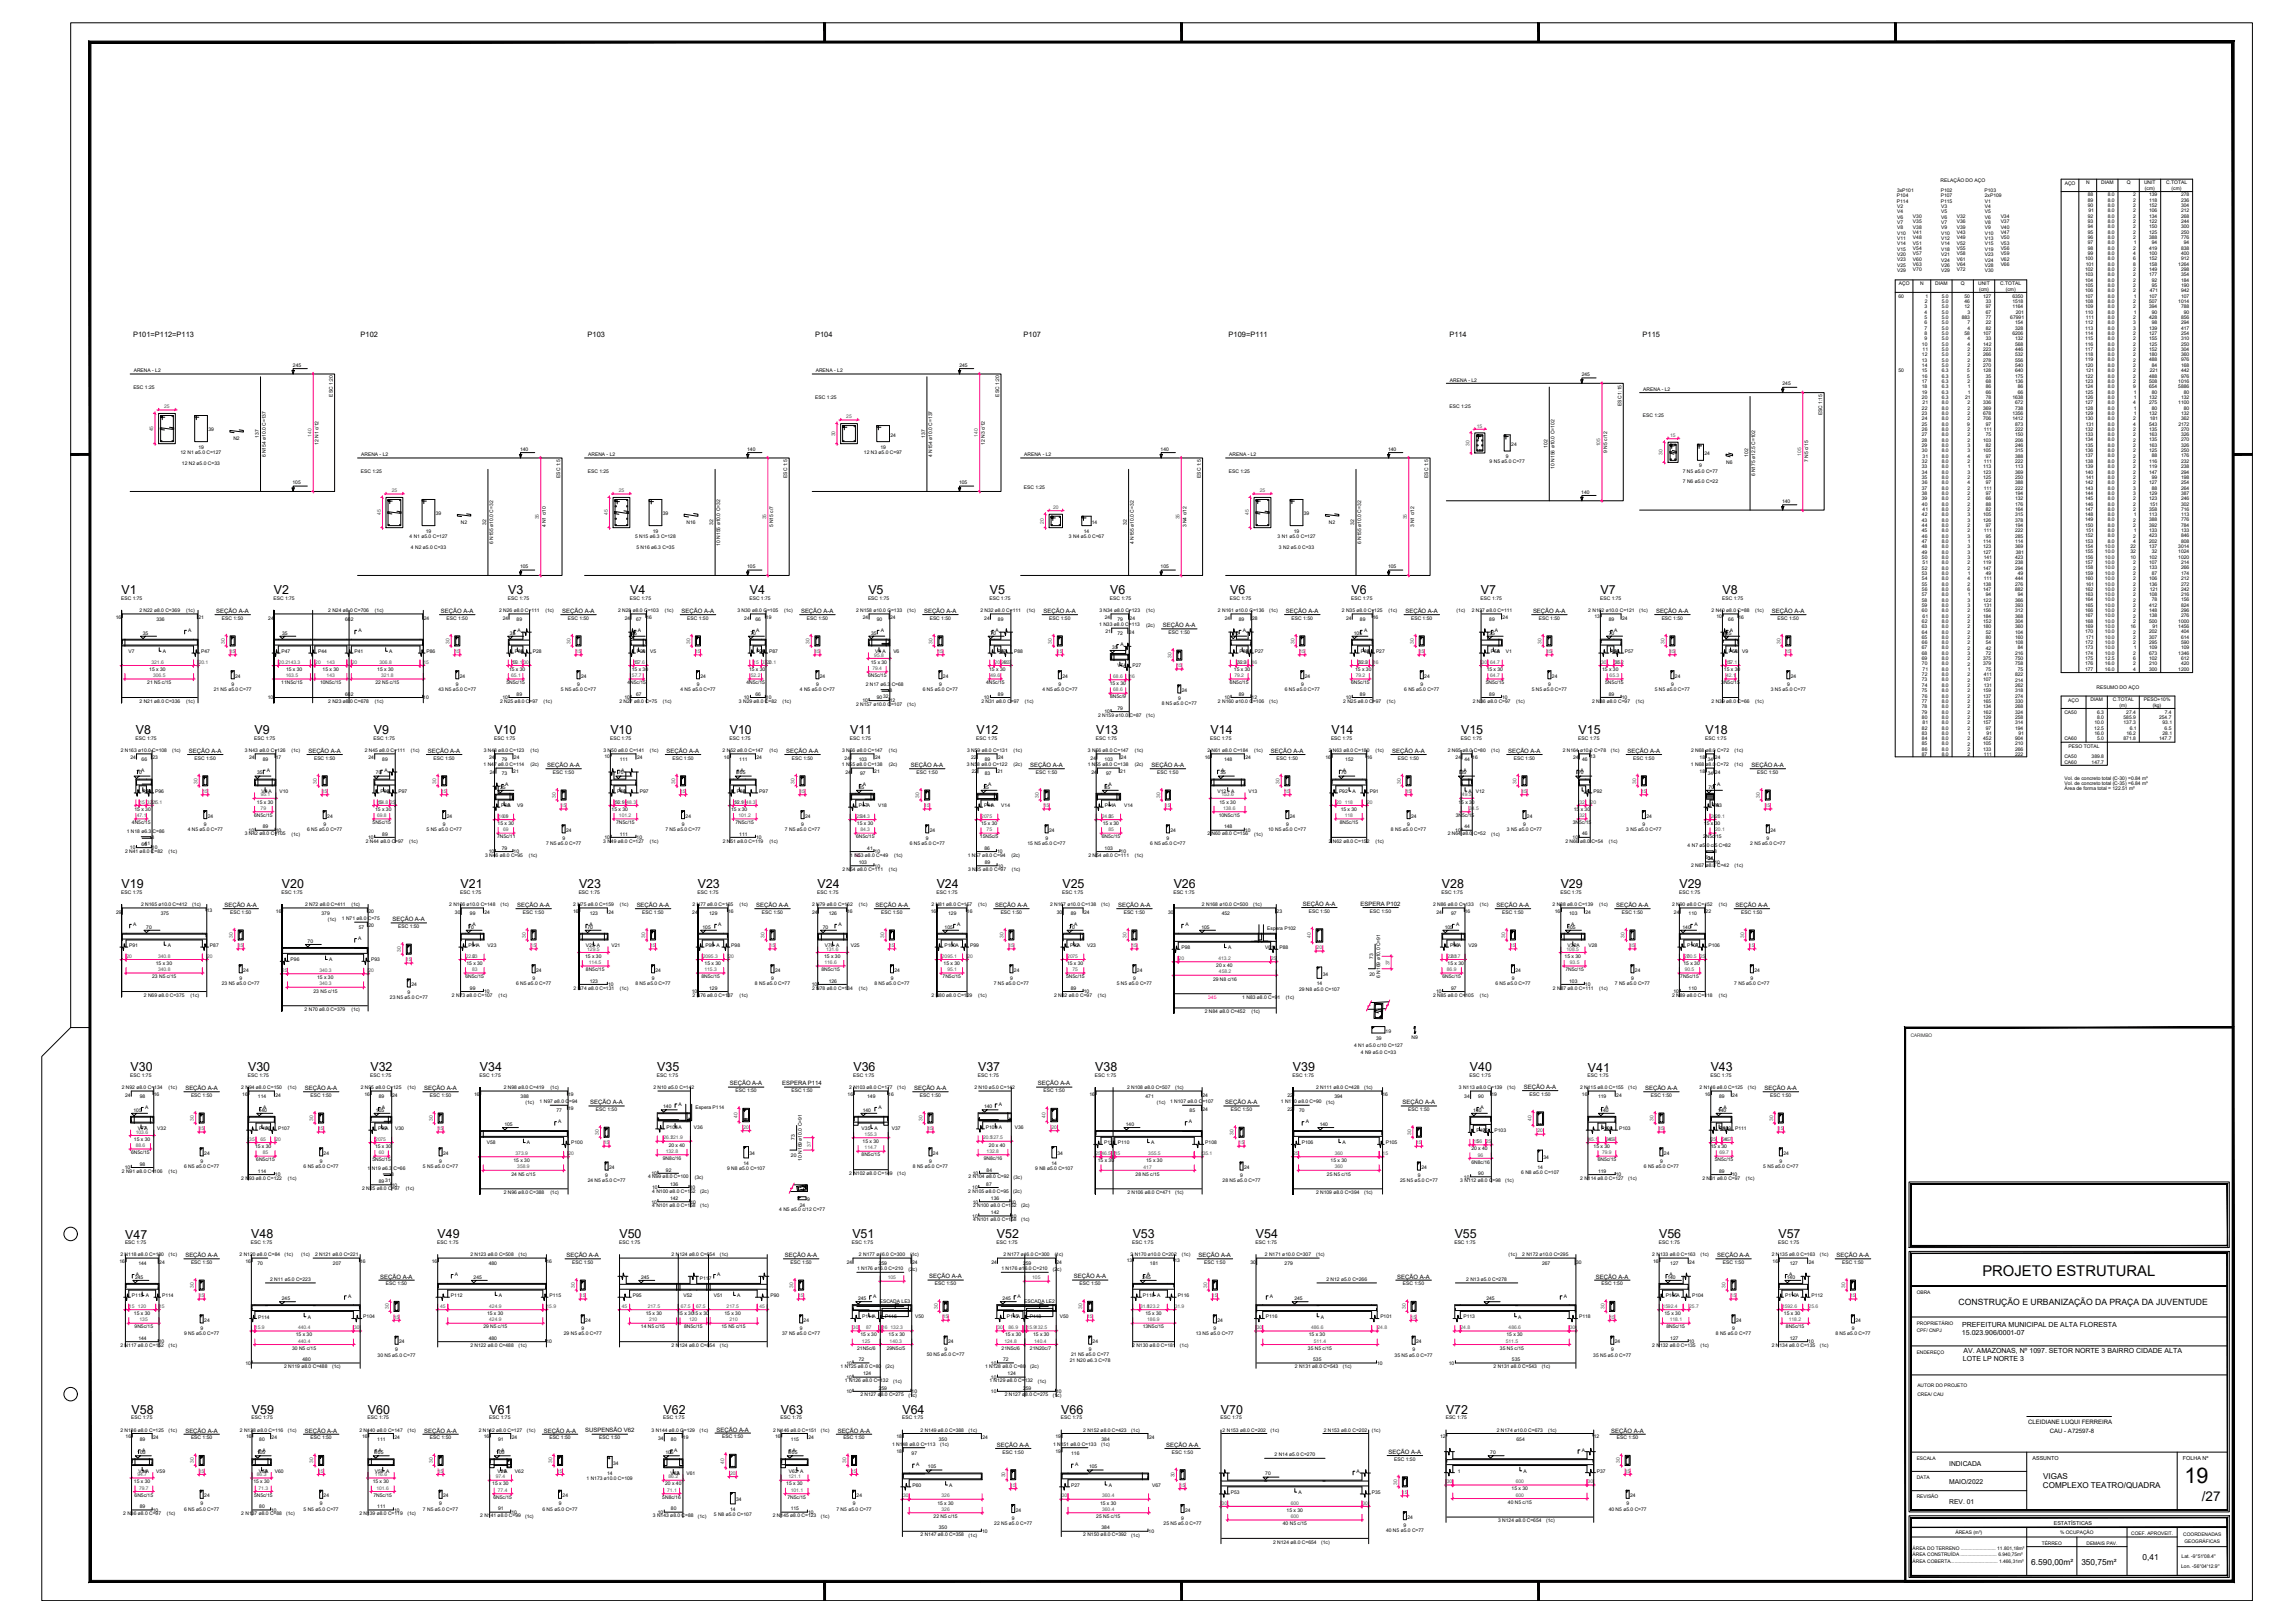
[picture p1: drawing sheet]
<svg xmlns="http://www.w3.org/2000/svg" width="1189mm" height="841mm" viewBox="0 0 1189 841" stroke-linecap="round" stroke-linejoin="round" font-family="sans-serif">
<defs><g id="words">
<text font-size="11.2" x="1132" y="768">19</text>
<text font-size="7.7" x="1027" y="661">PROJETO ESTRUTURAL</text>
<text font-size="7" x="1141" y="778">/27</text>
<g font-size="6.4">
<text x="63" y="308">V1</text>
<text x="142" y="308">V2</text>
<text x="263" y="308">V3</text>
<text x="327" y="308">V4</text>
<text x="389" y="308">V4</text>
<text x="450" y="308">V5</text>
<text x="513" y="308">V5</text>
<text x="575" y="308">V6</text>
<text x="638" y="308">V6</text>
<text x="700" y="308">V6</text>
<text x="768" y="308">V7</text>
<text x="829" y="308">V7</text>
<text x="893" y="308">V8</text>
<text x="70" y="380">V8</text>
<text x="132" y="380">V9</text>
<text x="194" y="380">V9</text>
<text x="256" y="380">V10</text>
<text x="316" y="380">V10</text>
<text x="378" y="380">V10</text>
<text x="441" y="380">V11</text>
<text x="506" y="380">V12</text>
<text x="568" y="380">V13</text>
<text x="627" y="380">V14</text>
<text x="690" y="380">V14</text>
<text x="757" y="380">V15</text>
<text x="818" y="380">V15</text>
<text x="884" y="380">V18</text>
<text x="63" y="460">V19</text>
<text x="146" y="460">V20</text>
<text x="239" y="460">V21</text>
<text x="300" y="460">V23</text>
<text x="362" y="460">V23</text>
<text x="424" y="460">V24</text>
<text x="485" y="460">V24</text>
<text x="551" y="460">V25</text>
<text x="608" y="460">V26</text>
<text x="747" y="460">V28</text>
<text x="809" y="460">V29</text>
<text x="870" y="460">V29</text>
<text x="68" y="555">V30</text>
<text x="129" y="555">V30</text>
<text x="192" y="555">V32</text>
<text x="249" y="555">V34</text>
<text x="341" y="555">V35</text>
<text x="442" y="555">V36</text>
<text x="507" y="555">V37</text>
<text x="568" y="555">V38</text>
<text x="670" y="555">V39</text>
<text x="762" y="555">V40</text>
<text x="823" y="555">V41</text>
<text x="887" y="555">V43</text>
<text x="65" y="642">V47</text>
<text x="130" y="642">V48</text>
<text x="227" y="642">V49</text>
<text x="321" y="642">V50</text>
<text x="442" y="642">V51</text>
<text x="517" y="642">V52</text>
<text x="587" y="642">V53</text>
<text x="651" y="642">V54</text>
<text x="754" y="642">V55</text>
<text x="860" y="642">V56</text>
<text x="922" y="642">V57</text>
<text x="68" y="733">V58</text>
<text x="131" y="733">V59</text>
<text x="191" y="733">V60</text>
<text x="254" y="733">V61</text>
<text x="344" y="733">V62</text>
<text x="405" y="733">V63</text>
<text x="468" y="733">V64</text>
<text x="550" y="733">V66</text>
<text x="633" y="733">V70</text>
<text x="749" y="733">V72</text>
</g>
<text font-size="4.5" x="1015" y="676">CONSTRUÇÃO E URBANIZAÇÃO DA PRAÇA DA JUVENTUDE</text>
<g font-size="4.3">
<text x="1110" y="809">0,41</text>
<text x="1053" y="811">6.590,00m²</text>
<text x="1079" y="811">350,75m²</text>
</g>
<g font-size="4.2">
<text x="1059" y="766">VIGAS</text>
<text x="1059" y="771">COMPLEXO TEATRO/QUADRA</text>
</g>
<g font-size="3.9">
<text x="69" y="175">P101=P112=P113</text>
<text x="187" y="175">P102</text>
<text x="305" y="175">P103</text>
<text x="422" y="175">P104</text>
<text x="530" y="175">P107</text>
<text x="637" y="175">P109=P111</text>
<text x="751" y="175">P114</text>
<text x="851" y="175">P115</text>
</g>
<g font-size="3.6">
<text x="1017" y="688">PREFEITURA MUNICIPAL DE ALTA FLORESTA</text>
<text x="1017" y="692">15.023.906/0001-07</text>
<text x="1018" y="701">AV. AMAZONAS, Nº 1097. SETOR NORTE 3 BAIRRO CIDADE ALTA</text>
<text x="1017" y="705">LOTE LP NORTE 3</text>
</g>
<g font-size="3.5">
<text x="1010" y="759">INDICADA</text>
<text x="1010" y="769">MAIO/2022</text>
<text x="1010" y="779">REV. 01</text>
</g>
<g font-size="3.1">
<text x="112" y="318">SEÇÃO A-A</text>
<text x="228" y="318">SEÇÃO A-A</text>
<text x="291" y="318">SEÇÃO A-A</text>
<text x="353" y="318">SEÇÃO A-A</text>
<text x="415" y="318">SEÇÃO A-A</text>
<text x="479" y="318">SEÇÃO A-A</text>
<text x="541" y="318">SEÇÃO A-A</text>
<text x="666" y="318">SEÇÃO A-A</text>
<text x="728" y="318">SEÇÃO A-A</text>
<text x="794" y="318">SEÇÃO A-A</text>
<text x="858" y="318">SEÇÃO A-A</text>
<text x="918" y="318">SEÇÃO A-A</text>
<text x="603" y="325">SEÇÃO A-A</text>
<text x="98" y="390">SEÇÃO A-A</text>
<text x="160" y="390">SEÇÃO A-A</text>
<text x="222" y="390">SEÇÃO A-A</text>
<text x="345" y="390">SEÇÃO A-A</text>
<text x="407" y="390">SEÇÃO A-A</text>
<text x="659" y="390">SEÇÃO A-A</text>
<text x="722" y="390">SEÇÃO A-A</text>
<text x="782" y="390">SEÇÃO A-A</text>
<text x="843" y="390">SEÇÃO A-A</text>
<text x="284" y="398">SEÇÃO A-A</text>
<text x="472" y="398">SEÇÃO A-A</text>
<text x="534" y="398">SEÇÃO A-A</text>
<text x="597" y="398">SEÇÃO A-A</text>
<text x="908" y="398">SEÇÃO A-A</text>
<text x="116" y="470">SEÇÃO A-A</text>
<text x="268" y="470">SEÇÃO A-A</text>
<text x="330" y="470">SEÇÃO A-A</text>
<text x="392" y="470">SEÇÃO A-A</text>
<text x="454" y="470">SEÇÃO A-A</text>
<text x="516" y="470">SEÇÃO A-A</text>
<text x="579" y="470">SEÇÃO A-A</text>
<text x="675" y="469">SEÇÃO A-A</text>
<text x="705" y="469">ESPERA P102</text>
<text x="776" y="470">SEÇÃO A-A</text>
<text x="838" y="470">SEÇÃO A-A</text>
<text x="899" y="470">SEÇÃO A-A</text>
<text x="203" y="477">SEÇÃO A-A</text>
<text x="378" y="562">SEÇÃO A-A</text>
<text x="405" y="562">ESPERA P114</text>
<text x="538" y="562">SEÇÃO A-A</text>
<text x="96" y="565">SEÇÃO A-A</text>
<text x="158" y="565">SEÇÃO A-A</text>
<text x="220" y="565">SEÇÃO A-A</text>
<text x="474" y="565">SEÇÃO A-A</text>
<text x="790" y="564">SEÇÃO A-A</text>
<text x="853" y="565">SEÇÃO A-A</text>
<text x="914" y="565">SEÇÃO A-A</text>
<text x="306" y="572">SEÇÃO A-A</text>
<text x="635" y="572">SEÇÃO A-A</text>
<text x="727" y="572">SEÇÃO A-A</text>
<text x="96" y="651">SEÇÃO A-A</text>
<text x="294" y="651">SEÇÃO A-A</text>
<text x="407" y="651">SEÇÃO A-A</text>
<text x="621" y="651">SEÇÃO A-A</text>
<text x="890" y="651">SEÇÃO A-A</text>
<text x="952" y="651">SEÇÃO A-A</text>
<text x="197" y="663">SEÇÃO A-A</text>
<text x="482" y="662">SEÇÃO A-A</text>
<text x="556" y="662">SEÇÃO A-A</text>
<text x="724" y="663">SEÇÃO A-A</text>
<text x="827" y="663">SEÇÃO A-A</text>
<text x="1051" y="738">CLEIDIANE LUQUI FERREIRA</text>
<text x="96" y="742">SEÇÃO A-A</text>
<text x="158" y="742">SEÇÃO A-A</text>
<text x="220" y="742">SEÇÃO A-A</text>
<text x="282" y="742">SEÇÃO A-A</text>
<text x="303" y="742">SUSPENSÃO V62</text>
<text x="371" y="742">SEÇÃO A-A</text>
<text x="434" y="742">SEÇÃO A-A</text>
<text x="835" y="742">SEÇÃO A-A</text>
<text x="1062" y="743">CAU - A72597-8</text>
<text x="517" y="750">SEÇÃO A-A</text>
<text x="604" y="750">SEÇÃO A-A</text>
<text x="720" y="753">SEÇÃO A-A</text>
</g>
<g font-size="2.8">
<text x="1053" y="756">ASSUNTO</text>
<text x="1131" y="756">FOLHA Nº</text>
<text x="1064" y="790">ESTATÍSTICAS</text>
</g>
<g font-size="2.6">
<text x="1006" y="94">RELAÇÃO DO AÇO</text>
<text x="1070" y="96">AÇO</text>
<text x="1081" y="96">N</text>
<text x="1089" y="96">DIAM</text>
<text x="1102" y="95">Q</text>
<text x="1111" y="96">UNIT</text>
<text x="1123" y="96">C.TOTAL</text>
<text x="983" y="100">3xP101</text>
<text x="1006" y="100">P102</text>
<text x="1029" y="100">P103</text>
<text x="1082" y="102">88</text>
<text x="1092" y="102">8.0</text>
<text x="1106" y="102">2</text>
<text x="1112" y="98">(cm)</text>
<text x="1114" y="102">139</text>
<text x="1125" y="98">(cm)</text>
<text x="1130" y="102">278</text>
<text x="983" y="102">P104</text>
<text x="983" y="105">P114</text>
<text x="983" y="108">V2</text>
<text x="1006" y="102">P107</text>
<text x="1006" y="105">P115</text>
<text x="1006" y="108">V3</text>
<text x="1029" y="102">2xP109</text>
<text x="1029" y="105">V1</text>
<text x="1029" y="108">V4</text>
<text x="1082" y="104">89</text>
<text x="1082" y="107">90</text>
<text x="1092" y="104">8.0</text>
<text x="1092" y="107">8.0</text>
<text x="1106" y="104">2</text>
<text x="1106" y="107">2</text>
<text x="1114" y="104">118</text>
<text x="1114" y="107">152</text>
<text x="1130" y="104">236</text>
<text x="1130" y="107">304</text>
<text x="983" y="111">V4</text>
<text x="983" y="113">V6</text>
<text x="991" y="113">V30</text>
<text x="1006" y="111">V5</text>
<text x="1006" y="113">V6</text>
<text x="1014" y="113">V32</text>
<text x="1029" y="111">V5</text>
<text x="1029" y="113">V6</text>
<text x="1037" y="113">V34</text>
<text x="1082" y="113">92</text>
<text x="1082" y="110">91</text>
<text x="1092" y="110">8.0</text>
<text x="1092" y="113">8.0</text>
<text x="1106" y="110">2</text>
<text x="1106" y="113">2</text>
<text x="1114" y="110">106</text>
<text x="1114" y="113">134</text>
<text x="1130" y="113">268</text>
<text x="1130" y="110">212</text>
<text x="983" y="116">V7</text>
<text x="983" y="119">V8</text>
<text x="991" y="116">V35</text>
<text x="991" y="119">V38</text>
<text x="1006" y="116">V7</text>
<text x="1006" y="119">V9</text>
<text x="1014" y="116">V36</text>
<text x="1014" y="119">V39</text>
<text x="1029" y="116">V8</text>
<text x="1029" y="119">V9</text>
<text x="1037" y="116">V37</text>
<text x="1037" y="119">V40</text>
<text x="1082" y="116">93</text>
<text x="1082" y="118">94</text>
<text x="1092" y="116">8.0</text>
<text x="1092" y="118">8.0</text>
<text x="1106" y="116">2</text>
<text x="1106" y="118">2</text>
<text x="1114" y="116">122</text>
<text x="1114" y="118">150</text>
<text x="1130" y="116">244</text>
<text x="1130" y="118">300</text>
<text x="983" y="122">V10</text>
<text x="983" y="124">V11</text>
<text x="991" y="121">V41</text>
<text x="991" y="124">V48</text>
<text x="1006" y="122">V10</text>
<text x="1006" y="124">V12</text>
<text x="1014" y="121">V43</text>
<text x="1014" y="124">V49</text>
<text x="1029" y="122">V10</text>
<text x="1029" y="124">V13</text>
<text x="1037" y="121">V47</text>
<text x="1037" y="124">V50</text>
<text x="1082" y="121">95</text>
<text x="1082" y="124">96</text>
<text x="1092" y="121">8.0</text>
<text x="1092" y="124">8.0</text>
<text x="1106" y="121">2</text>
<text x="1106" y="124">2</text>
<text x="1114" y="121">125</text>
<text x="1114" y="124">388</text>
<text x="1130" y="121">250</text>
<text x="1130" y="124">776</text>
<text x="983" y="127">V14</text>
<text x="983" y="130">V15</text>
<text x="991" y="127">V51</text>
<text x="991" y="130">V54</text>
<text x="1006" y="127">V14</text>
<text x="1006" y="130">V18</text>
<text x="1014" y="127">V52</text>
<text x="1014" y="130">V55</text>
<text x="1029" y="127">V15</text>
<text x="1029" y="130">V19</text>
<text x="1037" y="127">V53</text>
<text x="1037" y="130">V56</text>
<text x="1082" y="127">97</text>
<text x="1082" y="129">98</text>
<text x="1092" y="127">8.0</text>
<text x="1092" y="129">8.0</text>
<text x="1106" y="129">2</text>
<text x="1106" y="127">1</text>
<text x="1114" y="129">419</text>
<text x="1115" y="127">94</text>
<text x="1130" y="129">838</text>
<text x="1132" y="127">94</text>
<text x="983" y="133">V20</text>
<text x="983" y="135">V23</text>
<text x="991" y="132">V57</text>
<text x="991" y="135">V60</text>
<text x="991" y="138">V63</text>
<text x="1006" y="133">V21</text>
<text x="1006" y="136">V24</text>
<text x="1014" y="132">V58</text>
<text x="1014" y="135">V61</text>
<text x="1014" y="138">V64</text>
<text x="1029" y="133">V23</text>
<text x="1029" y="136">V24</text>
<text x="1037" y="132">V59</text>
<text x="1037" y="135">V62</text>
<text x="1037" y="138">V66</text>
<text x="1081" y="135">100</text>
<text x="1081" y="138">101</text>
<text x="1082" y="132">99</text>
<text x="1092" y="132">8.0</text>
<text x="1092" y="135">8.0</text>
<text x="1092" y="138">8.0</text>
<text x="1106" y="132">4</text>
<text x="1106" y="135">6</text>
<text x="1106" y="138">8</text>
<text x="1114" y="138">158</text>
<text x="1114" y="132">100</text>
<text x="1114" y="135">152</text>
<text x="1129" y="138">1264</text>
<text x="1130" y="132">400</text>
<text x="1130" y="135">912</text>
<text x="983" y="138">V25</text>
<text x="983" y="141">V29</text>
<text x="991" y="141">V70</text>
<text x="1006" y="138">V26</text>
<text x="1006" y="141">V29</text>
<text x="1014" y="141">V72</text>
<text x="1029" y="138">V28</text>
<text x="1029" y="141">V30</text>
<text x="1081" y="140">102</text>
<text x="1081" y="143">103</text>
<text x="1092" y="140">8.0</text>
<text x="1092" y="143">8.0</text>
<text x="1106" y="140">2</text>
<text x="1106" y="143">2</text>
<text x="1114" y="140">149</text>
<text x="1114" y="143">177</text>
<text x="1130" y="140">298</text>
<text x="1130" y="143">354</text>
<text x="984" y="148">AÇO</text>
<text x="995" y="148">N</text>
<text x="1003" y="148">DIAM</text>
<text x="1016" y="148">Q</text>
<text x="1025" y="148">UNIT</text>
<text x="1037" y="148">C.TOTAL</text>
<text x="1081" y="146">104</text>
<text x="1081" y="149">105</text>
<text x="1092" y="146">8.0</text>
<text x="1092" y="149">8.0</text>
<text x="1106" y="146">2</text>
<text x="1106" y="149">2</text>
<text x="1115" y="149">95</text>
<text x="1115" y="146">92</text>
<text x="1130" y="146">184</text>
<text x="1130" y="149">190</text>
<text x="984" y="154">60</text>
<text x="998" y="154">1</text>
<text x="1006" y="154">5.0</text>
<text x="1018" y="154">50</text>
<text x="1026" y="151">(cm)</text>
<text x="1028" y="154">127</text>
<text x="1039" y="151">(cm)</text>
<text x="1043" y="154">6350</text>
<text x="1081" y="151">106</text>
<text x="1081" y="154">107</text>
<text x="1092" y="151">8.0</text>
<text x="1092" y="154">8.0</text>
<text x="1106" y="151">2</text>
<text x="1106" y="154">1</text>
<text x="1114" y="154">107</text>
<text x="1114" y="151">471</text>
<text x="1130" y="154">107</text>
<text x="1130" y="151">942</text>
<text x="997" y="160">3</text>
<text x="997" y="157">2</text>
<text x="1006" y="157">5.0</text>
<text x="1006" y="160">5.0</text>
<text x="1018" y="157">46</text>
<text x="1018" y="160">12</text>
<text x="1029" y="157">33</text>
<text x="1029" y="160">97</text>
<text x="1043" y="157">1518</text>
<text x="1043" y="160">1164</text>
<text x="1081" y="157">108</text>
<text x="1081" y="160">109</text>
<text x="1092" y="157">8.0</text>
<text x="1092" y="160">8.0</text>
<text x="1106" y="157">2</text>
<text x="1106" y="160">2</text>
<text x="1114" y="157">507</text>
<text x="1114" y="160">394</text>
<text x="1129" y="157">1014</text>
<text x="1130" y="160">788</text>
<text x="997" y="163">4</text>
<text x="997" y="165">5</text>
<text x="1006" y="163">5.0</text>
<text x="1006" y="165">5.0</text>
<text x="1017" y="165">883</text>
<text x="1020" y="163">3</text>
<text x="1029" y="163">67</text>
<text x="1029" y="165">77</text>
<text x="1042" y="165">67991</text>
<text x="1045" y="163">201</text>
<text x="1081" y="162">110</text>
<text x="1081" y="165">111</text>
<text x="1092" y="162">8.0</text>
<text x="1092" y="165">8.0</text>
<text x="1106" y="165">2</text>
<text x="1106" y="163">1</text>
<text x="1114" y="165">428</text>
<text x="1115" y="162">90</text>
<text x="1130" y="165">856</text>
<text x="1132" y="162">90</text>
<text x="997" y="168">6</text>
<text x="997" y="171">7</text>
<text x="997" y="174">8</text>
<text x="1006" y="168">5.0</text>
<text x="1006" y="171">5.0</text>
<text x="1006" y="174">5.0</text>
<text x="1018" y="174">58</text>
<text x="1020" y="168">7</text>
<text x="1020" y="171">4</text>
<text x="1028" y="174">107</text>
<text x="1029" y="168">22</text>
<text x="1029" y="171">82</text>
<text x="1043" y="174">6206</text>
<text x="1044" y="168">154</text>
<text x="1044" y="171">328</text>
<text x="1081" y="168">112</text>
<text x="1081" y="171">113</text>
<text x="1081" y="174">114</text>
<text x="1092" y="168">8.0</text>
<text x="1092" y="171">8.0</text>
<text x="1092" y="174">8.0</text>
<text x="1106" y="168">3</text>
<text x="1106" y="171">3</text>
<text x="1106" y="174">2</text>
<text x="1114" y="171">139</text>
<text x="1114" y="174">127</text>
<text x="1115" y="168">98</text>
<text x="1130" y="168">294</text>
<text x="1130" y="171">417</text>
<text x="1130" y="174">254</text>
<text x="996" y="179">10</text>
<text x="997" y="176">9</text>
<text x="1006" y="176">5.0</text>
<text x="1006" y="179">5.0</text>
<text x="1020" y="176">4</text>
<text x="1020" y="179">4</text>
<text x="1028" y="179">142</text>
<text x="1029" y="176">33</text>
<text x="1044" y="176">132</text>
<text x="1044" y="179">568</text>
<text x="1081" y="176">115</text>
<text x="1081" y="179">116</text>
<text x="1092" y="176">8.0</text>
<text x="1092" y="179">8.0</text>
<text x="1106" y="176">2</text>
<text x="1106" y="179">2</text>
<text x="1114" y="176">155</text>
<text x="1114" y="179">125</text>
<text x="1130" y="176">310</text>
<text x="1130" y="179">250</text>
<text x="996" y="185">12</text>
<text x="996" y="182">11</text>
<text x="1006" y="182">5.0</text>
<text x="1006" y="185">5.0</text>
<text x="1020" y="182">2</text>
<text x="1020" y="185">2</text>
<text x="1028" y="182">223</text>
<text x="1028" y="185">266</text>
<text x="1044" y="182">446</text>
<text x="1044" y="185">532</text>
<text x="1081" y="182">117</text>
<text x="1081" y="185">118</text>
<text x="1092" y="182">8.0</text>
<text x="1092" y="185">8.0</text>
<text x="1106" y="182">2</text>
<text x="1106" y="185">2</text>
<text x="1114" y="182">152</text>
<text x="1114" y="185">180</text>
<text x="1130" y="182">304</text>
<text x="1130" y="185">360</text>
<text x="152" y="190">245</text>
<text x="497" y="190">245</text>
<text x="996" y="187">13</text>
<text x="996" y="190">14</text>
<text x="1006" y="187">5.0</text>
<text x="1006" y="190">5.0</text>
<text x="1020" y="187">2</text>
<text x="1020" y="190">2</text>
<text x="1028" y="187">278</text>
<text x="1028" y="190">270</text>
<text x="1044" y="187">556</text>
<text x="1044" y="190">540</text>
<text x="1081" y="187">119</text>
<text x="1081" y="190">120</text>
<text x="1092" y="187">8.0</text>
<text x="1092" y="190">8.0</text>
<text x="1106" y="187">2</text>
<text x="1106" y="190">2</text>
<text x="1114" y="187">488</text>
<text x="1115" y="190">84</text>
<text x="1130" y="187">976</text>
<text x="1130" y="190">168</text>
<text x="69" y="193">ARENA - L2</text>
<text x="423" y="193">ARENA - L2</text>
<text x="751" y="198">ARENA - L2</text>
<text x="820" y="195">245</text>
<text x="984" y="193">50</text>
<text x="996" y="193">15</text>
<text x="996" y="196">16</text>
<text x="1006" y="193">6.3</text>
<text x="1006" y="196">6.3</text>
<text x="1020" y="193">5</text>
<text x="1020" y="196">5</text>
<text x="1028" y="193">128</text>
<text x="1029" y="196">35</text>
<text x="1044" y="196">175</text>
<text x="1044" y="193">640</text>
<text x="1081" y="196">122</text>
<text x="1081" y="193">121</text>
<text x="1092" y="193">8.0</text>
<text x="1092" y="196">8.0</text>
<text x="1106" y="193">2</text>
<text x="1106" y="196">2</text>
<text x="1114" y="196">488</text>
<text x="1114" y="193">221</text>
<text x="1130" y="196">976</text>
<text x="1130" y="193">442</text>
<text x="69" y="201">ESC 1:25</text>
<text x="852" y="203">ARENA - L2</text>
<text x="924" y="200">245</text>
<text x="996" y="198">17</text>
<text x="996" y="201">18</text>
<text x="996" y="204">19</text>
<text x="1006" y="198">6.3</text>
<text x="1006" y="201">6.3</text>
<text x="1006" y="204">6.3</text>
<text x="1020" y="198">2</text>
<text x="1020" y="201">1</text>
<text x="1020" y="204">1</text>
<text x="1029" y="198">68</text>
<text x="1029" y="201">86</text>
<text x="1029" y="204">66</text>
<text x="1044" y="198">136</text>
<text x="1046" y="201">86</text>
<text x="1046" y="204">66</text>
<text x="1081" y="198">123</text>
<text x="1081" y="201">124</text>
<text x="1081" y="204">125</text>
<text x="1092" y="198">8.0</text>
<text x="1092" y="201">8.0</text>
<text x="1092" y="204">8.0</text>
<text x="1106" y="198">2</text>
<text x="1106" y="201">9</text>
<text x="1106" y="204">1</text>
<text x="1114" y="198">508</text>
<text x="1114" y="201">654</text>
<text x="1115" y="204">80</text>
<text x="1129" y="198">1016</text>
<text x="1129" y="201">5886</text>
<text x="1132" y="204">80</text>
<text x="172" y="206" transform="rotate(-90 172 206)">ESC 1:20</text>
<text x="423" y="207">ESC 1:25</text>
<text x="518" y="206" transform="rotate(-90 518 206)">ESC 1:20</text>
<text x="996" y="207">20</text>
<text x="996" y="210">21</text>
<text x="1006" y="207">6.3</text>
<text x="1006" y="209">8.0</text>
<text x="1018" y="207">21</text>
<text x="1020" y="210">2</text>
<text x="1028" y="209">336</text>
<text x="1029" y="207">78</text>
<text x="1043" y="207">1638</text>
<text x="1044" y="209">672</text>
<text x="1081" y="207">126</text>
<text x="1081" y="209">127</text>
<text x="1092" y="207">8.0</text>
<text x="1092" y="209">8.0</text>
<text x="1106" y="209">4</text>
<text x="1106" y="207">1</text>
<text x="1114" y="209">275</text>
<text x="1114" y="207">132</text>
<text x="1129" y="209">1100</text>
<text x="1130" y="207">132</text>
<text x="751" y="211">ESC 1:25</text>
<text x="840" y="210" transform="rotate(-90 840 210)">ESC 1:15</text>
<text x="944" y="215" transform="rotate(-90 944 215)">ESC 1:15</text>
<text x="996" y="215">23</text>
<text x="996" y="212">22</text>
<text x="1006" y="212">8.0</text>
<text x="1006" y="215">8.0</text>
<text x="1020" y="212">2</text>
<text x="1020" y="215">2</text>
<text x="1028" y="212">369</text>
<text x="1028" y="215">678</text>
<text x="1043" y="215">1356</text>
<text x="1044" y="212">738</text>
<text x="1081" y="212">128</text>
<text x="1081" y="215">129</text>
<text x="1092" y="212">8.0</text>
<text x="1092" y="215">8.0</text>
<text x="1106" y="212">1</text>
<text x="1106" y="215">1</text>
<text x="1114" y="215">132</text>
<text x="1115" y="212">80</text>
<text x="1130" y="215">132</text>
<text x="1132" y="212">80</text>
<text x="851" y="216">ESC 1:25</text>
<text x="996" y="221">25</text>
<text x="996" y="218">24</text>
<text x="1006" y="218">8.0</text>
<text x="1006" y="221">8.0</text>
<text x="1020" y="221">9</text>
<text x="1020" y="218">2</text>
<text x="1028" y="218">706</text>
<text x="1029" y="221">97</text>
<text x="1043" y="218">1412</text>
<text x="1044" y="221">873</text>
<text x="1081" y="218">130</text>
<text x="1081" y="221">131</text>
<text x="1092" y="218">8.0</text>
<text x="1092" y="221">8.0</text>
<text x="1106" y="218">2</text>
<text x="1106" y="221">4</text>
<text x="1114" y="221">543</text>
<text x="1114" y="218">181</text>
<text x="1129" y="221">2172</text>
<text x="1130" y="218">362</text>
<text x="108" y="224">39</text>
<text x="121" y="228">N2</text>
<text x="134" y="227" transform="rotate(-90 134 227)">137</text>
<text x="461" y="226">24</text>
<text x="479" y="227" transform="rotate(-90 479 227)">137</text>
<text x="996" y="226">27</text>
<text x="996" y="223">26</text>
<text x="1006" y="223">8.0</text>
<text x="1006" y="226">8.0</text>
<text x="1020" y="223">2</text>
<text x="1020" y="226">2</text>
<text x="1028" y="223">111</text>
<text x="1029" y="226">75</text>
<text x="1044" y="223">222</text>
<text x="1044" y="226">150</text>
<text x="1081" y="223">132</text>
<text x="1081" y="226">133</text>
<text x="1092" y="223">8.0</text>
<text x="1092" y="226">8.0</text>
<text x="1106" y="223">2</text>
<text x="1106" y="226">2</text>
<text x="1114" y="223">135</text>
<text x="1114" y="226">163</text>
<text x="1130" y="223">270</text>
<text x="1130" y="226">326</text>
<text x="103" y="232">19</text>
<text x="165" y="231" transform="rotate(-90 165 231)">12 N1 c/12</text>
<text x="270" y="234">140</text>
<text x="387" y="234">140</text>
<text x="456" y="232">19</text>
<text x="510" y="231" transform="rotate(-90 510 231)">12 N3 c/12</text>
<text x="601" y="234">140</text>
<text x="719" y="234">140</text>
<text x="783" y="231">24</text>
<text x="802" y="232" transform="rotate(-90 802 232)">102</text>
<text x="996" y="229">28</text>
<text x="996" y="232">29</text>
<text x="1006" y="229">8.0</text>
<text x="1006" y="232">8.0</text>
<text x="1020" y="229">2</text>
<text x="1020" y="232">3</text>
<text x="1028" y="229">103</text>
<text x="1029" y="232">82</text>
<text x="1044" y="229">206</text>
<text x="1044" y="232">246</text>
<text x="1081" y="229">134</text>
<text x="1081" y="232">135</text>
<text x="1092" y="229">8.0</text>
<text x="1092" y="232">8.0</text>
<text x="1106" y="229">2</text>
<text x="1106" y="232">2</text>
<text x="1114" y="229">135</text>
<text x="1114" y="232">163</text>
<text x="1130" y="229">270</text>
<text x="1130" y="232">326</text>
<text x="94" y="235">12 N1 ø5.0 C=127</text>
<text x="138" y="237" transform="rotate(-90 138 237)">6 N154 ø10.0 C=137</text>
<text x="187" y="236">ARENA - L2</text>
<text x="305" y="236">ARENA - L2</text>
<text x="448" y="235">12 N3 ø5.0 C=97</text>
<text x="483" y="237" transform="rotate(-90 483 237)">4 N154 ø10.0 C=137</text>
<text x="531" y="236">ARENA - L2</text>
<text x="637" y="236">ARENA - L2</text>
<text x="780" y="237">9</text>
<text x="833" y="235" transform="rotate(-90 833 235)">9 N5 c/12</text>
<text x="883" y="236">24</text>
<text x="906" y="237" transform="rotate(-90 906 237)">102</text>
<text x="937" y="239" transform="rotate(-90 937 239)">7 N5 c/15</text>
<text x="996" y="234">30</text>
<text x="996" y="240">32</text>
<text x="996" y="237">31</text>
<text x="1006" y="234">8.0</text>
<text x="1006" y="237">8.0</text>
<text x="1006" y="240">8.0</text>
<text x="1020" y="234">3</text>
<text x="1020" y="237">4</text>
<text x="1020" y="240">2</text>
<text x="1028" y="234">105</text>
<text x="1028" y="240">111</text>
<text x="1029" y="237">97</text>
<text x="1044" y="234">315</text>
<text x="1044" y="237">388</text>
<text x="1044" y="240">222</text>
<text x="1081" y="234">136</text>
<text x="1081" y="237">137</text>
<text x="1081" y="240">138</text>
<text x="1092" y="234">8.0</text>
<text x="1092" y="237">8.0</text>
<text x="1092" y="240">8.0</text>
<text x="1106" y="234">2</text>
<text x="1106" y="237">2</text>
<text x="1106" y="240">2</text>
<text x="1114" y="234">125</text>
<text x="1114" y="240">116</text>
<text x="1115" y="237">88</text>
<text x="1130" y="234">250</text>
<text x="1130" y="237">176</text>
<text x="1130" y="240">232</text>
<text x="94" y="241">12 N2 ø5.0 C=33</text>
<text x="187" y="245">ESC 1:25</text>
<text x="305" y="245">ESC 1:25</text>
<text x="637" y="245">ESC 1:25</text>
<text x="772" y="240">9 N5 ø5.0 C=77</text>
<text x="806" y="243" transform="rotate(-90 806 243)">10 N156 ø10.0 C=102</text>
<text x="872" y="245">7 N5 ø5.0 C=77</text>
<text x="881" y="242">9</text>
<text x="895" y="240">N6</text>
<text x="996" y="243">33</text>
<text x="996" y="245">34</text>
<text x="1006" y="243">8.0</text>
<text x="1006" y="245">8.0</text>
<text x="1020" y="245">3</text>
<text x="1020" y="243">1</text>
<text x="1028" y="243">113</text>
<text x="1028" y="245">123</text>
<text x="1044" y="243">113</text>
<text x="1044" y="245">369</text>
<text x="1081" y="243">139</text>
<text x="1081" y="245">140</text>
<text x="1092" y="243">8.0</text>
<text x="1092" y="245">8.0</text>
<text x="1106" y="243">2</text>
<text x="1106" y="245">2</text>
<text x="1114" y="243">119</text>
<text x="1114" y="245">147</text>
<text x="1130" y="243">238</text>
<text x="1130" y="245">294</text>
<text x="152" y="251">105</text>
<text x="290" y="248" transform="rotate(-90 290 248)">ESC 1:5</text>
<text x="408" y="248" transform="rotate(-90 408 248)">ESC 1:5</text>
<text x="497" y="251">105</text>
<text x="622" y="248" transform="rotate(-90 622 248)">ESC 1:5</text>
<text x="740" y="248" transform="rotate(-90 740 248)">ESC 1:5</text>
<text x="872" y="250">7 N6 ø5.0 C=22</text>
<text x="910" y="247" transform="rotate(-90 910 247)">6 N175 ø12.5 C=102</text>
<text x="996" y="248">35</text>
<text x="996" y="251">36</text>
<text x="1006" y="248">8.0</text>
<text x="1006" y="251">8.0</text>
<text x="1020" y="248">2</text>
<text x="1020" y="251">4</text>
<text x="1028" y="248">125</text>
<text x="1029" y="251">97</text>
<text x="1044" y="248">250</text>
<text x="1044" y="251">388</text>
<text x="1081" y="251">142</text>
<text x="1081" y="248">141</text>
<text x="1092" y="248">8.0</text>
<text x="1092" y="251">8.0</text>
<text x="1106" y="248">2</text>
<text x="1106" y="251">2</text>
<text x="1114" y="251">127</text>
<text x="1115" y="248">99</text>
<text x="1130" y="248">198</text>
<text x="1130" y="251">254</text>
<text x="531" y="254">ESC 1:25</text>
<text x="820" y="256">140</text>
<text x="996" y="254">37</text>
<text x="996" y="256">38</text>
<text x="1006" y="254">8.0</text>
<text x="1006" y="256">8.0</text>
<text x="1020" y="254">2</text>
<text x="1020" y="256">2</text>
<text x="1028" y="254">111</text>
<text x="1029" y="256">97</text>
<text x="1044" y="254">222</text>
<text x="1044" y="256">194</text>
<text x="1081" y="254">143</text>
<text x="1081" y="256">144</text>
<text x="1092" y="254">8.0</text>
<text x="1092" y="256">8.0</text>
<text x="1106" y="254">3</text>
<text x="1106" y="256">3</text>
<text x="1114" y="256">129</text>
<text x="1115" y="254">88</text>
<text x="1130" y="254">264</text>
<text x="1130" y="256">387</text>
<text x="924" y="261">140</text>
<text x="996" y="259">39</text>
<text x="996" y="262">40</text>
<text x="1006" y="259">8.0</text>
<text x="1006" y="262">8.0</text>
<text x="1020" y="259">2</text>
<text x="1020" y="262">2</text>
<text x="1029" y="259">66</text>
<text x="1029" y="262">88</text>
<text x="1044" y="259">132</text>
<text x="1044" y="262">176</text>
<text x="1081" y="259">145</text>
<text x="1081" y="262">146</text>
<text x="1092" y="259">8.0</text>
<text x="1092" y="262">8.0</text>
<text x="1106" y="259">2</text>
<text x="1106" y="262">2</text>
<text x="1114" y="259">123</text>
<text x="1114" y="262">151</text>
<text x="1130" y="259">246</text>
<text x="1130" y="262">302</text>
<text x="226" y="267">39</text>
<text x="344" y="267">39</text>
<text x="676" y="267">39</text>
<text x="996" y="268">42</text>
<text x="996" y="265">41</text>
<text x="1006" y="265">8.0</text>
<text x="1006" y="268">8.0</text>
<text x="1020" y="265">2</text>
<text x="1020" y="268">3</text>
<text x="1028" y="268">105</text>
<text x="1029" y="265">82</text>
<text x="1044" y="268">315</text>
<text x="1044" y="265">164</text>
<text x="1081" y="265">147</text>
<text x="1081" y="267">148</text>
<text x="1092" y="265">8.0</text>
<text x="1092" y="267">8.0</text>
<text x="1106" y="265">2</text>
<text x="1106" y="268">1</text>
<text x="1114" y="265">358</text>
<text x="1114" y="267">113</text>
<text x="1130" y="265">716</text>
<text x="1130" y="267">113</text>
<text x="239" y="271">N2</text>
<text x="252" y="272" transform="rotate(-90 252 272)">32</text>
<text x="283" y="273" transform="rotate(-90 283 273)">4 N1 c/10</text>
<text x="356" y="272">N16</text>
<text x="370" y="272" transform="rotate(-90 370 272)">32</text>
<text x="401" y="273" transform="rotate(-90 401 273)">5 N15 c/7</text>
<text x="566" y="271">14</text>
<text x="584" y="272" transform="rotate(-90 584 272)">32</text>
<text x="615" y="273" transform="rotate(-90 615 273)">3 N4 c/12</text>
<text x="689" y="271">N2</text>
<text x="702" y="272" transform="rotate(-90 702 272)">32</text>
<text x="733" y="273" transform="rotate(-90 733 273)">3 N1 c/12</text>
<text x="996" y="270">43</text>
<text x="996" y="276">45</text>
<text x="996" y="273">44</text>
<text x="1006" y="270">8.0</text>
<text x="1006" y="273">8.0</text>
<text x="1006" y="276">8.0</text>
<text x="1020" y="270">3</text>
<text x="1020" y="273">2</text>
<text x="1020" y="276">2</text>
<text x="1028" y="270">126</text>
<text x="1028" y="276">111</text>
<text x="1029" y="273">97</text>
<text x="1044" y="270">378</text>
<text x="1044" y="273">194</text>
<text x="1044" y="276">222</text>
<text x="1081" y="270">149</text>
<text x="1081" y="273">150</text>
<text x="1081" y="276">151</text>
<text x="1092" y="270">8.0</text>
<text x="1092" y="273">8.0</text>
<text x="1092" y="276">8.0</text>
<text x="1106" y="270">2</text>
<text x="1106" y="273">2</text>
<text x="1106" y="276">1</text>
<text x="1114" y="270">388</text>
<text x="1114" y="276">133</text>
<text x="1114" y="273">392</text>
<text x="1130" y="270">776</text>
<text x="1130" y="273">784</text>
<text x="1130" y="276">133</text>
<text x="212" y="279">4 N1 ø5.0 C=127</text>
<text x="221" y="276">19</text>
<text x="256" y="282" transform="rotate(-90 256 282)">6 N155 ø10.0 C=32</text>
<text x="329" y="279">5 N15 ø6.3 C=128</text>
<text x="338" y="276">19</text>
<text x="554" y="279">3 N4 ø5.0 C=67</text>
<text x="562" y="276">14</text>
<text x="588" y="282" transform="rotate(-90 588 282)">4 N155 ø10.0 C=32</text>
<text x="662" y="279">3 N1 ø5.0 C=127</text>
<text x="671" y="276">19</text>
<text x="705" y="282" transform="rotate(-90 705 282)">6 N155 ø10.0 C=32</text>
<text x="996" y="281">47</text>
<text x="996" y="279">46</text>
<text x="1006" y="279">8.0</text>
<text x="1006" y="281">8.0</text>
<text x="1020" y="279">3</text>
<text x="1020" y="281">1</text>
<text x="1028" y="281">114</text>
<text x="1029" y="279">95</text>
<text x="1044" y="279">285</text>
<text x="1044" y="281">114</text>
<text x="1081" y="279">152</text>
<text x="1081" y="281">153</text>
<text x="1092" y="279">8.0</text>
<text x="1092" y="281">8.0</text>
<text x="1106" y="279">2</text>
<text x="1106" y="281">4</text>
<text x="1114" y="279">423</text>
<text x="1114" y="281">202</text>
<text x="1130" y="279">846</text>
<text x="1130" y="281">808</text>
<text x="213" y="284">4 N2 ø5.0 C=33</text>
<text x="330" y="284">5 N16 ø6.3 C=35</text>
<text x="373" y="283" transform="rotate(-90 373 283)">10 N155 ø10.0 C=32</text>
<text x="663" y="284">3 N2 ø5.0 C=33</text>
<text x="996" y="284">48</text>
<text x="996" y="287">49</text>
<text x="1006" y="284">8.0</text>
<text x="1006" y="287">8.0</text>
<text x="1020" y="284">3</text>
<text x="1020" y="287">3</text>
<text x="1028" y="284">123</text>
<text x="1028" y="287">127</text>
<text x="1044" y="284">369</text>
<text x="1045" y="287">381</text>
<text x="1081" y="284">154</text>
<text x="1081" y="287">155</text>
<text x="1091" y="284">10.0</text>
<text x="1091" y="287">10.0</text>
<text x="1104" y="284">22</text>
<text x="1104" y="287">32</text>
<text x="1114" y="284">137</text>
<text x="1115" y="287">32</text>
<text x="1129" y="284">3014</text>
<text x="1129" y="287">1024</text>
<text x="996" y="290">50</text>
<text x="996" y="292">51</text>
<text x="1006" y="290">8.0</text>
<text x="1006" y="292">8.0</text>
<text x="1020" y="290">3</text>
<text x="1020" y="292">2</text>
<text x="1028" y="292">119</text>
<text x="1028" y="290">141</text>
<text x="1044" y="290">423</text>
<text x="1044" y="292">238</text>
<text x="1081" y="290">156</text>
<text x="1081" y="292">157</text>
<text x="1091" y="290">10.0</text>
<text x="1091" y="292">10.0</text>
<text x="1104" y="290">10</text>
<text x="1106" y="292">2</text>
<text x="1114" y="292">107</text>
<text x="1114" y="290">102</text>
<text x="1129" y="290">1020</text>
<text x="1130" y="292">214</text>
<text x="270" y="294">105</text>
<text x="387" y="294">105</text>
<text x="601" y="294">105</text>
<text x="719" y="294">105</text>
<text x="996" y="298">53</text>
<text x="996" y="295">52</text>
<text x="1006" y="295">8.0</text>
<text x="1006" y="298">8.0</text>
<text x="1020" y="295">2</text>
<text x="1020" y="298">1</text>
<text x="1028" y="295">147</text>
<text x="1029" y="298">49</text>
<text x="1044" y="295">294</text>
<text x="1046" y="298">49</text>
<text x="1081" y="295">158</text>
<text x="1081" y="298">159</text>
<text x="1091" y="295">10.0</text>
<text x="1091" y="298">10.0</text>
<text x="1106" y="295">2</text>
<text x="1106" y="298">2</text>
<text x="1114" y="295">133</text>
<text x="1115" y="298">87</text>
<text x="1130" y="295">266</text>
<text x="1130" y="298">174</text>
<text x="996" y="303">55</text>
<text x="996" y="301">54</text>
<text x="1006" y="301">8.0</text>
<text x="1006" y="303">8.0</text>
<text x="1020" y="301">4</text>
<text x="1020" y="303">2</text>
<text x="1028" y="303">138</text>
<text x="1028" y="301">111</text>
<text x="1044" y="301">444</text>
<text x="1044" y="303">276</text>
<text x="1081" y="301">160</text>
<text x="1081" y="303">161</text>
<text x="1091" y="301">10.0</text>
<text x="1091" y="303">10.0</text>
<text x="1106" y="301">2</text>
<text x="1106" y="303">2</text>
<text x="1114" y="301">106</text>
<text x="1114" y="303">136</text>
<text x="1130" y="301">212</text>
<text x="1130" y="303">272</text>
<text x="63" y="311">ESC 1:75</text>
<text x="142" y="311">ESC 1:75</text>
<text x="263" y="311">ESC 1:75</text>
<text x="326" y="311">ESC 1:75</text>
<text x="388" y="311">ESC 1:75</text>
<text x="450" y="311">ESC 1:75</text>
<text x="513" y="311">ESC 1:75</text>
<text x="575" y="311">ESC 1:75</text>
<text x="637" y="311">ESC 1:75</text>
<text x="700" y="311">ESC 1:75</text>
<text x="767" y="311">ESC 1:75</text>
<text x="829" y="311">ESC 1:75</text>
<text x="892" y="311">ESC 1:75</text>
<text x="996" y="309">57</text>
<text x="996" y="312">58</text>
<text x="996" y="306">56</text>
<text x="1006" y="306">8.0</text>
<text x="1006" y="309">8.0</text>
<text x="1006" y="312">8.0</text>
<text x="1020" y="306">6</text>
<text x="1020" y="312">3</text>
<text x="1020" y="309">1</text>
<text x="1028" y="306">147</text>
<text x="1028" y="312">122</text>
<text x="1029" y="309">94</text>
<text x="1044" y="306">882</text>
<text x="1044" y="312">366</text>
<text x="1046" y="309">94</text>
<text x="1081" y="306">162</text>
<text x="1081" y="309">163</text>
<text x="1081" y="312">164</text>
<text x="1091" y="306">10.0</text>
<text x="1091" y="309">10.0</text>
<text x="1091" y="312">10.0</text>
<text x="1106" y="306">2</text>
<text x="1106" y="309">2</text>
<text x="1106" y="312">2</text>
<text x="1114" y="309">108</text>
<text x="1114" y="306">121</text>
<text x="1115" y="312">78</text>
<text x="1130" y="309">216</text>
<text x="1130" y="312">156</text>
<text x="1130" y="306">242</text>
<text x="72" y="317">2 N22 ø8.0 C=369</text>
<text x="96" y="317">(1c)</text>
<text x="170" y="317">2 N24 ø8.0 C=706</text>
<text x="194" y="317">(1c)</text>
<text x="259" y="317">2 N26 ø8.0 C=111</text>
<text x="283" y="317">(1c)</text>
<text x="320" y="317">2 N28 ø8.0 C=103</text>
<text x="345" y="317">(1c)</text>
<text x="382" y="317">3 N30 ø8.0 C=105</text>
<text x="406" y="317">(1c)</text>
<text x="444" y="317">2 N158 ø10.0 C=133</text>
<text x="470" y="317">(1c)</text>
<text x="508" y="317">2 N32 ø8.0 C=111</text>
<text x="532" y="317">(1c)</text>
<text x="570" y="317">3 N34 ø8.0 C=123</text>
<text x="594" y="317">(1c)</text>
<text x="631" y="317">2 N161 ø10.0 C=136</text>
<text x="658" y="317">(1c)</text>
<text x="695" y="317">2 N35 ø8.0 C=125</text>
<text x="720" y="317">(1c)</text>
<text x="755" y="317">(1c)</text>
<text x="763" y="317">2 N37 ø8.0 C=111</text>
<text x="823" y="317">2 N162 ø10.0 C=121</text>
<text x="850" y="317">(1c)</text>
<text x="887" y="317">2 N40 ø8.0 C=88</text>
<text x="910" y="317">(1c)</text>
<text x="996" y="314">59</text>
<text x="996" y="317">60</text>
<text x="1006" y="314">8.0</text>
<text x="1006" y="317">8.0</text>
<text x="1020" y="314">3</text>
<text x="1020" y="317">2</text>
<text x="1028" y="317">156</text>
<text x="1028" y="314">131</text>
<text x="1044" y="314">393</text>
<text x="1044" y="317">312</text>
<text x="1081" y="314">165</text>
<text x="1081" y="317">166</text>
<text x="1091" y="314">10.0</text>
<text x="1091" y="317">10.0</text>
<text x="1106" y="314">2</text>
<text x="1106" y="317">2</text>
<text x="1114" y="317">148</text>
<text x="1114" y="314">412</text>
<text x="1130" y="314">824</text>
<text x="1130" y="317">296</text>
<text x="60" y="321">16</text>
<text x="81" y="322">336</text>
<text x="103" y="321">21</text>
<text x="115" y="321">ESC 1:50</text>
<text x="139" y="321">24</text>
<text x="179" y="322">662</text>
<text x="220" y="321">24</text>
<text x="231" y="321">ESC 1:50</text>
<text x="261" y="321">24</text>
<text x="268" y="322">89</text>
<text x="294" y="321">ESC 1:50</text>
<text x="324" y="321">24</text>
<text x="330" y="322">67</text>
<text x="335" y="321">16</text>
<text x="356" y="321">ESC 1:50</text>
<text x="386" y="321">24</text>
<text x="392" y="322">66</text>
<text x="397" y="321">19</text>
<text x="418" y="321">ESC 1:50</text>
<text x="447" y="321">24</text>
<text x="454" y="322">90</text>
<text x="461" y="321">24</text>
<text x="482" y="321">ESC 1:50</text>
<text x="510" y="321">24</text>
<text x="517" y="322">89</text>
<text x="544" y="321">ESC 1:50</text>
<text x="573" y="321">24</text>
<text x="579" y="322">79</text>
<text x="585" y="321">24</text>
<text x="635" y="321">24</text>
<text x="642" y="322">89</text>
<text x="649" y="321">28</text>
<text x="669" y="321">ESC 1:50</text>
<text x="698" y="321">24</text>
<text x="705" y="322">89</text>
<text x="711" y="321">16</text>
<text x="731" y="321">ESC 1:50</text>
<text x="772" y="322">89</text>
<text x="779" y="321">24</text>
<text x="797" y="321">ESC 1:50</text>
<text x="826" y="320">13</text>
<text x="834" y="322">89</text>
<text x="841" y="321">24</text>
<text x="861" y="321">ESC 1:50</text>
<text x="890" y="320">10</text>
<text x="896" y="322">66</text>
<text x="901" y="321">16</text>
<text x="921" y="321">ESC 1:50</text>
<text x="996" y="323">62</text>
<text x="996" y="320">61</text>
<text x="1006" y="320">8.0</text>
<text x="1006" y="323">8.0</text>
<text x="1020" y="320">2</text>
<text x="1020" y="323">2</text>
<text x="1028" y="320">184</text>
<text x="1028" y="323">152</text>
<text x="1044" y="320">368</text>
<text x="1044" y="323">304</text>
<text x="1081" y="320">167</text>
<text x="1081" y="323">168</text>
<text x="1091" y="320">10.0</text>
<text x="1091" y="323">10.0</text>
<text x="1106" y="320">2</text>
<text x="1106" y="323">2</text>
<text x="1114" y="320">138</text>
<text x="1114" y="323">500</text>
<text x="1129" y="323">1000</text>
<text x="1130" y="320">276</text>
<text x="74" y="329">35</text>
<text x="98" y="328">A</text>
<text x="146" y="329">35</text>
<text x="186" y="328">A</text>
<text x="264" y="329">35</text>
<text x="268" y="328">A</text>
<text x="327" y="329">35</text>
<text x="331" y="328">A</text>
<text x="389" y="329">70</text>
<text x="392" y="328">A</text>
<text x="451" y="329">35</text>
<text x="456" y="328">A</text>
<text x="513" y="329">70</text>
<text x="516" y="328">A</text>
<text x="570" y="324">1 N33 ø8.0 C=113</text>
<text x="573" y="328">21</text>
<text x="579" y="329">72</text>
<text x="585" y="328">24</text>
<text x="594" y="325">(2c)</text>
<text x="606" y="329">ESC 1:50</text>
<text x="639" y="329">70</text>
<text x="644" y="328">A</text>
<text x="702" y="329">105</text>
<text x="707" y="328">A</text>
<text x="772" y="329">35</text>
<text x="775" y="328">A</text>
<text x="834" y="329">70</text>
<text x="837" y="328">A</text>
<text x="894" y="329">35</text>
<text x="897" y="328">A</text>
<text x="996" y="326">63</text>
<text x="996" y="328">64</text>
<text x="1006" y="326">8.0</text>
<text x="1006" y="328">8.0</text>
<text x="1020" y="326">2</text>
<text x="1020" y="328">2</text>
<text x="1028" y="326">180</text>
<text x="1029" y="328">52</text>
<text x="1044" y="326">360</text>
<text x="1044" y="328">104</text>
<text x="1081" y="326">169</text>
<text x="1081" y="328">170</text>
<text x="1091" y="326">10.0</text>
<text x="1091" y="328">10.0</text>
<text x="1104" y="326">16</text>
<text x="1106" y="328">2</text>
<text x="1114" y="328">202</text>
<text x="1116" y="326">91</text>
<text x="1129" y="326">1456</text>
<text x="1130" y="328">404</text>
<text x="581" y="335">A</text>
<text x="996" y="331">65</text>
<text x="996" y="334">66</text>
<text x="1006" y="331">8.0</text>
<text x="1006" y="334">8.0</text>
<text x="1020" y="331">2</text>
<text x="1020" y="334">2</text>
<text x="1029" y="331">80</text>
<text x="1029" y="334">54</text>
<text x="1044" y="331">160</text>
<text x="1044" y="334">108</text>
<text x="1081" y="334">172</text>
<text x="1081" y="331">171</text>
<text x="1091" y="331">10.0</text>
<text x="1091" y="334">10.0</text>
<text x="1106" y="331">2</text>
<text x="1106" y="334">2</text>
<text x="1114" y="331">307</text>
<text x="1114" y="334">295</text>
<text x="1130" y="331">614</text>
<text x="1130" y="334">590</text>
<text x="67" y="338">V7</text>
<text x="84" y="338">A</text>
<text x="104" y="338">P47</text>
<text x="146" y="338">P47</text>
<text x="165" y="338">P44</text>
<text x="184" y="338">P41</text>
<text x="202" y="338">A</text>
<text x="221" y="338">P86</text>
<text x="267" y="338">P86</text>
<text x="270" y="338">A</text>
<text x="276" y="338">P28</text>
<text x="330" y="338">P28</text>
<text x="333" y="338">A</text>
<text x="337" y="338">V5</text>
<text x="392" y="338">P28</text>
<text x="394" y="338">A</text>
<text x="399" y="338">P87</text>
<text x="454" y="338">V4 A</text>
<text x="463" y="338">V6</text>
<text x="517" y="338">P87</text>
<text x="519" y="338">A</text>
<text x="526" y="338">P88</text>
<text x="576" y="336">35</text>
<text x="642" y="338">P88</text>
<text x="646" y="338">A</text>
<text x="650" y="338">P27</text>
<text x="705" y="338">P88</text>
<text x="708" y="338">A</text>
<text x="713" y="338">P27</text>
<text x="773" y="338">P58</text>
<text x="776" y="338">A</text>
<text x="780" y="338">V1</text>
<text x="835" y="338">P58</text>
<text x="837" y="338">A</text>
<text x="842" y="338">P57</text>
<text x="896" y="338">P58</text>
<text x="899" y="338">A</text>
<text x="903" y="338">V9</text>
<text x="996" y="337">67</text>
<text x="996" y="339">68</text>
<text x="1006" y="337">8.0</text>
<text x="1006" y="339">8.0</text>
<text x="1020" y="337">2</text>
<text x="1020" y="339">3</text>
<text x="1029" y="337">42</text>
<text x="1029" y="339">72</text>
<text x="1044" y="339">216</text>
<text x="1046" y="337">84</text>
<text x="1081" y="337">173</text>
<text x="1081" y="339">174</text>
<text x="1091" y="337">10.0</text>
<text x="1091" y="339">10.0</text>
<text x="1106" y="339">2</text>
<text x="1106" y="337">1</text>
<text x="1114" y="337">109</text>
<text x="1114" y="339">673</text>
<text x="1129" y="339">1346</text>
<text x="1130" y="337">109</text>
<text x="77" y="348">15 x 30</text>
<text x="148" y="348">15 x 30</text>
<text x="167" y="348">15 x 30</text>
<text x="196" y="348">15 x 30</text>
<text x="264" y="348">15 x 30</text>
<text x="327" y="348">15 x 30</text>
<text x="388" y="348">15 x 30</text>
<text x="451" y="344">15 x 30</text>
<text x="513" y="348">15 x 30</text>
<text x="579" y="346">V5A</text>
<text x="587" y="346">P27</text>
<text x="640" y="348">15 x 30</text>
<text x="702" y="348">15 x 30</text>
<text x="770" y="348">15 x 30</text>
<text x="830" y="348">15 x 30</text>
<text x="893" y="348">15 x 30</text>
<text x="996" y="342">69</text>
<text x="996" y="345">70</text>
<text x="996" y="348">71</text>
<text x="1006" y="342">8.0</text>
<text x="1006" y="345">8.0</text>
<text x="1006" y="348">8.0</text>
<text x="1020" y="342">2</text>
<text x="1020" y="345">2</text>
<text x="1020" y="348">1</text>
<text x="1028" y="342">375</text>
<text x="1028" y="345">379</text>
<text x="1029" y="348">75</text>
<text x="1044" y="342">750</text>
<text x="1044" y="345">758</text>
<text x="1046" y="348">75</text>
<text x="1081" y="342">175</text>
<text x="1081" y="345">176</text>
<text x="1081" y="348">177</text>
<text x="1091" y="342">12.5</text>
<text x="1091" y="345">16.0</text>
<text x="1091" y="348">16.0</text>
<text x="1106" y="342">6</text>
<text x="1106" y="345">2</text>
<text x="1106" y="348">4</text>
<text x="1114" y="342">102</text>
<text x="1114" y="345">210</text>
<text x="1114" y="348">300</text>
<text x="1129" y="348">1200</text>
<text x="1130" y="345">420</text>
<text x="1130" y="342">612</text>
<text x="122" y="351">24</text>
<text x="238" y="351">24</text>
<text x="301" y="351">24</text>
<text x="363" y="351">24</text>
<text x="425" y="351">24</text>
<text x="450" y="351">6N5c/15</text>
<text x="489" y="351">24</text>
<text x="551" y="351">24</text>
<text x="676" y="351">24</text>
<text x="738" y="351">24</text>
<text x="804" y="351">24</text>
<text x="868" y="351">24</text>
<text x="928" y="351">24</text>
<text x="996" y="353">73</text>
<text x="996" y="350">72</text>
<text x="1006" y="350">8.0</text>
<text x="1006" y="353">8.0</text>
<text x="1020" y="350">2</text>
<text x="1020" y="353">2</text>
<text x="1028" y="353">107</text>
<text x="1028" y="350">411</text>
<text x="1044" y="350">822</text>
<text x="1044" y="353">214</text>
<text x="76" y="355">21 N5 c/15</text>
<text x="111" y="358">21 N5 ø5.0 C=77</text>
<text x="120" y="355">9</text>
<text x="146" y="355">11N5c/15</text>
<text x="166" y="355">10N5c/15</text>
<text x="195" y="355">22 N5 c/15</text>
<text x="227" y="358">43 N5 ø5.0 C=77</text>
<text x="236" y="355">9</text>
<text x="262" y="355">5N5c/15</text>
<text x="291" y="358">5 N5 ø5.0 C=77</text>
<text x="299" y="355">9</text>
<text x="325" y="355">4N5c/15</text>
<text x="353" y="358">4 N5 ø5.0 C=77</text>
<text x="361" y="355">9</text>
<text x="387" y="355">4N5c/15</text>
<text x="415" y="358">4 N5 ø5.0 C=77</text>
<text x="423" y="355">9</text>
<text x="449" y="355">2 N17 ø6.3 C=68</text>
<text x="461" y="359">8</text>
<text x="478" y="358">6 N5 ø5.0 C=77</text>
<text x="487" y="355">9</text>
<text x="511" y="355">4N5c/15</text>
<text x="540" y="358">4 N5 ø5.0 C=77</text>
<text x="549" y="355">9</text>
<text x="575" y="355">15 x 30</text>
<text x="612" y="359">24</text>
<text x="637" y="355">6N5c/15</text>
<text x="666" y="358">6 N5 ø5.0 C=77</text>
<text x="674" y="355">9</text>
<text x="700" y="355">6N5c/15</text>
<text x="728" y="358">6 N5 ø5.0 C=77</text>
<text x="736" y="355">9</text>
<text x="770" y="355">5N5c/15</text>
<text x="794" y="358">5 N5 ø5.0 C=77</text>
<text x="802" y="355">9</text>
<text x="832" y="355">5N5c/15</text>
<text x="858" y="358">5 N5 ø5.0 C=77</text>
<text x="866" y="355">9</text>
<text x="892" y="355">3N5c/15</text>
<text x="918" y="358">3 N5 ø5.0 C=77</text>
<text x="926" y="355">9</text>
<text x="996" y="359">75</text>
<text x="996" y="356">74</text>
<text x="1006" y="356">8.0</text>
<text x="1006" y="359">8.0</text>
<text x="1020" y="356">2</text>
<text x="1020" y="359">2</text>
<text x="1028" y="359">159</text>
<text x="1028" y="356">131</text>
<text x="1044" y="356">262</text>
<text x="1044" y="359">318</text>
<text x="1086" y="357">RESUMO DO AÇO</text>
<text x="72" y="364">2 N21 ø8.0 C=336</text>
<text x="96" y="364">(1c)</text>
<text x="139" y="362">10</text>
<text x="170" y="364">2 N23 ø8.0 C=678</text>
<text x="179" y="360">662</text>
<text x="194" y="364">(1c)</text>
<text x="219" y="362">10</text>
<text x="259" y="364">2 N25 ø8.0 C=97</text>
<text x="260" y="362">10</text>
<text x="268" y="360">89</text>
<text x="282" y="364">(1c)</text>
<text x="321" y="364">2 N27 ø8.0 C=75</text>
<text x="324" y="362">10</text>
<text x="330" y="360">67</text>
<text x="344" y="364">(1c)</text>
<text x="383" y="364">3 N29 ø8.0 C=82</text>
<text x="386" y="362">10</text>
<text x="392" y="360">66</text>
<text x="397" y="362">10</text>
<text x="406" y="364">(1c)</text>
<text x="444" y="366">2 N157 ø10.0 C=107</text>
<text x="447" y="364">10</text>
<text x="454" y="362">90</text>
<text x="458" y="362">32</text>
<text x="461" y="364">12</text>
<text x="470" y="366">(1c)</text>
<text x="509" y="364">2 N31 ø8.0 C=97</text>
<text x="510" y="362">10</text>
<text x="517" y="360">89</text>
<text x="531" y="364">(1c)</text>
<text x="575" y="362">8N5c/9</text>
<text x="602" y="365">8 N5 ø5.0 C=77</text>
<text x="611" y="363">9</text>
<text x="631" y="364">2 N160 ø10.0 C=106</text>
<text x="635" y="362">10</text>
<text x="642" y="360">89</text>
<text x="649" y="362">12</text>
<text x="658" y="364">(1c)</text>
<text x="696" y="364">2 N25 ø8.0 C=97</text>
<text x="697" y="362">10</text>
<text x="705" y="360">89</text>
<text x="719" y="364">(1c)</text>
<text x="763" y="364">2 N36 ø8.0 C=97</text>
<text x="772" y="360">89</text>
<text x="779" y="362">10</text>
<text x="786" y="364">(1c)</text>
<text x="825" y="364">2 N38 ø8.0 C=97</text>
<text x="834" y="360">89</text>
<text x="840" y="362">10</text>
<text x="848" y="364">(1c)</text>
<text x="887" y="364">2 N39 ø8.0 C=66</text>
<text x="910" y="364">(1c)</text>
<text x="996" y="364">77</text>
<text x="996" y="361">76</text>
<text x="1006" y="361">8.0</text>
<text x="1006" y="364">8.0</text>
<text x="1020" y="361">2</text>
<text x="1020" y="364">2</text>
<text x="1028" y="361">137</text>
<text x="1028" y="364">165</text>
<text x="1044" y="361">274</text>
<text x="1044" y="364">330</text>
<text x="1072" y="364">AÇO</text>
<text x="1083" y="363">DIAM</text>
<text x="1095" y="363">C.TOTAL</text>
<text x="1111" y="363">PESO+10%</text>
<text x="569" y="371">2 N159 ø10.0 C=87</text>
<text x="572" y="370">10</text>
<text x="579" y="368">79</text>
<text x="594" y="372">(1c)</text>
<text x="996" y="367">78</text>
<text x="996" y="370">79</text>
<text x="1006" y="367">8.0</text>
<text x="1006" y="370">8.0</text>
<text x="1020" y="367">2</text>
<text x="1020" y="370">2</text>
<text x="1028" y="367">134</text>
<text x="1028" y="370">162</text>
<text x="1044" y="367">268</text>
<text x="1044" y="370">324</text>
<text x="1070" y="370">CA50</text>
<text x="1087" y="370">6.3</text>
<text x="1098" y="366">(m)</text>
<text x="1102" y="370">27.4</text>
<text x="1116" y="366">(kg)</text>
<text x="1122" y="370">7.4</text>
<text x="996" y="372">80</text>
<text x="996" y="375">81</text>
<text x="1006" y="372">8.0</text>
<text x="1006" y="375">8.0</text>
<text x="1020" y="373">2</text>
<text x="1020" y="375">2</text>
<text x="1028" y="372">129</text>
<text x="1028" y="375">157</text>
<text x="1044" y="372">258</text>
<text x="1044" y="375">314</text>
<text x="1085" y="375">10.0</text>
<text x="1087" y="373">8.0</text>
<text x="1101" y="373">585.9</text>
<text x="1101" y="375">137.3</text>
<text x="1119" y="373">254.7</text>
<text x="1121" y="375">93.1</text>
<text x="70" y="383">ESC 1:75</text>
<text x="132" y="383">ESC 1:75</text>
<text x="194" y="383">ESC 1:75</text>
<text x="256" y="383">ESC 1:75</text>
<text x="316" y="383">ESC 1:75</text>
<text x="378" y="383">ESC 1:75</text>
<text x="440" y="383">ESC 1:75</text>
<text x="506" y="383">ESC 1:75</text>
<text x="568" y="383">ESC 1:75</text>
<text x="627" y="383">ESC 1:75</text>
<text x="690" y="383">ESC 1:75</text>
<text x="757" y="383">ESC 1:75</text>
<text x="818" y="383">ESC 1:75</text>
<text x="884" y="383">ESC 1:75</text>
<text x="996" y="381">83</text>
<text x="996" y="378">82</text>
<text x="996" y="384">84</text>
<text x="1006" y="378">8.0</text>
<text x="1006" y="381">8.0</text>
<text x="1006" y="384">8.0</text>
<text x="1020" y="378">2</text>
<text x="1020" y="384">2</text>
<text x="1020" y="381">1</text>
<text x="1028" y="384">452</text>
<text x="1029" y="378">97</text>
<text x="1030" y="381">91</text>
<text x="1044" y="378">194</text>
<text x="1044" y="384">904</text>
<text x="1046" y="381">91</text>
<text x="1070" y="384">CA60</text>
<text x="1085" y="378">12.5</text>
<text x="1085" y="381">16.0</text>
<text x="1087" y="384">5.0</text>
<text x="1101" y="384">871.8</text>
<text x="1102" y="381">16.2</text>
<text x="1104" y="378">6.1</text>
<text x="1119" y="384">147.7</text>
<text x="1121" y="381">28.1</text>
<text x="1122" y="378">6.5</text>
<text x="63" y="390">2 N163 ø10.0 C=108</text>
<text x="89" y="390">(1c)</text>
<text x="127" y="390">3 N43 ø8.0 C=126</text>
<text x="151" y="390">(1c)</text>
<text x="189" y="390">2 N45 ø8.0 C=111</text>
<text x="213" y="390">(1c)</text>
<text x="251" y="390">3 N48 ø8.0 C=123</text>
<text x="275" y="390">(1c)</text>
<text x="313" y="390">3 N50 ø8.0 C=141</text>
<text x="337" y="390">(1c)</text>
<text x="374" y="390">2 N52 ø8.0 C=147</text>
<text x="399" y="390">(1c)</text>
<text x="436" y="390">3 N56 ø8.0 C=147</text>
<text x="461" y="390">(1c)</text>
<text x="501" y="390">3 N59 ø8.0 C=131</text>
<text x="525" y="390">(1c)</text>
<text x="564" y="390">3 N56 ø8.0 C=147</text>
<text x="588" y="390">(1c)</text>
<text x="626" y="390">2 N61 ø8.0 C=184</text>
<text x="650" y="390">(1c)</text>
<text x="689" y="390">2 N63 ø8.0 C=180</text>
<text x="713" y="390">(1c)</text>
<text x="750" y="390">2 N65 ø8.0 C=80</text>
<text x="773" y="390">(1c)</text>
<text x="810" y="390">2 N164 ø10.0 C=78</text>
<text x="835" y="390">(1c)</text>
<text x="876" y="390">2 N68 ø8.0 C=72</text>
<text x="899" y="390">(1c)</text>
<text x="996" y="386">85</text>
<text x="996" y="389">86</text>
<text x="1006" y="386">8.0</text>
<text x="1006" y="389">8.0</text>
<text x="1020" y="386">2</text>
<text x="1020" y="389">2</text>
<text x="1028" y="386">105</text>
<text x="1028" y="389">133</text>
<text x="1044" y="386">210</text>
<text x="1044" y="389">266</text>
<text x="1072" y="387">PESO TOTAL</text>
<text x="68" y="394">24</text>
<text x="73" y="394">66</text>
<text x="79" y="393">23</text>
<text x="101" y="394">ESC 1:50</text>
<text x="129" y="394">24</text>
<text x="136" y="394">89</text>
<text x="143" y="393">17</text>
<text x="163" y="394">ESC 1:50</text>
<text x="191" y="394">24</text>
<text x="198" y="394">89</text>
<text x="225" y="394">ESC 1:50</text>
<text x="253" y="394">24</text>
<text x="260" y="394">79</text>
<text x="266" y="394">24</text>
<text x="313" y="393">10</text>
<text x="321" y="394">111</text>
<text x="330" y="394">24</text>
<text x="348" y="394">ESC 1:50</text>
<text x="375" y="393">16</text>
<text x="383" y="394">111</text>
<text x="392" y="394">24</text>
<text x="410" y="394">ESC 1:50</text>
<text x="438" y="394">24</text>
<text x="445" y="394">103</text>
<text x="453" y="394">24</text>
<text x="503" y="393">22</text>
<text x="510" y="394">89</text>
<text x="517" y="394">24</text>
<text x="565" y="394">24</text>
<text x="572" y="394">103</text>
<text x="581" y="394">24</text>
<text x="624" y="393">16</text>
<text x="634" y="394">148</text>
<text x="645" y="394">24</text>
<text x="662" y="394">ESC 1:50</text>
<text x="687" y="393">16</text>
<text x="697" y="394">152</text>
<text x="708" y="393">16</text>
<text x="724" y="394">ESC 1:50</text>
<text x="754" y="394">24</text>
<text x="759" y="394">44</text>
<text x="763" y="393">16</text>
<text x="784" y="394">ESC 1:50</text>
<text x="815" y="394">24</text>
<text x="820" y="394">46</text>
<text x="824" y="393">13</text>
<text x="846" y="394">ESC 1:50</text>
<text x="881" y="393">18</text>
<text x="885" y="394">34</text>
<text x="889" y="394">24</text>
<text x="996" y="392">87</text>
<text x="1006" y="392">8.0</text>
<text x="1020" y="392">2</text>
<text x="1028" y="392">111</text>
<text x="1044" y="392">222</text>
<text x="1070" y="393">CA50</text>
<text x="1070" y="396">CA60</text>
<text x="1084" y="393">389.8</text>
<text x="1084" y="396">147.7</text>
<text x="71" y="401">70</text>
<text x="73" y="400">A</text>
<text x="133" y="401">35</text>
<text x="138" y="400">A</text>
<text x="195" y="401">70</text>
<text x="199" y="400">A</text>
<text x="251" y="397">1 N47 ø8.0 C=114</text>
<text x="254" y="401">24</text>
<text x="260" y="402">73</text>
<text x="266" y="401">21</text>
<text x="275" y="397">(2c)</text>
<text x="287" y="401">ESC 1:50</text>
<text x="320" y="401">70</text>
<text x="322" y="400">A</text>
<text x="382" y="401">105</text>
<text x="384" y="400">A</text>
<text x="436" y="397">1 N55 ø8.0 C=138</text>
<text x="438" y="401">24</text>
<text x="446" y="402">97</text>
<text x="453" y="401">21</text>
<text x="461" y="397">(2c)</text>
<text x="475" y="401">ESC 1:50</text>
<text x="501" y="397">3 N58 ø8.0 C=122</text>
<text x="504" y="401">22</text>
<text x="510" y="402">83</text>
<text x="517" y="401">21</text>
<text x="525" y="397">(2c)</text>
<text x="537" y="401">ESC 1:50</text>
<text x="564" y="397">1 N55 ø8.0 C=138</text>
<text x="566" y="401">24</text>
<text x="573" y="402">97</text>
<text x="581" y="401">21</text>
<text x="588" y="397">(2c)</text>
<text x="600" y="401">ESC 1:50</text>
<text x="633" y="401">35</text>
<text x="633" y="400">A</text>
<text x="695" y="401">70</text>
<text x="696" y="400">A</text>
<text x="757" y="401">35</text>
<text x="759" y="400">A</text>
<text x="818" y="401">70</text>
<text x="819" y="400">A</text>
<text x="876" y="397">1 N68 ø8.0 C=72</text>
<text x="881" y="401">18</text>
<text x="885" y="402">34</text>
<text x="889" y="401">24</text>
<text x="899" y="397">(1c)</text>
<text x="911" y="401">ESC 1:50</text>
<text x="262" y="407">A</text>
<text x="447" y="407">A</text>
<text x="512" y="407">A</text>
<text x="575" y="407">A</text>
<text x="890" y="407">A</text>
<text x="1070" y="404">Vol. de concreto total (C-30) =0.84 m³</text>
<text x="1070" y="407">Vol. de concreto total (C-35) =6.84 m³</text>
<text x="74" y="411">P58</text>
<text x="76" y="411">A</text>
<text x="80" y="411">P96</text>
<text x="135" y="411">V8 A</text>
<text x="145" y="411">V10</text>
<text x="197" y="411">P96</text>
<text x="201" y="411">A</text>
<text x="206" y="411">P97</text>
<text x="259" y="409">35</text>
<text x="320" y="411">P60</text>
<text x="323" y="411">A</text>
<text x="332" y="411">P97</text>
<text x="382" y="411">P60</text>
<text x="385" y="411">A</text>
<text x="394" y="411">P97</text>
<text x="445" y="409">35</text>
<text x="510" y="409">35</text>
<text x="572" y="409">35</text>
<text x="631" y="411">V12</text>
<text x="638" y="411">A</text>
<text x="647" y="411">V13</text>
<text x="694" y="411">P92</text>
<text x="701" y="411">A</text>
<text x="710" y="411">P91</text>
<text x="761" y="411">A</text>
<text x="765" y="411">V12</text>
<text x="822" y="411">A</text>
<text x="826" y="411">P92</text>
<text x="886" y="409">70</text>
<text x="1070" y="409">Área de forma total = 122.51 m²</text>
<text x="133" y="416">15 x 30</text>
<text x="260" y="418">P60</text>
<text x="263" y="418">A</text>
<text x="268" y="418">V9</text>
<text x="445" y="418">P47A</text>
<text x="455" y="418">V18</text>
<text x="510" y="418">P44A</text>
<text x="519" y="418">V14</text>
<text x="573" y="418">P41A</text>
<text x="583" y="418">V14</text>
<text x="632" y="416">15 x 30</text>
<text x="756" y="416">15 x 30</text>
<text x="888" y="418">P93</text>
<text x="889" y="418">A</text>
<text x="70" y="420">15 x 30</text>
<text x="108" y="424">24</text>
<text x="132" y="423">6N5c/15</text>
<text x="170" y="424">24</text>
<text x="194" y="420">15 x 30</text>
<text x="231" y="424">24</text>
<text x="317" y="420">15 x 30</text>
<text x="355" y="424">24</text>
<text x="379" y="420">15 x 30</text>
<text x="417" y="424">24</text>
<text x="632" y="423">10N5c/15</text>
<text x="668" y="424">24</text>
<text x="695" y="420">15 x 30</text>
<text x="731" y="424">24</text>
<text x="754" y="423">3N5c/15</text>
<text x="791" y="424">24</text>
<text x="816" y="420">15 x 30</text>
<text x="853" y="424">24</text>
<text x="66" y="432">1 N18 ø6.3 C=86</text>
<text x="68" y="427">4N5c/15</text>
<text x="97" y="431">4 N5 ø5.0 C=77</text>
<text x="106" y="428">9</text>
<text x="129" y="431">10</text>
<text x="136" y="429">89</text>
<text x="143" y="431">10</text>
<text x="159" y="431">6 N5 ø5.0 C=77</text>
<text x="168" y="428">9</text>
<text x="193" y="427">5N5c/15</text>
<text x="221" y="431">5 N5 ø5.0 C=77</text>
<text x="230" y="428">9</text>
<text x="258" y="427">15 x 30</text>
<text x="293" y="431">24</text>
<text x="319" y="427">7N5c/15</text>
<text x="345" y="431">7 N5 ø5.0 C=77</text>
<text x="353" y="428">9</text>
<text x="381" y="427">7N5c/15</text>
<text x="407" y="431">7 N5 ø5.0 C=77</text>
<text x="415" y="428">9</text>
<text x="444" y="427">15 x 30</text>
<text x="482" y="431">24</text>
<text x="508" y="427">15 x 30</text>
<text x="544" y="431">24</text>
<text x="572" y="427">15 x 30</text>
<text x="607" y="431">24</text>
<text x="634" y="429">148</text>
<text x="645" y="431">10</text>
<text x="657" y="431">10 N5 ø5.0 C=77</text>
<text x="667" y="428">9</text>
<text x="694" y="427">8N5c/15</text>
<text x="721" y="431">8 N5 ø5.0 C=77</text>
<text x="729" y="428">9</text>
<text x="754" y="431">10</text>
<text x="759" y="429">44</text>
<text x="781" y="431">3 N5 ø5.0 C=77</text>
<text x="789" y="428">9</text>
<text x="815" y="427">3N5c/15</text>
<text x="843" y="431">3 N5 ø5.0 C=77</text>
<text x="851" y="428">9</text>
<text x="883" y="427">15 x 30</text>
<text x="918" y="431">24</text>
<text x="79" y="435">8</text>
<text x="127" y="433">3 N42 ø8.0 C=105</text>
<text x="151" y="433">(1c)</text>
<text x="190" y="437">2 N44 ø8.0 C=97</text>
<text x="191" y="435">10</text>
<text x="198" y="433">89</text>
<text x="212" y="437">(1c)</text>
<text x="258" y="434">7N5c/11</text>
<text x="283" y="438">7 N5 ø5.0 C=77</text>
<text x="291" y="435">9</text>
<text x="313" y="437">3 N49 ø8.0 C=127</text>
<text x="313" y="435">10</text>
<text x="321" y="433">111</text>
<text x="330" y="435">10</text>
<text x="337" y="437">(1c)</text>
<text x="375" y="437">2 N51 ø8.0 C=119</text>
<text x="383" y="433">111</text>
<text x="392" y="435">10</text>
<text x="399" y="437">(1c)</text>
<text x="444" y="434">6N5c/15</text>
<text x="471" y="438">6 N5 ø5.0 C=77</text>
<text x="480" y="435">9</text>
<text x="508" y="434">15N5c/5</text>
<text x="533" y="438">15 N5 ø5.0 C=77</text>
<text x="542" y="435">9</text>
<text x="571" y="434">6N5c/15</text>
<text x="596" y="438">6 N5 ø5.0 C=77</text>
<text x="605" y="435">9</text>
<text x="626" y="433">2 N60 ø8.0 C=156</text>
<text x="650" y="433">(1c)</text>
<text x="689" y="437">2 N62 ø8.0 C=152</text>
<text x="713" y="437">(1c)</text>
<text x="750" y="433">2 N64 ø8.0 C=52</text>
<text x="773" y="433">(1c)</text>
<text x="811" y="437">2 N66 ø8.0 C=54</text>
<text x="815" y="435">10</text>
<text x="820" y="433">46</text>
<text x="834" y="437">(1c)</text>
<text x="883" y="434">2N5c/15</text>
<text x="907" y="438">2 N5 ø5.0 C=77</text>
<text x="916" y="435">9</text>
<text x="65" y="442">2 N41 ø8.0 C=82</text>
<text x="67" y="440">10</text>
<text x="73" y="438">66</text>
<text x="75" y="438">41</text>
<text x="79" y="440">10</text>
<text x="87" y="442">(1c)</text>
<text x="251" y="444">3 N46 ø8.0 C=95</text>
<text x="253" y="442">10</text>
<text x="260" y="440">79</text>
<text x="266" y="442">10</text>
<text x="441" y="444">1 N53 ø8.0 C=49</text>
<text x="449" y="440">41</text>
<text x="453" y="442">10</text>
<text x="501" y="444">1 N57 ø8.0 C=94</text>
<text x="510" y="440">86</text>
<text x="517" y="442">10</text>
<text x="564" y="444">2 N54 ø8.0 C=111</text>
<text x="572" y="440">103</text>
<text x="581" y="442">10</text>
<text x="875" y="439">4 N7 ø5.0 c/5 C=82</text>
<text x="888" y="442">8</text>
<text x="274" y="444">(1c)</text>
<text x="445" y="448">103</text>
<text x="453" y="450">10</text>
<text x="463" y="444">(1c)</text>
<text x="510" y="448">89</text>
<text x="517" y="450">10</text>
<text x="524" y="444">(2c)</text>
<text x="588" y="444">(1c)</text>
<text x="876" y="449">2 N67 ø8.0 C=42</text>
<text x="884" y="445">634</text>
<text x="889" y="448">10</text>
<text x="899" y="449">(1c)</text>
<text x="437" y="451">2 N54 ø8.0 C=111</text>
<text x="461" y="451">(1c)</text>
<text x="502" y="451">3 N25 ø8.0 C=97</text>
<text x="524" y="451">(1c)</text>
<text x="63" y="463">ESC 1:75</text>
<text x="146" y="463">ESC 1:75</text>
<text x="238" y="463">ESC 1:75</text>
<text x="300" y="463">ESC 1:75</text>
<text x="361" y="463">ESC 1:75</text>
<text x="424" y="463">ESC 1:75</text>
<text x="485" y="463">ESC 1:75</text>
<text x="550" y="463">ESC 1:75</text>
<text x="608" y="463">ESC 1:75</text>
<text x="747" y="463">ESC 1:75</text>
<text x="809" y="463">ESC 1:75</text>
<text x="870" y="463">ESC 1:75</text>
<text x="60" y="474">29</text>
<text x="73" y="469">2 N165 ø10.0 C=412</text>
<text x="100" y="470">(1c)</text>
<text x="107" y="473">13</text>
<text x="119" y="474">ESC 1:50</text>
<text x="143" y="473">16</text>
<text x="158" y="469">2 N72 ø8.0 C=411</text>
<text x="182" y="470">(1c)</text>
<text x="191" y="473">20</text>
<text x="233" y="469">2 N166 ø10.0 C=148</text>
<text x="236" y="474">30</text>
<text x="251" y="473">24</text>
<text x="259" y="470">(1c)</text>
<text x="271" y="474">ESC 1:50</text>
<text x="297" y="473">16</text>
<text x="297" y="469">2 N75 ø8.0 C=159</text>
<text x="315" y="473">24</text>
<text x="321" y="470">(1c)</text>
<text x="333" y="474">ESC 1:50</text>
<text x="359" y="473">24</text>
<text x="359" y="469">2 N77 ø8.0 C=165</text>
<text x="377" y="473">16</text>
<text x="383" y="470">(1c)</text>
<text x="395" y="474">ESC 1:50</text>
<text x="421" y="469">2 N79 ø8.0 C=162</text>
<text x="421" y="473">24</text>
<text x="439" y="473">16</text>
<text x="445" y="470">(1c)</text>
<text x="457" y="474">ESC 1:50</text>
<text x="482" y="473">16</text>
<text x="483" y="469">2 N81 ø8.0 C=157</text>
<text x="501" y="473">16</text>
<text x="507" y="470">(1c)</text>
<text x="519" y="474">ESC 1:50</text>
<text x="544" y="469">2 N167 ø10.0 C=138</text>
<text x="548" y="474">30</text>
<text x="562" y="473">24</text>
<text x="571" y="470">(1c)</text>
<text x="582" y="474">ESC 1:50</text>
<text x="605" y="474">30</text>
<text x="623" y="469">2 N168 ø10.0 C=500</text>
<text x="649" y="470">(1c)</text>
<text x="662" y="473">23</text>
<text x="678" y="473">ESC 1:50</text>
<text x="710" y="473">ESC 1:50</text>
<text x="743" y="469">2 N86 ø8.0 C=133</text>
<text x="744" y="473">24</text>
<text x="759" y="473">16</text>
<text x="767" y="470">(1c)</text>
<text x="779" y="474">ESC 1:50</text>
<text x="805" y="469">2 N88 ø8.0 C=139</text>
<text x="806" y="473">16</text>
<text x="822" y="473">24</text>
<text x="829" y="470">(1c)</text>
<text x="840" y="474">ESC 1:50</text>
<text x="867" y="469">2 N90 ø8.0 C=152</text>
<text x="868" y="473">24</text>
<text x="884" y="473">22</text>
<text x="891" y="470">(1c)</text>
<text x="902" y="474">ESC 1:50</text>
<text x="69" y="480">A</text>
<text x="83" y="474">375</text>
<text x="167" y="474">379</text>
<text x="170" y="477">(1c)</text>
<text x="177" y="477">1 N71 ø8.0 C=75</text>
<text x="244" y="474">99</text>
<text x="245" y="480">A</text>
<text x="306" y="480">A</text>
<text x="306" y="474">123</text>
<text x="368" y="474">129</text>
<text x="372" y="480">A</text>
<text x="429" y="474">126</text>
<text x="435" y="480">A</text>
<text x="491" y="474">129</text>
<text x="496" y="480">A</text>
<text x="555" y="474">89</text>
<text x="557" y="480">A</text>
<text x="614" y="480">A</text>
<text x="633" y="474">452</text>
<text x="752" y="474">97</text>
<text x="755" y="480">A</text>
<text x="813" y="474">103</text>
<text x="814" y="480">A</text>
<text x="875" y="474">110</text>
<text x="878" y="480">A</text>
<text x="76" y="481">70</text>
<text x="186" y="481">57</text>
<text x="191" y="481">20</text>
<text x="206" y="481">ESC 1:50</text>
<text x="243" y="481">70</text>
<text x="304" y="481">70</text>
<text x="364" y="481">105</text>
<text x="426" y="481">70</text>
<text x="490" y="481">105</text>
<text x="554" y="481">70</text>
<text x="623" y="481">105</text>
<text x="657" y="482">Espera P102</text>
<text x="749" y="481">105</text>
<text x="812" y="481">105</text>
<text x="872" y="481">140</text>
<text x="67" y="491">P91</text>
<text x="87" y="491">A</text>
<text x="109" y="491">P87</text>
<text x="159" y="489">70</text>
<text x="186" y="487">A</text>
<text x="243" y="491">P91A</text>
<text x="253" y="491">V23</text>
<text x="304" y="491">V25 A</text>
<text x="317" y="491">V21</text>
<text x="366" y="491">P99 A</text>
<text x="379" y="491">P98</text>
<text x="427" y="491">V76 A</text>
<text x="441" y="491">V25</text>
<text x="489" y="491">P100A</text>
<text x="503" y="491">P99</text>
<text x="555" y="491">P92A</text>
<text x="563" y="491">V23</text>
<text x="612" y="492">P98</text>
<text x="636" y="492">A</text>
<text x="656" y="492">V61</text>
<text x="663" y="492">P88</text>
<text x="752" y="491">P98A</text>
<text x="761" y="491">V29</text>
<text x="812" y="491">V32A</text>
<text x="823" y="491">V28</text>
<text x="874" y="491">P107</text>
<text x="879" y="491">A</text>
<text x="885" y="491">P106</text>
<text x="303" y="496">15 x 30</text>
<text x="427" y="496">15 x 30</text>
<text x="712" y="497" transform="rotate(-90 712 497)">73</text>
<text x="811" y="496">15 x 30</text>
<text x="81" y="500">15 x 30</text>
<text x="126" y="504">24</text>
<text x="151" y="498">P96</text>
<text x="171" y="498">A</text>
<text x="192" y="498">P93</text>
<text x="242" y="500">15 x 30</text>
<text x="278" y="504">24</text>
<text x="304" y="503">8N5c/15</text>
<text x="340" y="504">24</text>
<text x="365" y="500">15 x 30</text>
<text x="402" y="504">24</text>
<text x="426" y="503">8N5c/15</text>
<text x="464" y="504">24</text>
<text x="489" y="500">15 x 30</text>
<text x="525" y="504">24</text>
<text x="553" y="500">15 x 30</text>
<text x="589" y="504">24</text>
<text x="630" y="501">20 x 40</text>
<text x="750" y="500">15 x 30</text>
<text x="785" y="504">24</text>
<text x="811" y="503">7N5c/15</text>
<text x="847" y="504">24</text>
<text x="872" y="500">15 x 30</text>
<text x="909" y="504">24</text>
<text x="79" y="507">23 N5 c/15</text>
<text x="124" y="508">9</text>
<text x="164" y="507">15 x 30</text>
<text x="241" y="507">6N5c/15</text>
<text x="276" y="508">9</text>
<text x="306" y="509">123</text>
<text x="338" y="508">9</text>
<text x="364" y="507">8N5c/15</text>
<text x="400" y="508">9</text>
<text x="429" y="509">126</text>
<text x="462" y="508">9</text>
<text x="488" y="507">7N5c/15</text>
<text x="524" y="508">9</text>
<text x="553" y="507">5N5c/15</text>
<text x="587" y="508">9</text>
<text x="629" y="508">29 N8 c/16</text>
<text x="685" y="506">34</text>
<text x="710" y="506">20</text>
<text x="715" y="507" transform="rotate(-90 715 507)">6 N169 ø10.0 C=91</text>
<text x="748" y="507">6N5c/15</text>
<text x="783" y="508">9</text>
<text x="813" y="509">103</text>
<text x="845" y="508">9</text>
<text x="871" y="507">7N5c/15</text>
<text x="907" y="508">9</text>
<text x="115" y="510">23 N5 ø5.0 C=77</text>
<text x="162" y="514">23 N5 c/15</text>
<text x="211" y="515">9</text>
<text x="213" y="511">24</text>
<text x="244" y="513">99</text>
<text x="251" y="515">10</text>
<text x="267" y="510">6 N5 ø5.0 C=77</text>
<text x="297" y="513">2 N74 ø8.0 C=131</text>
<text x="315" y="511">10</text>
<text x="321" y="513">(1c)</text>
<text x="329" y="510">8 N5 ø5.0 C=77</text>
<text x="359" y="515">10</text>
<text x="368" y="513">129</text>
<text x="391" y="510">8 N5 ø5.0 C=77</text>
<text x="421" y="511">10</text>
<text x="421" y="513">2 N78 ø8.0 C=134</text>
<text x="445" y="513">(1c)</text>
<text x="453" y="510">8 N5 ø5.0 C=77</text>
<text x="515" y="510">7 N5 ø5.0 C=77</text>
<text x="555" y="513">89</text>
<text x="562" y="515">10</text>
<text x="579" y="510">5 N5 ø5.0 C=77</text>
<text x="673" y="513">29 N8 ø5.0 C=107</text>
<text x="682" y="511">14</text>
<text x="744" y="515">10</text>
<text x="752" y="513">97</text>
<text x="775" y="510">6 N5 ø5.0 C=77</text>
<text x="805" y="513">2 N87 ø8.0 C=111</text>
<text x="821" y="511">10</text>
<text x="829" y="513">(1c)</text>
<text x="837" y="510">7 N5 ø5.0 C=77</text>
<text x="867" y="515">10</text>
<text x="875" y="513">110</text>
<text x="899" y="510">7 N5 ø5.0 C=77</text>
<text x="75" y="516">2 N69 ø8.0 C=375</text>
<text x="99" y="517">(1c)</text>
<text x="202" y="518">23 N5 ø5.0 C=77</text>
<text x="234" y="516">2 N73 ø8.0 C=107</text>
<text x="258" y="517">(1c)</text>
<text x="359" y="516">2 N76 ø8.0 C=137</text>
<text x="383" y="517">(1c)</text>
<text x="483" y="516">2 N80 ø8.0 C=129</text>
<text x="507" y="517">(1c)</text>
<text x="546" y="516">2 N82 ø8.0 C=97</text>
<text x="569" y="517">(1c)</text>
<text x="644" y="518">1 N83 ø8.0 C=91</text>
<text x="666" y="518">(1c)</text>
<text x="743" y="516">2 N85 ø8.0 C=105</text>
<text x="767" y="517">(1c)</text>
<text x="867" y="516">2 N89 ø8.0 C=118</text>
<text x="891" y="517">(1c)</text>
<text x="158" y="524">2 N70 ø8.0 C=379</text>
<text x="182" y="524">(1c)</text>
<text x="624" y="525">2 N84 ø8.0 C=452</text>
<text x="649" y="525">(1c)</text>
<text x="713" y="539">39</text>
<text x="718" y="535">19</text>
<text x="732" y="538">N9</text>
<text x="702" y="543">4 N1 ø5.0 c/10 C=127</text>
<text x="705" y="546">4 N9 ø5.0 C=33</text>
<text x="67" y="558">ESC 1:75</text>
<text x="128" y="558">ESC 1:75</text>
<text x="192" y="558">ESC 1:75</text>
<text x="249" y="558">ESC 1:75</text>
<text x="340" y="558">ESC 1:75</text>
<text x="442" y="558">ESC 1:75</text>
<text x="507" y="558">ESC 1:75</text>
<text x="567" y="558">ESC 1:75</text>
<text x="670" y="558">ESC 1:75</text>
<text x="762" y="558">ESC 1:75</text>
<text x="823" y="558">ESC 1:75</text>
<text x="886" y="558">ESC 1:75</text>
<text x="63" y="564">2 N92 ø8.0 C=134</text>
<text x="65" y="568">24</text>
<text x="72" y="569">98</text>
<text x="80" y="568">16</text>
<text x="87" y="565">(1c)</text>
<text x="99" y="568">ESC 1:50</text>
<text x="125" y="564">2 N94 ø8.0 C=150</text>
<text x="126" y="568">16</text>
<text x="134" y="569">114</text>
<text x="143" y="568">24</text>
<text x="149" y="565">(1c)</text>
<text x="161" y="568">ESC 1:50</text>
<text x="187" y="564">2 N95 ø8.0 C=125</text>
<text x="189" y="568">16</text>
<text x="196" y="569">89</text>
<text x="203" y="568">24</text>
<text x="211" y="565">(1c)</text>
<text x="223" y="568">ESC 1:50</text>
<text x="246" y="568">16</text>
<text x="261" y="564">2 N98 ø8.0 C=419</text>
<text x="270" y="569">388</text>
<text x="285" y="565">(1c)</text>
<text x="294" y="568">19</text>
<text x="339" y="564">2 N10 ø5.0 C=142</text>
<text x="381" y="566">ESC 1:50</text>
<text x="410" y="566">ESC 1:50</text>
<text x="439" y="568">16</text>
<text x="440" y="564">2 N103 ø8.0 C=177</text>
<text x="449" y="569">149</text>
<text x="460" y="568">16</text>
<text x="465" y="565">(1c)</text>
<text x="477" y="568">ESC 1:50</text>
<text x="505" y="564">2 N10 ø5.0 C=142</text>
<text x="541" y="566">ESC 1:50</text>
<text x="565" y="568">16</text>
<text x="584" y="564">2 N108 ø8.0 C=507</text>
<text x="594" y="569">471</text>
<text x="609" y="565">(1c)</text>
<text x="623" y="568">24</text>
<text x="667" y="568">22</text>
<text x="682" y="564">2 N111 ø8.0 C=428</text>
<text x="692" y="569">394</text>
<text x="707" y="565">(1c)</text>
<text x="716" y="568">16</text>
<text x="756" y="564">3 N113 ø8.0 C=139</text>
<text x="759" y="569">34</text>
<text x="766" y="569">90</text>
<text x="773" y="568">19</text>
<text x="781" y="565">(1c)</text>
<text x="793" y="568">ESC 1:50</text>
<text x="819" y="564">2 N115 ø8.0 C=155</text>
<text x="820" y="568">16</text>
<text x="828" y="569">119</text>
<text x="838" y="568">24</text>
<text x="844" y="565">(1c)</text>
<text x="855" y="568">ESC 1:50</text>
<text x="881" y="564">2 N116 ø8.0 C=125</text>
<text x="884" y="568">16</text>
<text x="891" y="569">89</text>
<text x="898" y="568">24</text>
<text x="906" y="565">(1c)</text>
<text x="917" y="568">ESC 1:50</text>
<text x="75" y="575">A</text>
<text x="136" y="575">A</text>
<text x="198" y="575">A</text>
<text x="272" y="572">(1c)</text>
<text x="280" y="572">1 N97 ø8.0 C=94</text>
<text x="294" y="575">19</text>
<text x="309" y="576">ESC 1:50</text>
<text x="344" y="574">140</text>
<text x="352" y="573">A</text>
<text x="360" y="575">Espera P114</text>
<text x="455" y="575">A</text>
<text x="510" y="574">140</text>
<text x="518" y="573">A</text>
<text x="600" y="572">(1c)</text>
<text x="606" y="572">1 N107 ø8.0 C=107</text>
<text x="623" y="576">24</text>
<text x="638" y="576">ESC 1:50</text>
<text x="664" y="572">1 N110 ø8.0 C=90</text>
<text x="667" y="576">22</text>
<text x="687" y="572">(1c)</text>
<text x="730" y="576">ESC 1:50</text>
<text x="767" y="575">A</text>
<text x="832" y="575">A</text>
<text x="893" y="575">A</text>
<text x="69" y="576">105</text>
<text x="134" y="576">140</text>
<text x="195" y="576">105</text>
<text x="288" y="576">77</text>
<text x="447" y="576">140</text>
<text x="617" y="576">85</text>
<text x="673" y="576">70</text>
<text x="764" y="576">140</text>
<text x="829" y="576">140</text>
<text x="890" y="576">140</text>
<text x="71" y="586">V77A</text>
<text x="82" y="586">V32</text>
<text x="134" y="586">P108</text>
<text x="138" y="586">A</text>
<text x="144" y="586">P107</text>
<text x="196" y="586">P99A</text>
<text x="205" y="586">V30</text>
<text x="261" y="583">105</text>
<text x="289" y="582">A</text>
<text x="345" y="585">P106A</text>
<text x="360" y="585">V36</text>
<text x="447" y="586">V35</text>
<text x="453" y="586">A</text>
<text x="462" y="586">V37</text>
<text x="511" y="585">P108 A</text>
<text x="526" y="585">V36</text>
<text x="583" y="583">140</text>
<text x="616" y="582">A</text>
<text x="677" y="582">A</text>
<text x="684" y="583">140</text>
<text x="765" y="587">P105</text>
<text x="769" y="587">A</text>
<text x="775" y="587">P103</text>
<text x="830" y="586">P102</text>
<text x="832" y="586">A</text>
<text x="839" y="586">P103</text>
<text x="891" y="586">P109</text>
<text x="893" y="586">A</text>
<text x="899" y="586">P111</text>
<text x="69" y="591">15 x 30</text>
<text x="252" y="593">V58</text>
<text x="273" y="593">A</text>
<text x="296" y="593">P100</text>
<text x="412" y="591" transform="rotate(-90 412 591)">73</text>
<text x="447" y="592">15 x 30</text>
<text x="572" y="593">P111</text>
<text x="579" y="593">P110</text>
<text x="597" y="593">A</text>
<text x="625" y="593">P108</text>
<text x="675" y="593">P106</text>
<text x="696" y="593">A</text>
<text x="718" y="593">P105</text>
<text x="68" y="598">6N5c/15</text>
<text x="106" y="598">24</text>
<text x="132" y="595">15 x 30</text>
<text x="168" y="598">24</text>
<text x="194" y="595">15 x 30</text>
<text x="230" y="598">24</text>
<text x="347" y="594">20 x 40</text>
<text x="388" y="599">34</text>
<text x="410" y="600">20</text>
<text x="447" y="599">8N5c/15</text>
<text x="484" y="598">24</text>
<text x="513" y="594">20 x 40</text>
<text x="548" y="599">34</text>
<text x="763" y="596">20 x 40</text>
<text x="826" y="595">15 x 30</text>
<text x="862" y="598">24</text>
<text x="887" y="595">15 x 30</text>
<text x="924" y="598">24</text>
<text x="65" y="606">10</text>
<text x="72" y="604">98</text>
<text x="95" y="605">6 N5 ø5.0 C=77</text>
<text x="104" y="603">9</text>
<text x="133" y="602">6N5c/15</text>
<text x="157" y="605">6 N5 ø5.0 C=77</text>
<text x="166" y="603">9</text>
<text x="193" y="602">5N5c/15</text>
<text x="219" y="605">5 N5 ø5.0 C=77</text>
<text x="228" y="603">9</text>
<text x="266" y="602">15 x 30</text>
<text x="316" y="606">24</text>
<text x="344" y="601">9N8c/16</text>
<text x="385" y="604">14</text>
<text x="416" y="601" transform="rotate(-90 416 601)">10 N169 ø10.0 C=91</text>
<text x="473" y="605">8 N5 ø5.0 C=77</text>
<text x="482" y="603">9</text>
<text x="510" y="601">9N8c/16</text>
<text x="545" y="604">14</text>
<text x="569" y="602">15 x 30</text>
<text x="594" y="602">15 x 30</text>
<text x="645" y="606">24</text>
<text x="690" y="602">15 x 30</text>
<text x="737" y="606">24</text>
<text x="763" y="603">6N8c/16</text>
<text x="797" y="606">14</text>
<text x="800" y="600">34</text>
<text x="828" y="602">6N5c/15</text>
<text x="852" y="605">6 N5 ø5.0 C=77</text>
<text x="860" y="603">9</text>
<text x="889" y="602">5N5c/15</text>
<text x="914" y="605">5 N5 ø5.0 C=77</text>
<text x="922" y="603">9</text>
<text x="63" y="608">2 N91 ø8.0 C=106</text>
<text x="87" y="608">(1c)</text>
<text x="125" y="611">2 N93 ø8.0 C=122</text>
<text x="134" y="608">114</text>
<text x="143" y="610">10</text>
<text x="149" y="612">(1c)</text>
<text x="190" y="606">1 N19 ø6.3 C=66</text>
<text x="203" y="610">8</text>
<text x="265" y="609">24 N5 c/15</text>
<text x="314" y="610">9</text>
<text x="336" y="611">4 N99 ø8.0 C=100</text>
<text x="338" y="609">10</text>
<text x="345" y="607">92</text>
<text x="360" y="611">(3c)</text>
<text x="377" y="606">9 N8 ø5.0 C=107</text>
<text x="440" y="609">2 N102 ø8.0 C=149</text>
<text x="465" y="609">(1c)</text>
<text x="502" y="611">2 N104 ø8.0 C=92</text>
<text x="504" y="609">10</text>
<text x="511" y="607">84</text>
<text x="525" y="611">(3c)</text>
<text x="537" y="606">9 N8 ø5.0 C=107</text>
<text x="589" y="609">28 N5 c/15</text>
<text x="643" y="610">9</text>
<text x="688" y="609">25 N5 c/15</text>
<text x="735" y="610">9</text>
<text x="759" y="611">10</text>
<text x="766" y="609">90</text>
<text x="788" y="608">6 N8 ø5.0 C=107</text>
<text x="819" y="611">2 N114 ø8.0 C=127</text>
<text x="828" y="608">119</text>
<text x="837" y="610">10</text>
<text x="844" y="612">(1c)</text>
<text x="882" y="611">2 N31 ø8.0 C=97</text>
<text x="891" y="608">89</text>
<text x="898" y="610">10</text>
<text x="905" y="612">(1c)</text>
<text x="188" y="617">2 N25 ø8.0 C=97</text>
<text x="196" y="613">89</text>
<text x="200" y="613">31</text>
<text x="203" y="615">10</text>
<text x="210" y="617">(1c)</text>
<text x="305" y="613">24 N5 ø5.0 C=77</text>
<text x="338" y="616">10</text>
<text x="347" y="614">136</text>
<text x="357" y="616">10</text>
<text x="504" y="616">10</text>
<text x="511" y="614">87</text>
<text x="634" y="613">28 N5 ø5.0 C=77</text>
<text x="726" y="613">25 N5 ø5.0 C=77</text>
<text x="757" y="612">3 N112 ø8.0 C=98</text>
<text x="780" y="613">(1c)</text>
<text x="261" y="619">2 N96 ø8.0 C=388</text>
<text x="285" y="619">(1c)</text>
<text x="338" y="624">10</text>
<text x="338" y="618">4 N100 ø8.0 C=152</text>
<text x="347" y="622">142</text>
<text x="358" y="624">10</text>
<text x="363" y="618">(2c)</text>
<text x="418" y="622">9</text>
<text x="502" y="618">2 N105 ø8.0 C=95</text>
<text x="504" y="624">10</text>
<text x="514" y="622">136</text>
<text x="524" y="624">10</text>
<text x="525" y="618">(2c)</text>
<text x="584" y="619">2 N106 ø8.0 C=471</text>
<text x="609" y="619">(1c)</text>
<text x="682" y="619">2 N109 ø8.0 C=394</text>
<text x="707" y="619">(1c)</text>
<text x="338" y="625">4 N101 ø8.0 C=158</text>
<text x="363" y="626">(1c)</text>
<text x="404" y="627">4 N5 ø5.0 c/12 C=77</text>
<text x="414" y="625">24</text>
<text x="504" y="625">2 N100 ø8.0 C=152</text>
<text x="514" y="629">142</text>
<text x="529" y="626">(2c)</text>
<text x="504" y="631">10</text>
<text x="504" y="633">4 N101 ø8.0 C=158</text>
<text x="524" y="631">10</text>
<text x="529" y="633">(1c)</text>
<text x="65" y="645">ESC 1:75</text>
<text x="130" y="645">ESC 1:75</text>
<text x="227" y="645">ESC 1:75</text>
<text x="321" y="645">ESC 1:75</text>
<text x="442" y="645">ESC 1:75</text>
<text x="516" y="645">ESC 1:75</text>
<text x="587" y="645">ESC 1:75</text>
<text x="651" y="645">ESC 1:75</text>
<text x="754" y="645">ESC 1:75</text>
<text x="860" y="645">ESC 1:75</text>
<text x="922" y="645">ESC 1:75</text>
<text x="62" y="651">2 N118 ø8.0 C=180</text>
<text x="87" y="651">(1c)</text>
<text x="124" y="651">2 N120 ø8.0 C=84</text>
<text x="147" y="651">(1c)</text>
<text x="156" y="651">(1c)</text>
<text x="163" y="651">2 N121 ø8.0 C=221</text>
<text x="244" y="651">2 N123 ø8.0 C=508</text>
<text x="269" y="651">(1c)</text>
<text x="348" y="651">2 N124 ø8.0 C=654</text>
<text x="373" y="651">(1c)</text>
<text x="445" y="651">2 N177 ø16.0 C=300</text>
<text x="472" y="651">(1c)</text>
<text x="520" y="651">2 N177 ø16.0 C=300</text>
<text x="547" y="651">(1c)</text>
<text x="586" y="651">2 N170 ø10.0 C=202</text>
<text x="612" y="651">(1c)</text>
<text x="656" y="651">2 N171 ø10.0 C=307</text>
<text x="682" y="651">(1c)</text>
<text x="782" y="651">(1c)</text>
<text x="789" y="651">2 N172 ø10.0 C=295</text>
<text x="856" y="651">2 N133 ø8.0 C=163</text>
<text x="881" y="651">(1c)</text>
<text x="918" y="651">2 N135 ø8.0 C=163</text>
<text x="943" y="651">(1c)</text>
<text x="62" y="654">16</text>
<text x="72" y="656">144</text>
<text x="83" y="655">24</text>
<text x="99" y="655">ESC 1:50</text>
<text x="127" y="654">16</text>
<text x="133" y="656">70</text>
<text x="173" y="656">207</text>
<text x="187" y="654">16</text>
<text x="224" y="654">16</text>
<text x="253" y="656">480</text>
<text x="283" y="654">16</text>
<text x="297" y="655">ESC 1:50</text>
<text x="410" y="655">ESC 1:50</text>
<text x="439" y="655">24</text>
<text x="444" y="658">1 N176 ø16.0 C=210</text>
<text x="455" y="656">259</text>
<text x="471" y="658">(2c)</text>
<text x="473" y="655">24</text>
<text x="514" y="655">24</text>
<text x="519" y="658">1 N176 ø16.0 C=210</text>
<text x="530" y="656">259</text>
<text x="546" y="658">(2c)</text>
<text x="548" y="655">24</text>
<text x="584" y="654">13</text>
<text x="596" y="656">181</text>
<text x="609" y="654">13</text>
<text x="624" y="655">ESC 1:50</text>
<text x="648" y="655">30</text>
<text x="666" y="656">279</text>
<text x="799" y="656">267</text>
<text x="817" y="655">30</text>
<text x="857" y="654">16</text>
<text x="866" y="656">127</text>
<text x="875" y="655">24</text>
<text x="893" y="655">ESC 1:50</text>
<text x="919" y="654">16</text>
<text x="928" y="656">127</text>
<text x="937" y="655">24</text>
<text x="955" y="655">ESC 1:50</text>
<text x="70" y="663">245</text>
<text x="70" y="661">A</text>
<text x="140" y="664">2 N11 ø5.0 C=223</text>
<text x="236" y="661">A</text>
<text x="245" y="663">245</text>
<text x="332" y="663">245</text>
<text x="363" y="663">P117</text>
<text x="372" y="661">A</text>
<text x="592" y="663">245</text>
<text x="594" y="661">A</text>
<text x="687" y="664">2 N12 ø5.0 C=266</text>
<text x="760" y="664">2 N13 ø5.0 C=278</text>
<text x="864" y="663">140</text>
<text x="865" y="661">A</text>
<text x="926" y="663">140</text>
<text x="927" y="661">A</text>
<text x="200" y="666">ESC 1:50</text>
<text x="485" y="666">ESC 1:50</text>
<text x="559" y="666">ESC 1:50</text>
<text x="727" y="666">ESC 1:50</text>
<text x="830" y="666">ESC 1:50</text>
<text x="68" y="672">P115 A</text>
<text x="84" y="672">P114</text>
<text x="146" y="674">245</text>
<text x="180" y="672">A</text>
<text x="234" y="672">P112</text>
<text x="259" y="672">A</text>
<text x="285" y="672">P115</text>
<text x="328" y="672">P95</text>
<text x="354" y="672">V52</text>
<text x="370" y="672">V51</text>
<text x="382" y="672">A</text>
<text x="399" y="672">P90</text>
<text x="445" y="674">245</text>
<text x="453" y="672">A</text>
<text x="456" y="675">ESCADA LE3</text>
<text x="520" y="674">245</text>
<text x="527" y="672">A</text>
<text x="531" y="675">ESCADA LE2</text>
<text x="592" y="672">P118 A</text>
<text x="610" y="672">P116</text>
<text x="658" y="672">A</text>
<text x="671" y="674">245</text>
<text x="770" y="674">245</text>
<text x="810" y="672">A</text>
<text x="863" y="672">P105A</text>
<text x="877" y="672">P104</text>
<text x="925" y="672">P110A</text>
<text x="939" y="672">P112</text>
<text x="69" y="681">15 x 30</text>
<text x="134" y="683">P114</text>
<text x="159" y="683">A</text>
<text x="188" y="683">P104</text>
<text x="252" y="681">15 x 30</text>
<text x="335" y="681">15 x 30</text>
<text x="351" y="681">15 x 3015 x 30</text>
<text x="375" y="681">15 x 30</text>
<text x="447" y="683">P114A</text>
<text x="459" y="683">P116</text>
<text x="474" y="683">V50</text>
<text x="522" y="683">P115A</text>
<text x="534" y="683">P118</text>
<text x="549" y="683">V50</text>
<text x="594" y="681">15 x 30</text>
<text x="656" y="683">P116</text>
<text x="684" y="683">A</text>
<text x="715" y="683">P101</text>
<text x="758" y="683">P113</text>
<text x="787" y="683">A</text>
<text x="818" y="683">P118</text>
<text x="863" y="681">15 x 30</text>
<text x="925" y="681">15 x 30</text>
<text x="70" y="688">9N5c/15</text>
<text x="104" y="689">9</text>
<text x="106" y="685">24</text>
<text x="251" y="688">29 N5 c/15</text>
<text x="301" y="689">9</text>
<text x="303" y="685">24</text>
<text x="332" y="688">14 N5 c/15</text>
<text x="355" y="688">8N5c/15</text>
<text x="374" y="688">15 N5 c/15</text>
<text x="415" y="689">9</text>
<text x="416" y="685">24</text>
<text x="592" y="688">13N5c/15</text>
<text x="629" y="689">9</text>
<text x="631" y="685">24</text>
<text x="864" y="688">8N5c/15</text>
<text x="898" y="689">9</text>
<text x="900" y="685">24</text>
<text x="926" y="688">8N5c/15</text>
<text x="960" y="689">9</text>
<text x="962" y="685">24</text>
<text x="72" y="694">144</text>
<text x="95" y="692">9 N5 ø5.0 C=77</text>
<text x="153" y="692">15 x 30</text>
<text x="253" y="694">480</text>
<text x="292" y="692">29 N5 ø5.0 C=77</text>
<text x="405" y="692">37 N5 ø5.0 C=77</text>
<text x="446" y="692">15 x 30</text>
<text x="461" y="692">15 x 30</text>
<text x="521" y="692">15 x 30</text>
<text x="535" y="692">15 x 30</text>
<text x="620" y="692">13 N5 ø5.0 C=77</text>
<text x="678" y="692">15 x 30</text>
<text x="781" y="692">15 x 30</text>
<text x="866" y="694">127</text>
<text x="889" y="692">8 N5 ø5.0 C=77</text>
<text x="928" y="694">127</text>
<text x="951" y="692">8 N5 ø5.0 C=77</text>
<text x="62" y="698">2 N117 ø8.0 C=152</text>
<text x="82" y="696">10</text>
<text x="87" y="698">(1c)</text>
<text x="151" y="699">30 N5 c/15</text>
<text x="205" y="700">9</text>
<text x="207" y="696">24</text>
<text x="244" y="698">2 N122 ø8.0 C=488</text>
<text x="269" y="698">(1c)</text>
<text x="283" y="696">10</text>
<text x="348" y="698">2 N124 ø8.0 C=654</text>
<text x="373" y="698">(1c)</text>
<text x="444" y="699">21N5c/6</text>
<text x="460" y="699">29N5c/5</text>
<text x="489" y="700">9</text>
<text x="491" y="696">24</text>
<text x="519" y="699">21N5c/6</text>
<text x="534" y="699">21N20c/7</text>
<text x="564" y="700">9</text>
<text x="566" y="696">24</text>
<text x="587" y="698">2 N130 ø8.0 C=181</text>
<text x="612" y="698">(1c)</text>
<text x="678" y="699">35 N5 c/15</text>
<text x="732" y="700">9</text>
<text x="734" y="696">24</text>
<text x="777" y="699">35 N5 c/15</text>
<text x="835" y="700">9</text>
<text x="837" y="696">24</text>
<text x="856" y="698">2 N132 ø8.0 C=135</text>
<text x="875" y="696">10</text>
<text x="881" y="698">(1c)</text>
<text x="918" y="698">2 N134 ø8.0 C=135</text>
<text x="937" y="696">10</text>
<text x="943" y="698">(1c)</text>
<text x="127" y="707">10</text>
<text x="157" y="705">480</text>
<text x="196" y="703">30 N5 ø5.0 C=77</text>
<text x="439" y="707">10</text>
<text x="445" y="705">72</text>
<text x="480" y="703">50 N5 ø5.0 C=77</text>
<text x="514" y="707">10</text>
<text x="520" y="705">72</text>
<text x="554" y="706">21 N20 ø6.3 C=78</text>
<text x="555" y="703">21 N5 ø5.0 C=77</text>
<text x="681" y="705">535</text>
<text x="714" y="707">10</text>
<text x="723" y="703">35 N5 ø5.0 C=77</text>
<text x="751" y="707">10</text>
<text x="784" y="705">535</text>
<text x="826" y="703">35 N5 ø5.0 C=77</text>
<text x="147" y="709">2 N119 ø8.0 C=488</text>
<text x="172" y="709">(1c)</text>
<text x="436" y="709">1 N125 ø8.0 C=80</text>
<text x="447" y="713">124</text>
<text x="459" y="709">(2c)</text>
<text x="511" y="709">1 N128 ø8.0 C=80</text>
<text x="522" y="713">124</text>
<text x="534" y="709">(2c)</text>
<text x="671" y="709">2 N131 ø8.0 C=543</text>
<text x="696" y="709">(1c)</text>
<text x="774" y="709">2 N131 ø8.0 C=543</text>
<text x="799" y="709">(1c)</text>
<text x="438" y="716">1 N126 ø8.0 C=132</text>
<text x="439" y="715">10</text>
<text x="463" y="716">(1c)</text>
<text x="513" y="716">1 N129 ø8.0 C=132</text>
<text x="514" y="715">10</text>
<text x="538" y="716">(1c)</text>
<text x="439" y="722">10</text>
<text x="446" y="724">2 N127 ø8.0 C=275</text>
<text x="455" y="720">259</text>
<text x="471" y="724">(1c)</text>
<text x="472" y="722">10</text>
<text x="514" y="722">10</text>
<text x="521" y="724">2 N127 ø8.0 C=275</text>
<text x="530" y="720">259</text>
<text x="546" y="724">(1c)</text>
<text x="547" y="722">10</text>
<text x="68" y="735">ESC 1:75</text>
<text x="130" y="735">ESC 1:75</text>
<text x="191" y="735">ESC 1:75</text>
<text x="254" y="735">ESC 1:75</text>
<text x="344" y="735">ESC 1:75</text>
<text x="405" y="735">ESC 1:75</text>
<text x="468" y="735">ESC 1:75</text>
<text x="550" y="735">ESC 1:75</text>
<text x="633" y="735">ESC 1:75</text>
<text x="749" y="735">ESC 1:75</text>
<text x="62" y="742">2 N136 ø8.0 C=125</text>
<text x="87" y="742">(1c)</text>
<text x="124" y="742">2 N138 ø8.0 C=116</text>
<text x="149" y="742">(1c)</text>
<text x="186" y="742">2 N140 ø8.0 C=147</text>
<text x="211" y="742">(1c)</text>
<text x="248" y="742">2 N142 ø8.0 C=127</text>
<text x="273" y="742">(1c)</text>
<text x="338" y="742">3 N144 ø8.0 C=129</text>
<text x="363" y="742">(1c)</text>
<text x="401" y="742">2 N146 ø8.0 C=151</text>
<text x="425" y="742">(1c)</text>
<text x="477" y="742">2 N149 ø8.0 C=388</text>
<text x="502" y="742">(1c)</text>
<text x="561" y="742">2 N152 ø8.0 C=423</text>
<text x="586" y="742">(1c)</text>
<text x="634" y="742">2 N153 ø8.0 C=202</text>
<text x="659" y="742">(1c)</text>
<text x="686" y="742">2 N153 ø8.0 C=202</text>
<text x="711" y="742">(1c)</text>
<text x="776" y="742">2 N174 ø10.0 C=673</text>
<text x="802" y="742">(1c)</text>
<text x="65" y="745">16</text>
<text x="72" y="746">89</text>
<text x="79" y="746">24</text>
<text x="99" y="746">ESC 1:50</text>
<text x="128" y="745">16</text>
<text x="134" y="746">80</text>
<text x="141" y="746">24</text>
<text x="161" y="746">ESC 1:50</text>
<text x="188" y="745">16</text>
<text x="196" y="747">111</text>
<text x="204" y="746">24</text>
<text x="223" y="746">ESC 1:50</text>
<text x="251" y="745">16</text>
<text x="258" y="746">91</text>
<text x="265" y="746">24</text>
<text x="285" y="746">ESC 1:50</text>
<text x="310" y="746">ESC 1:50</text>
<text x="341" y="746">34</text>
<text x="348" y="746">80</text>
<text x="354" y="745">19</text>
<text x="374" y="745">ESC 1:50</text>
<text x="402" y="745">16</text>
<text x="410" y="746">115</text>
<text x="419" y="746">24</text>
<text x="437" y="746">ESC 1:50</text>
<text x="462" y="749">1 N148 ø8.0 C=113</text>
<text x="465" y="745">18</text>
<text x="487" y="746">350</text>
<text x="487" y="749">(1c)</text>
<text x="509" y="746">24</text>
<text x="546" y="749">1 N151 ø8.0 C=133</text>
<text x="547" y="745">19</text>
<text x="571" y="749">(1c)</text>
<text x="571" y="746">384</text>
<text x="595" y="746">24</text>
<text x="746" y="745">12</text>
<text x="786" y="746">654</text>
<text x="826" y="745">12</text>
<text x="838" y="746">ESC 1:50</text>
<text x="71" y="753">105</text>
<text x="74" y="752">A</text>
<text x="133" y="753">105</text>
<text x="136" y="752">A</text>
<text x="194" y="753">105</text>
<text x="196" y="752">A</text>
<text x="257" y="753">105</text>
<text x="260" y="752">A</text>
<text x="345" y="753">105</text>
<text x="349" y="752">A</text>
<text x="409" y="753">105</text>
<text x="411" y="752">A</text>
<text x="465" y="753">18</text>
<text x="472" y="754">97</text>
<text x="520" y="753">ESC 1:50</text>
<text x="547" y="753">19</text>
<text x="555" y="754">116</text>
<text x="607" y="753">ESC 1:50</text>
<text x="661" y="755">2 N14 ø5.0 C=270</text>
<text x="772" y="753">70</text>
<text x="820" y="752">A</text>
<text x="318" y="759">34</text>
<text x="475" y="760">A</text>
<text x="481" y="761">105</text>
<text x="557" y="760">A</text>
<text x="564" y="761">105</text>
<text x="723" y="757">ESC 1:50</text>
<text x="72" y="763">V34A</text>
<text x="81" y="763">V59</text>
<text x="134" y="763">V58</text>
<text x="137" y="763">A</text>
<text x="142" y="763">V60</text>
<text x="194" y="763">V59 A</text>
<text x="258" y="763">V26</text>
<text x="261" y="763">A</text>
<text x="267" y="763">V62</text>
<text x="304" y="767">1 N173 ø10.0 C=109</text>
<text x="315" y="764">14</text>
<text x="348" y="764">V63</text>
<text x="351" y="764">A</text>
<text x="356" y="764">V61</text>
<text x="409" y="763">V62 A</text>
<text x="656" y="765">70</text>
<text x="703" y="763">A</text>
<text x="755" y="763">1</text>
<text x="790" y="763">A</text>
<text x="828" y="763">P37</text>
<text x="69" y="769">15 x 30</text>
<text x="131" y="769">15 x 30</text>
<text x="193" y="769">15 x 30</text>
<text x="255" y="770">15 x 30</text>
<text x="345" y="770">20 x 40</text>
<text x="407" y="770">15 x 30</text>
<text x="473" y="770">P60</text>
<text x="492" y="770">A</text>
<text x="555" y="770">P27</text>
<text x="575" y="770">A</text>
<text x="597" y="770">V67</text>
<text x="783" y="772">15 x 30</text>
<text x="70" y="776">6N5c/15</text>
<text x="106" y="776">24</text>
<text x="132" y="776">5N5c/15</text>
<text x="168" y="776">24</text>
<text x="194" y="776">7N5c/15</text>
<text x="230" y="776">24</text>
<text x="256" y="777">6N5c/15</text>
<text x="292" y="776">24</text>
<text x="343" y="777">5N8c/16</text>
<text x="381" y="778">34</text>
<text x="408" y="777">7N5c/15</text>
<text x="444" y="776">24</text>
<text x="486" y="780">15 x 30</text>
<text x="570" y="780">15 x 30</text>
<text x="638" y="774">P53</text>
<text x="673" y="774">A</text>
<text x="711" y="774">P35</text>
<text x="781" y="779">40 N5 c/15</text>
<text x="845" y="776">24</text>
<text x="64" y="785">2 N36 ø8.0 C=97</text>
<text x="72" y="781">89</text>
<text x="79" y="783">10</text>
<text x="86" y="785">(1c)</text>
<text x="95" y="783">6 N5 ø5.0 C=77</text>
<text x="104" y="780">9</text>
<text x="125" y="785">2 N137 ø8.0 C=88</text>
<text x="134" y="781">80</text>
<text x="141" y="783">10</text>
<text x="148" y="785">(1c)</text>
<text x="157" y="783">5 N5 ø5.0 C=77</text>
<text x="166" y="780">9</text>
<text x="186" y="785">2 N139 ø8.0 C=119</text>
<text x="196" y="782">111</text>
<text x="204" y="783">10</text>
<text x="211" y="785">(1c)</text>
<text x="219" y="783">7 N5 ø5.0 C=77</text>
<text x="228" y="780">9</text>
<text x="258" y="783">91</text>
<text x="265" y="785">10</text>
<text x="281" y="783">6 N5 ø5.0 C=77</text>
<text x="290" y="780">9</text>
<text x="341" y="785">10</text>
<text x="348" y="783">80</text>
<text x="370" y="786">5 N8 ø5.0 C=107</text>
<text x="378" y="783">14</text>
<text x="410" y="783">115</text>
<text x="419" y="785">10</text>
<text x="434" y="783">7 N5 ø5.0 C=77</text>
<text x="442" y="780">9</text>
<text x="526" y="783">24</text>
<text x="614" y="783">24</text>
<text x="667" y="783">15 x 30</text>
<text x="834" y="783">40 N5 ø5.0 C=77</text>
<text x="843" y="780">9</text>
<text x="249" y="786">2 N141 ø8.0 C=99</text>
<text x="272" y="786">(1c)</text>
<text x="338" y="786">3 N143 ø8.0 C=88</text>
<text x="362" y="786">(1c)</text>
<text x="401" y="786">2 N145 ø8.0 C=123</text>
<text x="425" y="786">(1c)</text>
<text x="484" y="787">22 N5 c/15</text>
<text x="515" y="790">22 N5 ø5.0 C=77</text>
<text x="524" y="787">9</text>
<text x="568" y="787">25 N5 c/15</text>
<text x="603" y="790">25 N5 ø5.0 C=77</text>
<text x="612" y="787">9</text>
<text x="665" y="790">40 N5 c/15</text>
<text x="727" y="791">9</text>
<text x="729" y="787">24</text>
<text x="776" y="789">3 N124 ø8.0 C=654</text>
<text x="801" y="789">(1c)</text>
<text x="477" y="796">2 N147 ø8.0 C=358</text>
<text x="487" y="793">350</text>
<text x="502" y="796">(1c)</text>
<text x="509" y="794">10</text>
<text x="561" y="796">2 N150 ø8.0 C=392</text>
<text x="571" y="793">384</text>
<text x="586" y="796">(1c)</text>
<text x="595" y="794">10</text>
<text x="718" y="794">40 N5 ø5.0 C=77</text>
<text x="660" y="800">2 N124 ø8.0 C=654</text>
<text x="685" y="800">(1c)</text>
<text x="1131" y="807">Lat. -9°51'08.4''</text>
<text x="1130" y="812">Lon. -56°04'12.9''</text>
</g>
<g font-size="2.6" fill="#545454">
<text x="85" y="211">25</text>
<text x="439" y="217">25</text>
<text x="765" y="222">15</text>
<text x="79" y="223" transform="rotate(-90 79 223)">45</text>
<text x="161" y="226" transform="rotate(-90 161 226)">140</text>
<text x="433" y="226" transform="rotate(-90 433 226)">30</text>
<text x="507" y="226" transform="rotate(-90 507 226)">140</text>
<text x="866" y="226">15</text>
<text x="762" y="231" transform="rotate(-90 762 231)">30</text>
<text x="829" y="231" transform="rotate(-90 829 231)">105</text>
<text x="862" y="236" transform="rotate(-90 862 236)">30</text>
<text x="933" y="236" transform="rotate(-90 933 236)">105</text>
<text x="203" y="255">25</text>
<text x="321" y="255">25</text>
<text x="653" y="255">25</text>
<text x="546" y="264">20</text>
<text x="197" y="267" transform="rotate(-90 197 267)">45</text>
<text x="279" y="269" transform="rotate(-90 279 269)">35</text>
<text x="315" y="267" transform="rotate(-90 315 267)">45</text>
<text x="397" y="269" transform="rotate(-90 397 269)">35</text>
<text x="611" y="269" transform="rotate(-90 611 269)">35</text>
<text x="647" y="267" transform="rotate(-90 647 267)">45</text>
<text x="729" y="269" transform="rotate(-90 729 269)">35</text>
<text x="541" y="271" transform="rotate(-90 541 271)">20</text>
<text x="117" y="334" transform="rotate(-90 117 334)">30</text>
<text x="233" y="334" transform="rotate(-90 233 334)">30</text>
<text x="296" y="334" transform="rotate(-90 296 334)">30</text>
<text x="358" y="334" transform="rotate(-90 358 334)">30</text>
<text x="420" y="334" transform="rotate(-90 420 334)">30</text>
<text x="483" y="334" transform="rotate(-90 483 334)">30</text>
<text x="545" y="334" transform="rotate(-90 545 334)">30</text>
<text x="671" y="334" transform="rotate(-90 671 334)">30</text>
<text x="733" y="334" transform="rotate(-90 733 334)">30</text>
<text x="799" y="334" transform="rotate(-90 799 334)">30</text>
<text x="863" y="334" transform="rotate(-90 863 334)">30</text>
<text x="923" y="334" transform="rotate(-90 923 334)">30</text>
<text x="119" y="338">15</text>
<text x="235" y="338">15</text>
<text x="298" y="338">15</text>
<text x="360" y="338">15</text>
<text x="422" y="338">15</text>
<text x="453" y="340">95.8</text>
<text x="486" y="338">15</text>
<text x="548" y="338">15</text>
<text x="607" y="341" transform="rotate(-90 607 341)">30</text>
<text x="673" y="338">15</text>
<text x="735" y="338">15</text>
<text x="801" y="338">15</text>
<text x="865" y="338">15</text>
<text x="925" y="338">15</text>
<text x="78" y="344">321.6</text>
<text x="103" y="344">20.1</text>
<text x="144" y="344">20.2143.3</text>
<text x="163" y="344">20</text>
<text x="169" y="344">143</text>
<text x="182" y="344">20</text>
<text x="197" y="344">306.8</text>
<text x="219" y="344">15</text>
<text x="265" y="344">15</text>
<text x="266" y="344">50.1</text>
<text x="271" y="344">30</text>
<text x="328" y="344">15</text>
<text x="329" y="344">57.6</text>
<text x="390" y="344">15</text>
<text x="395" y="344">37.2</text>
<text x="397" y="344">20.1</text>
<text x="452" y="347">79.4</text>
<text x="515" y="344">20</text>
<text x="519" y="344">29.5</text>
<text x="520" y="344">45</text>
<text x="610" y="346">15</text>
<text x="641" y="344">26.9</text>
<text x="641" y="344">52.3</text>
<text x="649" y="344">16</text>
<text x="704" y="344">26.9</text>
<text x="704" y="344">52.3</text>
<text x="712" y="344">16</text>
<text x="768" y="344">30</text>
<text x="772" y="344">64.7</text>
<text x="830" y="344">30</text>
<text x="837" y="344">30.2</text>
<text x="837" y="344">35</text>
<text x="894" y="344">15</text>
<text x="895" y="344">57.1</text>
<text x="79" y="351">306.5</text>
<text x="148" y="351">163.5</text>
<text x="169" y="351">143</text>
<text x="198" y="351">321.8</text>
<text x="265" y="351">65.1</text>
<text x="328" y="351">57.7</text>
<text x="389" y="351">52.2</text>
<text x="513" y="351">49.6</text>
<text x="577" y="351">68.6</text>
<text x="585" y="351">16</text>
<text x="640" y="351">79.2</text>
<text x="703" y="351">79.2</text>
<text x="772" y="351">64.7</text>
<text x="834" y="351">65.3</text>
<text x="895" y="351">42.1</text>
<text x="577" y="358">68.6</text>
<text x="102" y="406" transform="rotate(-90 102 406)">30</text>
<text x="164" y="406" transform="rotate(-90 164 406)">30</text>
<text x="226" y="406" transform="rotate(-90 226 406)">30</text>
<text x="350" y="406" transform="rotate(-90 350 406)">30</text>
<text x="412" y="406" transform="rotate(-90 412 406)">30</text>
<text x="663" y="406" transform="rotate(-90 663 406)">30</text>
<text x="726" y="406" transform="rotate(-90 726 406)">30</text>
<text x="786" y="406" transform="rotate(-90 786 406)">30</text>
<text x="848" y="406" transform="rotate(-90 848 406)">30</text>
<text x="105" y="411">15</text>
<text x="135" y="413">95.1</text>
<text x="167" y="411">15</text>
<text x="229" y="411">15</text>
<text x="288" y="413" transform="rotate(-90 288 413)">30</text>
<text x="352" y="411">15</text>
<text x="414" y="411">15</text>
<text x="476" y="413" transform="rotate(-90 476 413)">30</text>
<text x="538" y="413" transform="rotate(-90 538 413)">30</text>
<text x="601" y="413" transform="rotate(-90 601 413)">30</text>
<text x="633" y="413">153.6</text>
<text x="666" y="411">15</text>
<text x="728" y="411">15</text>
<text x="758" y="413">49.5</text>
<text x="789" y="411">15</text>
<text x="850" y="411">15</text>
<text x="912" y="413" transform="rotate(-90 912 413)">30</text>
<text x="72" y="416">15</text>
<text x="76" y="416">32.1</text>
<text x="79" y="416">25.1</text>
<text x="135" y="420">79</text>
<text x="196" y="416">15</text>
<text x="196" y="416">54.8</text>
<text x="202" y="416">25</text>
<text x="291" y="418">15</text>
<text x="318" y="416">16.1</text>
<text x="319" y="416">52.9</text>
<text x="325" y="416">48.3</text>
<text x="380" y="416">16.1</text>
<text x="381" y="416">52.9</text>
<text x="387" y="416">48.3</text>
<text x="479" y="418">15</text>
<text x="541" y="418">15</text>
<text x="604" y="418">15</text>
<text x="634" y="420">138.6</text>
<text x="693" y="416">20</text>
<text x="697" y="416">118</text>
<text x="709" y="416">20</text>
<text x="761" y="420">34.5</text>
<text x="819" y="416">32</text>
<text x="824" y="416">20</text>
<text x="915" y="418">15</text>
<text x="71" y="423">47.1</text>
<text x="195" y="423">69.8</text>
<text x="258" y="424">16.1</text>
<text x="261" y="424">69</text>
<text x="321" y="423">101.2</text>
<text x="383" y="423">101.2</text>
<text x="444" y="424">25.1</text>
<text x="446" y="424">84.3</text>
<text x="509" y="424">2075</text>
<text x="571" y="424">24.3</text>
<text x="574" y="424">85</text>
<text x="697" y="423">118</text>
<text x="819" y="423">32</text>
<text x="887" y="424">20.1</text>
<text x="261" y="431">69</text>
<text x="446" y="431">84.3</text>
<text x="511" y="431">75</text>
<text x="574" y="431">85</text>
<text x="889" y="431">20.1</text>
<text x="121" y="486" transform="rotate(-90 121 486)">30</text>
<text x="272" y="486" transform="rotate(-90 272 486)">30</text>
<text x="334" y="486" transform="rotate(-90 334 486)">30</text>
<text x="396" y="486" transform="rotate(-90 396 486)">30</text>
<text x="458" y="486" transform="rotate(-90 458 486)">30</text>
<text x="520" y="486" transform="rotate(-90 520 486)">30</text>
<text x="584" y="486" transform="rotate(-90 584 486)">30</text>
<text x="780" y="486" transform="rotate(-90 780 486)">30</text>
<text x="842" y="486" transform="rotate(-90 842 486)">30</text>
<text x="904" y="486" transform="rotate(-90 904 486)">30</text>
<text x="123" y="491">15</text>
<text x="275" y="491">15</text>
<text x="337" y="491">15</text>
<text x="399" y="491">15</text>
<text x="461" y="491">15</text>
<text x="523" y="491">15</text>
<text x="586" y="491">15</text>
<text x="679" y="486" transform="rotate(-90 679 486)">40</text>
<text x="682" y="492">20</text>
<text x="783" y="491">15</text>
<text x="844" y="491">15</text>
<text x="906" y="491">15</text>
<text x="66" y="496">20</text>
<text x="82" y="496">340.8</text>
<text x="107" y="496">20</text>
<text x="208" y="493" transform="rotate(-90 208 493)">30</text>
<text x="241" y="496">22.2</text>
<text x="245" y="496">83</text>
<text x="304" y="493">129.5</text>
<text x="364" y="496">2095.3</text>
<text x="378" y="496">20</text>
<text x="428" y="493">131.6</text>
<text x="488" y="496">2095.1</text>
<text x="501" y="496">20</text>
<text x="553" y="496">2075</text>
<text x="611" y="497">20</text>
<text x="631" y="497">413.2</text>
<text x="659" y="497">25</text>
<text x="750" y="496">22.1</text>
<text x="752" y="496">80.7</text>
<text x="812" y="493">108.5</text>
<text x="873" y="496">20</text>
<text x="874" y="496">70.5</text>
<text x="881" y="496">25</text>
<text x="82" y="503">340.8</text>
<text x="146" y="504">25</text>
<text x="165" y="504">340.3</text>
<text x="191" y="504">20</text>
<text x="210" y="498">15</text>
<text x="245" y="503">83</text>
<text x="305" y="500">114.5</text>
<text x="365" y="503">115.3</text>
<text x="427" y="500">116.6</text>
<text x="491" y="503">95.1</text>
<text x="556" y="503">75</text>
<text x="720" y="500" transform="rotate(-90 720 500)">37</text>
<text x="750" y="503">86.9</text>
<text x="814" y="500">93.5</text>
<text x="873" y="503">90.5</text>
<text x="632" y="504">458.2</text>
<text x="165" y="511">340.3</text>
<text x="100" y="581" transform="rotate(-90 100 581)">30</text>
<text x="162" y="581" transform="rotate(-90 162 581)">30</text>
<text x="224" y="581" transform="rotate(-90 224 581)">30</text>
<text x="382" y="579" transform="rotate(-90 382 579)">40</text>
<text x="478" y="581" transform="rotate(-90 478 581)">30</text>
<text x="542" y="579" transform="rotate(-90 542 579)">40</text>
<text x="794" y="581" transform="rotate(-90 794 581)">40</text>
<text x="857" y="581" transform="rotate(-90 857 581)">30</text>
<text x="919" y="581" transform="rotate(-90 919 581)">30</text>
<text x="70" y="587">103.6</text>
<text x="103" y="586">15</text>
<text x="165" y="586">15</text>
<text x="227" y="586">15</text>
<text x="385" y="585">20</text>
<text x="481" y="586">15</text>
<text x="545" y="585">20</text>
<text x="797" y="587">20</text>
<text x="860" y="586">15</text>
<text x="921" y="586">15</text>
<text x="129" y="591">35</text>
<text x="135" y="591">65</text>
<text x="143" y="591">20</text>
<text x="194" y="591">2075</text>
<text x="310" y="588" transform="rotate(-90 310 588)">30</text>
<text x="313" y="593">15</text>
<text x="344" y="590">26.2</text>
<text x="347" y="590">121.9</text>
<text x="448" y="589">155.3</text>
<text x="509" y="590">20.5127.5</text>
<text x="639" y="588" transform="rotate(-90 639 588)">30</text>
<text x="642" y="593">15</text>
<text x="731" y="588" transform="rotate(-90 731 588)">30</text>
<text x="734" y="593">15</text>
<text x="764" y="592">1556</text>
<text x="770" y="592">25</text>
<text x="823" y="591">45.1</text>
<text x="832" y="591">34.9</text>
<text x="833" y="591">45</text>
<text x="887" y="591">25</text>
<text x="892" y="591">24.7</text>
<text x="894" y="591">45</text>
<text x="70" y="594">88.6</text>
<text x="136" y="598">85</text>
<text x="196" y="598">60</text>
<text x="267" y="599">373.9</text>
<text x="295" y="599">20</text>
<text x="345" y="597">132.8</text>
<text x="420" y="594" transform="rotate(-90 420 594)">37</text>
<text x="448" y="596">114.7</text>
<text x="511" y="597">132.8</text>
<text x="568" y="599">25</text>
<text x="571" y="599">46.5</text>
<text x="578" y="599">15</text>
<text x="595" y="599">355.5</text>
<text x="623" y="599">35.1</text>
<text x="670" y="599">25</text>
<text x="692" y="599">360</text>
<text x="717" y="599">15</text>
<text x="766" y="599">96</text>
<text x="830" y="598">79.9</text>
<text x="891" y="598">69.7</text>
<text x="268" y="605">358.9</text>
<text x="593" y="606">417</text>
<text x="692" y="605">360</text>
<text x="460" y="663">105</text>
<text x="535" y="663">105</text>
<text x="100" y="667" transform="rotate(-90 100 667)">30</text>
<text x="298" y="667" transform="rotate(-90 298 667)">30</text>
<text x="411" y="667" transform="rotate(-90 411 667)">30</text>
<text x="626" y="667" transform="rotate(-90 626 667)">30</text>
<text x="894" y="667" transform="rotate(-90 894 667)">30</text>
<text x="956" y="667" transform="rotate(-90 956 667)">30</text>
<text x="67" y="678">15</text>
<text x="71" y="678">120</text>
<text x="82" y="678">15</text>
<text x="103" y="672">15</text>
<text x="228" y="678">45</text>
<text x="254" y="678">424.9</text>
<text x="283" y="678">15.9</text>
<text x="301" y="672">15</text>
<text x="322" y="678">45</text>
<text x="336" y="678">217.5</text>
<text x="353" y="678">67.5</text>
<text x="361" y="678">67.5</text>
<text x="377" y="678">217.5</text>
<text x="394" y="678">45</text>
<text x="414" y="672">15</text>
<text x="591" y="678">31.8</text>
<text x="595" y="678">123.2</text>
<text x="609" y="678">31.9</text>
<text x="628" y="672">15</text>
<text x="862" y="678">1592.4</text>
<text x="875" y="678">25.7</text>
<text x="897" y="672">15</text>
<text x="924" y="678">1592.6</text>
<text x="937" y="678">25.6</text>
<text x="959" y="672">15</text>
<text x="201" y="678" transform="rotate(-90 201 678)">30</text>
<text x="204" y="683">15</text>
<text x="486" y="678" transform="rotate(-90 486 678)">30</text>
<text x="489" y="683">15</text>
<text x="561" y="678" transform="rotate(-90 561 678)">30</text>
<text x="563" y="683">15</text>
<text x="729" y="678" transform="rotate(-90 729 678)">30</text>
<text x="731" y="683">15</text>
<text x="831" y="678" transform="rotate(-90 831 678)">30</text>
<text x="834" y="683">15</text>
<text x="72" y="685">135</text>
<text x="132" y="689">15.9</text>
<text x="154" y="689">440.4</text>
<text x="183" y="689">30</text>
<text x="254" y="685">424.9</text>
<text x="336" y="685" transform="rotate(-1 336 685)">210</text>
<text x="357" y="685" transform="rotate(-1 357 685)">120</text>
<text x="378" y="685">210</text>
<text x="442" y="689">30</text>
<text x="449" y="689">87</text>
<text x="457" y="689">16</text>
<text x="462" y="689">132.3</text>
<text x="517" y="689">30</text>
<text x="523" y="689">86.9</text>
<text x="532" y="689">15.9132.5</text>
<text x="595" y="685">186.9</text>
<text x="651" y="689">30</text>
<text x="679" y="689">486.6</text>
<text x="714" y="689">24.8</text>
<text x="757" y="689">24.8</text>
<text x="782" y="689">486.6</text>
<text x="814" y="689">30</text>
<text x="865" y="685">118.1</text>
<text x="927" y="685">118.2</text>
<text x="154" y="696">440.4</text>
<text x="447" y="696">125</text>
<text x="461" y="696">140.3</text>
<text x="521" y="696">124.8</text>
<text x="536" y="696">140.4</text>
<text x="681" y="696">511.4</text>
<text x="780" y="696">511.5</text>
<text x="100" y="758" transform="rotate(-90 100 758)">30</text>
<text x="162" y="758" transform="rotate(-90 162 758)">30</text>
<text x="224" y="758" transform="rotate(-90 224 758)">30</text>
<text x="286" y="758" transform="rotate(-90 286 758)">30</text>
<text x="375" y="758" transform="rotate(-90 375 758)">40</text>
<text x="439" y="758" transform="rotate(-90 439 758)">30</text>
<text x="839" y="758" transform="rotate(-90 839 758)">30</text>
<text x="71" y="765">94.7</text>
<text x="103" y="763">15</text>
<text x="133" y="765">86.3</text>
<text x="165" y="763">15</text>
<text x="194" y="765">116.6</text>
<text x="227" y="763">15</text>
<text x="257" y="766">97.4</text>
<text x="289" y="763">15</text>
<text x="346" y="766">86.2</text>
<text x="378" y="764">20</text>
<text x="409" y="766">121.1</text>
<text x="441" y="763">15</text>
<text x="521" y="766" transform="rotate(-90 521 766)">30</text>
<text x="609" y="766" transform="rotate(-90 609 766)">30</text>
<text x="842" y="763">15</text>
<text x="72" y="772">79.7</text>
<text x="134" y="772">71.3</text>
<text x="195" y="772">101.6</text>
<text x="258" y="773">77.4</text>
<text x="346" y="773">71.1</text>
<text x="410" y="773">101.1</text>
<text x="524" y="770">15</text>
<text x="611" y="770">15</text>
<text x="724" y="769" transform="rotate(-90 724 769)">30</text>
<text x="750" y="769">30</text>
<text x="786" y="769">600</text>
<text x="823" y="769">30</text>
<text x="468" y="776">30</text>
<text x="488" y="776">326</text>
<text x="550" y="776">30</text>
<text x="571" y="776">360.4</text>
<text x="633" y="780">30</text>
<text x="669" y="780">600</text>
<text x="706" y="780">30</text>
<text x="727" y="774">15</text>
<text x="786" y="776">600</text>
<text x="488" y="783">326</text>
<text x="571" y="783">360.4</text>
<text x="669" y="787">600</text>
</g>
<g font-size="2.6" fill="#ff007f">
<text x="443" y="444">66</text>
<text x="626" y="518">345</text>
</g>
<g font-size="2.5">
<text x="990" y="537">CARIMBO</text>
<text x="993" y="670">OBRA</text>
<text x="993" y="686">PROPRIETÁRIO</text>
<text x="993" y="690">CPF/ CNPJ</text>
<text x="993" y="701">ENDEREÇO</text>
<text x="994" y="719">AUTOR DO PROJETO</text>
<text x="994" y="724">CREA/ CAU</text>
<text x="993" y="756">ESCALA</text>
<text x="993" y="766">DATA</text>
<text x="993" y="776">REVISÃO</text>
<text x="1013" y="795">ÁREAS (m²)</text>
<text x="1068" y="795">% OCUPAÇÃO</text>
<text x="1104" y="795">COEF. APROVEIT.</text>
<text x="1131" y="796">COORDENADAS</text>
<text x="991" y="803">ÁREA DO TERRENO .......................... 11.801,18m²</text>
<text x="1058" y="800">TÉRREO</text>
<text x="1081" y="800">DEMAIS PAV.</text>
<text x="1132" y="799">GEOGRÁFICAS</text>
<text x="991" y="806">ÁREA CONSTRUÍDA ........................... 6.940,75m²</text>
<text x="991" y="810">ÁREA COBERTA................................... 1.466,31m²</text>
</g>
</g></defs>
<!-- layer: Verde -->
<g fill="none" stroke="#000" stroke-width=".52">
<path d="M1068 93h68v256h-68zM1068 99h68M1077 93v256M1087 93v256M1098 93v256M1109 93v256M1120 93v256M982 145h68v247h-68zM982 152h68M991 145v247M1001 145v247M1012 145v247"/>
<path d="M1023 145v247M1034 145v247M1068 367h59M1081 361v24M1092 361v36h-24v-12h59v-24h-59v24M1109 361v24"/>
</g>
<!-- layer: .10 -->
<g fill="none" stroke="#000" stroke-width=".52">
<path d="M82 214h9v16h-9zM436 219h8v11h-8zM764 224h6v11h-6zM864 229h6v11h-6zM200 258h9v15h-9zM318 258h8v15h-8zM650 258h9v15h-9zM544 266h7v7h-7zM99 338h2v2l1-3v1h2M100 338v-3h-37v-4h40v7M119 329h3v6h-3zM141 338h1l1 2v-3l1 1h1"/>
<path d="M142 338v-7h77v7M144 338v-3h17v3M160 338h1l1 2v-3l1 1h1M163 338v-3h17v3M179 338h1l1 2v-3l1 1h1M182 338v-3h36v3M217 338h1v2l1-3v1h1M236 329h2v6h-2zM263 338h1v2l1-3v1h1M265 338v-3h6v3M270 338h2l1 2v-3v1h2M270 328h2l1 1v-3v2h2"/>
<path d="M271 328v3h-8v7M274 328v10M299 329h2v6h-2zM326 338h1v2l1-3v1h1M326 328h1v1l1-3v2h1M327 328v10M328 328v3h7v4h-7v3M360 329h3v6h-3zM388 338h1v2l1-3v1h1M389 338v-7h8v7M390 338v-3h5v3M394 338h1l1 2v-3v1h2"/>
<path d="M422 329h3v6h-3zM450 331h11v4h-11zM486 329h3v6h-3zM512 338h1l1 2v-3l1 1h1M515 338v-3h4v3M518 338h3v2l1-3v1h3M518 328h3v1l1-3v2h3M519 328v3h-6v7M524 328v10M548 329h3v6h-3zM583 335h1v2l1-4v2h1M583 335v4h-8v3h8v4"/>
<path d="M585 335v11M610 337h2v5h-2zM637 338h2v2v-3l1 1h2M637 328h2v1v-3l1 2h2M638 328v10M641 328v3h6v-3M641 338v-3h6v3M646 338h1l1 2v-3v1h2M646 328h1l1 1v-3v2h2M649 328v10M674 329h2v6h-2zM700 338h1l1 2v-3l1 1h1"/>
<path d="M700 338v-7h12v7M704 338v-3h6v3M709 338h1v2l1-3v1h1M736 329h2v6h-2zM767 338h2v2l1-3v1h2M767 328h2v1l1-3v2h2M768 328v10M771 328v3h8v4h-8v3M802 329h2v6h-2zM829 338h2v2v-3l1 1h2M829 338v-7h11v7M833 338v-3h3v3"/>
<path d="M836 338h2v2l1-3v1h2M865 329h3v6h-3zM892 338h1v2l1-3v1h1M892 328h1v1l1-3v2h1M893 328v10M894 328v3h7v4h-7v3M925 329h3v6h-3zM583 346h1v2l1-4v2h1M70 411h1v2l1-4v2h1M70 411v-7h9v7M72 411v-4h4v4M75 411h2v2l1-4v2h2"/>
<path d="M105 402h3v5h-3zM132 404h11v3h-11zM167 402h3v5h-3zM193 411h1v2l1-4v2h1M196 411v-4h6v4M201 411h2v2l1-4v2h2M201 400h2v2l1-4v2h2M202 400v4h-8v7M205 400v11M229 402h2v5h-2zM255 418h2v2v-3l1 1h1M255 407h2v2v-3l1 1h1"/>
<path d="M256 407v11M258 407v4h8v4h-8v3M291 409h2v6h-2zM315 411h2v2l1-4v2h1M315 400h2v2l1-4v2h1M316 400v11M318 400v4h6v-4M318 411v-4h6v4M323 411h3l1 2v-4l1 2h3M323 400h3l1 2v-4l1 2h3M330 400v11M353 402h2v5h-2z"/>
<path d="M377 411h2v2v-4l1 2h1M378 411v-7h14v7M380 411v-4h6v4M385 411h3l1 2v-4l1 2h3M415 402h2v5h-2zM440 418h1l1 2v-3l1 1h1M441 418v-7h12v4h-10v3M479 409h3v6h-3zM505 418h2v2v-3l1 1h1M506 418v-7h11v4h-9v3M541 409h3v6h-3zM567 418h2v2l1-3v1h2"/>
<path d="M568 418v-7h13v4h-10v3M604 409h3v6h-3zM627 404h18v3h-18zM666 402h2v5h-2zM689 411h1l1 2v-4l1 2h1M690 411v-7h18v7M692 411v-4h14v4M705 411h1l1 2v-4l1 2h1M729 402h2v5h-2zM757 404h6v3h-6zM789 402h2v5h-2zM821 411h1l1 2v-4l1 2h1"/>
<path d="M822 411v-4h-4v-3h6v7M851 402h2v5h-2zM883 418h1l1 2v-3l1 1h1M884 418v-7h5v4h-3v3M915 409h2v6h-2zM62 491h2v2v-4l1 2h1M63 491v-7h44v7M65 491v-4h40v4M104 491h1l1 2v-4l1 2h1M123 482h3v5h-3zM145 498h2v2l1-4v2h2M146 498v-7h45v7"/>
<path d="M149 498v-4h39v4M188 498h1v2l1-4v2h2M211 489h2v5h-2zM238 491h1l1 2v-4l1 2h1M239 491v-7h12v3h-10v4M275 482h3v5h-3zM300 484h15v3h-15zM337 482h3v5h-3zM361 491h1l1 2v-4v2h2M362 491v-7h15v7M364 491v-4h11v4M374 491h2v2v-4l1 2h1"/>
<path d="M399 482h3v5h-3zM424 484h15v3h-15zM461 482h3v5h-3zM485 491h1v2l1-4v2h2M485 491v-7h16v7M488 491v-4h11v4M498 491h1l1 2v-4l1 2h1M523 482h2v5h-2zM550 491h1l1 2v-4v2h2M551 491v-7h11v3h-9v4M587 482h2v5h-2zM607 492h2v2l1-4v2h1"/>
<path d="M608 492v-8h53v8M611 492v-4h48v4M658 492h1l1 2v-4l1 2h1M682 481h4v7h-4zM746 491h2v2l1-4v2h2M747 491v-7h12v3h-9v4M783 482h2v5h-2zM809 484h12v3h-12zM845 482h2v5h-2zM869 491h2v2l1-4v2h2M870 491v-7h14v7M873 491v-4h8v4"/>
<path d="M880 491h2v2l1-4v2h2M907 482h2v5h-2zM712 520h5l-1 8h-4zM720 519h-10M718 523h-9M68 578h12v4h-12zM103 577h3v5h-3zM165 577h3v5h-3zM227 577h3v5h-3zM385 574h3v7h-3zM442 578h18v5h-2v-1h-13v1h-3zM481 577h3v5h-3z"/>
<path d="M545 574h3v7h-3zM796 576h4v7h-4zM860 577h2v5h-2zM922 577h2v5h-2zM128 586h2v1l1-3v2h3M129 586v-8h14v8M133 586v-4h7v4M139 586h2v1l1-3v2h1M191 586h2v1v-3l1 2h1M192 586v-8h11v4h-9v4M291 593h2v2v-4l1 2h1M292 593v-4h-43v-3h45v7"/>
<path d="M313 584h3v5h-3zM340 585h2v2v-4l1 2h2M341 585v-8h17v4h-14v4M506 585h1l1 2v-4l1 2h1M507 585v-8h17v4h-15v4M567 593h1l1 2v-4l1 2h1M568 593v-7h55v7M571 593v-4h5v4M575 593h1l1 2v-4v2h2M578 593v-4h41v4M618 593h2l1 2v-4l1 2h2M642 584h3v5h-3z"/>
<path d="M669 593h2v2l1-4v2h2M670 593v-7h47v7M673 593v-4h42v4M714 593h1v2l1-4v2h1M734 584h3v5h-3zM761 587h1v2l1-4v2h1M762 587v-9h11v9M764 587v-4h6v4M769 587h2v2l1-4v2h2M822 586h3v1l1-3v2h3M823 586v-8h14v8M828 586v-4h4v4"/>
<path d="M831 586h3l1 1v-3v2h3M886 586h1l1 1v-3l1 2h1M887 586v-8h11v8M889 586v-4h3v4M891 586h3l1 1v-3l1 2h2M411 614h7v3h-9M413 615l5-1v3h-5zM64 672h1l1 2v-4l1 2h1M65 672v-7h17v7M67 672v-3h14v3M80 672h1v2l1-4v2h1M103 663h3v6h-3z"/>
<path d="M204 674h3v6h-3zM226 672h3v2l1-4v2h3M227 672v-7h56v7M232 672v-3h49v3M280 672h2v2v-4l1 2h1M301 663h2v6h-2zM320 672h3v2l1-4v2h3M320 661h2l1 2v-3v1h2M321 661v11M325 661v4h33v-4M326 672v-3h66v3M357 661h2v2l1-3v1h2"/>
<path d="M361 661v4h33v-4M392 672h2l1 2v-4l1 2h2M393 661h2l1 2v-3l1 1h1M398 661v11M414 663h2v6h-2zM489 674h2v6h-2zM564 674h2v6h-2zM586 672h2l1 2v-4l1 2h2M587 672v-7h22v7M591 672v-3h14v3M604 672h2l1 2v-4v2h3M628 663h3v6h-3z"/>
<path d="M731 674h3v6h-3zM834 674h3v6h-3zM859 672h1v2l1-4v2h1M862 672v-3h10v3M871 672h2l1 2v-4v2h2M871 661h2l1 2v-3v1h2M872 661v4h-12v7M875 661v11M897 663h3v6h-3zM921 672h1v2l1-4v2h1M923 672v-3h11v3M933 672h2v2l1-4v2h2"/>
<path d="M933 661h2v2l1-3v1h2M934 661v4h-12v7M937 661v11M959 663h3v6h-3zM129 683h2v2v-3l1 1h1M130 683v-7h57v7M132 683v-3h51v3M182 683h2l1 2v-3l1 1h2M441 683h2v2l1-4v2h2M442 683v-7h30v4h-15v3M445 683v-3h10v3M454 683h2v2v-4l1 2h1"/>
<path d="M516 683h2v2l1-4v2h2M517 683v-7h30v4h-15v3M520 683v-3h10v3M529 683h1l1 2v-4l1 2h1M650 683h2v2l1-3v1h2M651 683v-7h63v7M654 683v-3h57v3M710 683h2v2v-3l1 1h2M753 683h2v2l1-3v1h2M754 683v-7h63v7M757 683v-3h56v3M812 683h2l1 2v-3l1 1h2"/>
<path d="M68 756h11v3h-11zM103 754h3v5h-3zM131 756h10v3h-10zM165 754h3v5h-3zM191 756h13v3h-13zM227 754h3v5h-3zM254 756h11v5h-2v-2h-7v2h-2zM289 754h3v5h-3zM344 756h10v5h-10zM378 754h4v7h-4zM405 756h14v3h-12v2h-2zM441 754h3v5h-3z"/>
<path d="M749 752h1l1 2v-4l1 2h2M749 752v11M753 752v4h69v-4M822 752h2v2v-4l1 2h2M826 752v11M842 754h3v5h-3zM467 770h2v2l1-3v1h2M468 770v-7h41v4h-38v3M524 762h2v5h-2zM549 770h2l1 2v-3v1h2M550 770v-7h45v4h-42v3M612 762h2v5h-2z"/>
<path d="M632 774h2v2l1-4v2h2M632 763h2v2l1-3v1h2M633 763v11M636 763v4h70v-4M636 774v-4h70v4M705 774h2v2l1-4v2h2M705 763h2v2l1-3v1h2M709 763v11M727 765h2v5h-2zM749 763h1l1 2v-4l1 2h2M753 763v-4h69v4M822 763h2v2v-4l1 2h2"/>
</g>
<!-- layer: Cotas -->
<g fill="none" stroke="#ff007f" stroke-width=".52">
<path d="M161 194h1M162 193v63M507 194h1M508 193v63M829 199h1M830 198v62M79 214h1M80 213v18M81 212h11M82 212v1M91 212v1M433 219h1"/>
<path d="M434 219v12M435 218h10M436 217v1M444 217v1M933 203h1M934 203v62M79 230h1M279 237h1M280 236v63M397 237h1M398 236v63M433 230h1"/>
<path d="M611 237h1M612 236v63M729 237h1M730 236v63M762 224h1M762 235h1M762 223v13M763 222h7M764 222v1M770 222v1M862 229h1M862 240h1"/>
<path d="M863 228v12M864 227h7M864 226v1M870 226v1M161 255h1M197 258h1M198 257v17M199 256h11M200 255v1M209 255v1M315 258h1M316 257v17"/>
<path d="M317 256h10M318 255v1M326 255v1M507 255h1M647 258h1M648 257v17M649 256h10M650 255v1M659 255v1M829 260h1M197 273h1M315 273h1"/>
<path d="M541 273h1M541 266h1M542 266v8M543 265h8M544 264v1M551 264v1M647 273h1M933 264h1M279 298h1M397 298h1M611 298h1M729 298h1"/>
<path d="M117 335h1M117 329h1M117 329v7M118 339h5M119 336v4M122 336v4M233 335h1M233 329h1M234 329v7M235 339h4M236 336v4M238 336v4"/>
<path d="M296 335h1M296 329h1M297 329v7M298 339h4M299 336v4M301 336v4M358 335h1M358 329h1M359 329v7M360 339h4M360 336v4M363 336v4"/>
<path d="M420 335h1M420 329h1M420 329v7M421 339h5M422 336v4M425 336v4M450 338v4M461 338v4M483 329h1M483 335h1M484 329v7M485 339h5"/>
<path d="M486 336v4M489 336v4M545 335h1M545 329h1M546 329v7M547 339h4M548 336v4M551 336v4M607 337h1M608 336v7M671 329h1M671 335h1"/>
<path d="M672 329v7M673 339h4M674 336v4M676 336v4M733 335h1M733 329h1M734 329v7M735 339h4M736 336v4M738 336v4M799 335h1M799 329h1"/>
<path d="M800 329v7M801 339h4M802 336v4M804 336v4M863 329h1M863 335h1M864 329v7M865 339h4M865 336v4M868 336v4M923 335h1M923 329h1"/>
<path d="M924 329v7M925 339h4M925 336v4M928 336v4M62 345h42M63 342v4M64 352h37M65 349v4M100 342v4M100 349v4M103 342v4M141 345h79"/>
<path d="M141 352h21M142 342v4M142 349v4M144 342v4M161 342v4M161 349v4M162 352h19M163 342v4M163 349v4M180 342v4M180 349v4M181 352h39"/>
<path d="M182 342v4M182 349v4M218 342v4M219 342v4M219 349v4M263 345h12M263 352h9M263 342v4M263 349v4M265 342v4M271 342v4M271 349v4"/>
<path d="M274 342v4M326 345h10M326 352h8M327 342v4M327 349v4M328 342v4M333 349v4M335 342v4M388 345h10M388 352h7M389 342v4M389 349v4"/>
<path d="M390 342v4M395 342v4M395 349v4M397 342v4M449 341h13M449 348h11M450 345v4M459 345v4M512 345h13M512 352h8M513 342v4M513 349v4"/>
<path d="M515 342v4M519 342v4M519 349v4M524 342v4M575 352h11M575 359h9M575 349v4M575 356v4M583 349v4M583 356v4M585 349v4M607 342h1"/>
<path d="M609 347h4M610 344v4M612 344v4M637 345h13M637 352h11M638 342v4M638 349v4M641 342v4M647 342v4M647 349v4M649 342v4M700 345h12"/>
<path d="M700 352h11M700 342v4M700 349v4M704 342v4M710 342v4M710 349v4M712 342v4M767 345h12M768 342v4M770 352h9M771 342v4M771 349v4"/>
<path d="M779 342v4M779 349v4M829 345h12M829 342v4M832 352h9M833 342v4M833 349v4M836 342v4M840 342v4M840 349v4M892 345h10M893 342v4"/>
<path d="M894 352h6M894 342v4M894 349v4M899 349v4M901 342v4M70 417h10M70 414v4M72 414v4M76 414v4M79 414v4M102 407h1M102 402h1"/>
<path d="M103 401v7M104 412h5M105 409v4M108 409v4M131 414h13M132 411v4M132 418v4M141 418v4M143 411v4M164 407h1M164 402h1M165 401v7"/>
<path d="M166 412h4M167 409v4M170 409v4M193 417h13M194 414v4M196 414v4M202 414v4M205 414v4M226 407h1M226 402h1M227 401v7M228 412h4"/>
<path d="M229 409v4M231 409v4M288 415h1M288 409h1M289 409v6M290 419h4M291 416v4M293 416v4M315 417h16M316 414v4M318 414v4M324 414v4"/>
<path d="M330 414v4M350 407h1M350 402h1M351 401v7M352 412h4M353 409v4M355 409v4M377 417h16M378 414v4M380 414v4M386 414v4M392 414v4"/>
<path d="M412 407h1M412 402h1M413 401v7M414 412h4M415 409v4M417 409v4M477 415h.1M477 409h.1M477 409v6M478 419h5M479 416v4M482 416v4"/>
<path d="M538 415h1M538 409h1M539 409v6M540 419h5M541 416v4M544 416v4M601 415h1M601 409h1M602 409v6M603 419h4M604 416v4M607 416v4"/>
<path d="M627 414h19M627 411v4M629 418v4M645 411v4M645 418v4M663 407h1M663 402h1M664 401v7M665 412h4M666 409v4M668 409v4M689 417h20"/>
<path d="M690 414v4M692 414v4M706 414v4M708 414v4M726 407h1M726 402h1M727 401v7M728 412h4M729 409v4M731 409v4M756 414h8M757 411v4"/>
<path d="M757 418v4M761 418v4M763 411v4M786 407h1M786 402h1M787 401v7M788 412h4M789 409v4M791 409v4M817 417h8M818 414v4M822 414v4"/>
<path d="M824 414v4M848 407h1M848 402h1M849 401v7M850 412h4M851 409v4M853 409v4M912 415h1M912 409h1M913 409v6M914 419h4M915 416v4"/>
<path d="M917 416v4M70 424h7M70 421v4M76 421v4M131 421h11M193 424h10M194 421v4M202 421v4M255 425h12M256 422v4M257 432h10M258 422v4"/>
<path d="M258 429v4M266 422v4M266 429v4M317 424h14M318 421v4M330 421v4M379 424h14M380 421v4M392 421v4M440 425h14M441 422v4M443 432h11"/>
<path d="M443 422v4M443 429v4M453 422v4M453 429v4M505 425h13M506 422v4M508 432h10M508 422v4M508 429v4M517 422v4M517 429v4M567 425h15"/>
<path d="M568 422v4M570 432h12M571 422v4M571 429v4M581 422v4M581 429v4M628 421h18M691 424h16M692 421v4M706 421v4M756 421h6M817 424h6"/>
<path d="M818 421v4M822 421v4M883 425h6M884 422v4M885 432h4M886 422v4M886 429v4M889 422v4M889 429v4M62 497h46M63 494v4M65 494v4"/>
<path d="M105 494v4M107 494v4M121 487h1M121 482h1M122 481v7M123 492h4M123 489v4M126 489v4M208 494h1M208 489h1M209 488v7M210 499h4"/>
<path d="M211 496v4M213 496v4M238 497h14M239 494v4M241 494v4M251 494v4M273 487h.1M273 482h.1M273 481v7M274 492h5M275 489v4M278 489v4"/>
<path d="M299 494h17M300 491v3M302 498v3M315 491v3M315 498v3M334 487h1M334 482h1M335 481v7M336 492h5M337 489v4M340 489v4M361 497h17"/>
<path d="M362 494v4M364 494v4M375 494v4M377 494v4M396 487h1M396 482h1M397 481v7M398 492h5M399 489v4M402 489v4M423 494h17M424 491v3"/>
<path d="M424 498v3M437 498v3M439 491v3M458 487h1M458 482h1M459 481v7M460 492h4M461 489v4M464 489v4M485 497h17M485 494v4M488 494v4"/>
<path d="M499 494v4M501 494v4M520 487h1M520 482h1M521 481v7M522 492h4M523 489v4M525 489v4M550 497h12M551 494v4M553 494v4M562 494v4"/>
<path d="M584 487h1M584 482h1M585 481v7M586 492h4M587 489v4M589 489v4M607 498h55M608 496v3M611 496v3M659 496v3M661 496v3M679 488h1"/>
<path d="M679 481h1M680 480v9M681 493h5M682 490v4M686 490v4M716 496h6M721 495v8M746 497h14M747 494v4M750 494v4M759 494v4M780 487h1"/>
<path d="M780 482h1M781 481v7M782 492h4M783 489v4M785 489v4M808 494h14M809 491v3M811 498v3M821 491v3M821 498v3M842 487h1M842 482h1"/>
<path d="M843 481v7M844 492h4M845 489v4M847 489v4M869 497h16M870 494v4M873 494v4M881 494v4M884 494v4M904 487h1M904 482h1M905 481v7"/>
<path d="M906 492h4M907 489v4M909 489v4M64 504h42M65 501v4M105 501v4M145 505h47M146 502v3M148 512h41M149 502v3M149 509v3M188 502v3"/>
<path d="M188 509v3M191 502v3M240 504h12M241 501v4M251 501v4M301 501h15M361 504h15M362 501v4M375 501v4M423 501h15M487 504h13M488 501v4"/>
<path d="M499 501v4M552 504h10M553 501v4M562 501v4M607 505h55M608 502v4M661 502v4M711 519l-1 2h-1v1l-1 2M716 502h6M720 518l-1 2 1 1h-2h1l-1 3M746 504h12M747 501v4"/>
<path d="M757 501v4M810 501h12M869 504h13M870 501v4M881 501v4M101 577h.1M101 576v7M162 577h1M163 576v7M224 577h1M225 576v7M382 574h1"/>
<path d="M383 573v9M478 577h1M479 576v7M542 574h1M543 573v9M794 576h1M795 575v9M857 577h1M858 576v7M919 577h1M920 576v7M67 588h14"/>
<path d="M67 595h12M68 586v3M68 593v3M78 593v3M80 586v3M101 582h.1M102 587h5M103 584v3M106 584v3M128 592h15M129 589v4M132 599h11"/>
<path d="M133 589v4M133 596v4M140 589v4M143 589v4M143 596v4M162 582h1M164 587h5M165 584v3M168 584v3M191 592h13M192 589v4M193 599h9"/>
<path d="M194 589v4M194 596v4M201 596v4M203 589v4M224 582h1M226 587h5M227 584v3M230 584v3M248 599h47M249 597v3M292 597v3M294 597v3"/>
<path d="M310 589h1M310 584h1M311 583v7M312 594h5M313 591v4M316 591v4M340 591h19M340 598h17M341 589v3M341 596v3M344 589v3M356 596v3"/>
<path d="M358 589v3M382 581h1M384 586h5M385 583v4M388 583v4M416 596h6M416 590h6M421 589v8M441 590h20M442 587v3M444 597h15M445 594v3"/>
<path d="M458 594v3M460 587v3M478 582h1M480 587h4M481 584v3M484 584v3M506 591h19M506 598h17M507 589v3M507 596v3M509 589v3M522 596v3"/>
<path d="M524 589v3M542 581h1M544 586h5M545 583v4M548 583v4M567 599h57M568 597v3M571 597v3M576 597v3M578 597v3M619 597v3M623 597v3"/>
<path d="M639 589h1M639 584h1M640 583v7M641 594h5M642 591v4M645 591v4M669 599h48M670 597v3M673 597v3M715 597v3M717 597v3M731 589h1"/>
<path d="M731 584h1M732 583v7M733 594h5M734 591v4M737 591v4M761 593h13M762 590v4M762 597v4M764 590v4M770 590v4M773 590v4M773 597v4"/>
<path d="M794 583h1M796 588h5M796 585v4M800 585v4M822 592h16M823 589v4M827 599h11M828 589v4M828 596v4M832 589v4M837 589v4M837 596v4"/>
<path d="M857 582h1M859 587h4M860 584v3M862 584v3M886 592h12M887 589v4M889 599h9M889 589v4M889 596v4M892 589v4M898 589v4M898 596v4"/>
<path d="M919 582h1M921 587h4M922 584v3M924 584v3M250 606h43M250 604v3M292 604v3M412 613l-1 2v1h-1l-1 2M570 606h50M571 604v3M619 604v3M672 606h44"/>
<path d="M673 604v3M715 604v3M761 600h13M64 679h19M65 676v4M67 676v4M81 676v4M82 676v4M101 669h.1M101 663h.1M101 662v7M102 673h5"/>
<path d="M103 670v4M106 670v4M202 680h.1M202 674h.1M202 673v7M226 679h58M227 676v4M232 676v4M281 676v4M283 676v4M298 669h1M298 663h1"/>
<path d="M299 662v7M300 673h4M301 670v4M303 670v4M320 679h78M321 676v4M326 676v4M352 676v4M359 676v4M367 676v4M392 676v4M398 676v4"/>
<path d="M411 669h1M411 663h1M412 662v7M413 673h4M414 670v4M416 670v4M455 664h14M456 661v4M468 661v4M486 680h1M486 674h1M487 673v7"/>
<path d="M530 664h14M531 661v4M543 661v4M561 680h1M561 674h1M562 673v7M586 679h24M587 676v4M591 676v4M605 676v4M609 676v4M626 669h1"/>
<path d="M626 663h1M626 662v7M627 673h5M628 670v4M631 670v4M729 680h1M729 674h1M729 673v7M832 680h1M832 674h1M832 673v7M859 679h17"/>
<path d="M860 676v4M862 676v4M872 676v4M875 676v4M894 669h1M894 663h1M895 662v7M896 673h5M897 670v4M900 670v4M921 679h17M922 676v4"/>
<path d="M923 676v4M934 676v4M937 676v4M956 669h1M956 663h1M957 662v7M958 673h4M959 670v4M962 670v4M66 686h17M67 683v4M82 683v4"/>
<path d="M129 690h59M130 687v4M131 697h53M132 687v4M132 694v4M183 687v4M183 694v4M187 687v4M203 684h5M204 681v4M207 681v4M231 686h51"/>
<path d="M232 683v4M281 683v4M325 686h68M326 683v4M351 683v4M352 683v4M366 683v4M368 683v4M392 683v4M441 690h32M441 697h32M442 687v4"/>
<path d="M442 694v4M445 687v4M455 687v4M456 694v4M457 687v4M472 687v4M472 694v4M488 684h4M489 681v4M491 681v4M516 690h32M516 697h32"/>
<path d="M517 687v4M517 694v4M520 687v4M530 687v4M531 694v4M532 687v4M547 687v4M547 694v4M563 684h4M564 681v4M566 681v4M586 686h24"/>
<path d="M587 683v4M609 683v4M650 690h65M651 687v4M654 697h61M654 687v4M654 694v4M711 687v4M714 687v4M714 694v4M730 684h5M731 681v4"/>
<path d="M734 681v4M753 690h65M753 697h61M754 687v4M754 694v4M757 687v4M813 687v4M813 694v4M817 687v4M833 684h5M834 681v4M837 681v4"/>
<path d="M861 686h15M862 683v4M875 683v4M923 686h15M923 683v4M937 683v4M101 759h.1M101 754h.1M101 753v7M162 759h1M162 754h1M163 753v7"/>
<path d="M224 759h1M224 754h1M225 753v7M286 759h1M286 754h1M287 753v7M375 754h1M376 753v8M439 759h1M439 754h1M439 753v7M840 759h1"/>
<path d="M840 754h1M840 753v7M67 766h13M68 763v4M69 773h11M70 770v4M79 763v4M79 770v4M102 764h5M103 761v4M106 761v4M130 766h11"/>
<path d="M131 763v4M131 773h10M132 770v4M141 763v4M141 770v4M164 764h5M165 761v4M168 761v4M190 766h15M191 763v4M192 773h13M192 770v4"/>
<path d="M204 763v4M204 770v4M226 764h5M227 761v4M230 761v4M253 767h13M254 764v4M255 774h11M256 771v4M265 764v4M265 771v4M288 764h4"/>
<path d="M289 761v4M292 761v4M343 767h12M343 774h10M344 764v4M344 771v4M352 771v4M354 764v4M375 761h1M377 765h5M378 762v4M382 762v4"/>
<path d="M404 767h16M405 764v4M406 774h14M407 771v4M419 764v4M419 771v4M440 764h5M441 761v4M444 761v4M467 777h43M468 774v4M471 774v4"/>
<path d="M509 774v4M521 767h1M521 762h1M522 761v7M523 771h4M524 769v3M526 769v3M549 777h47M550 774v4M553 774v4M595 774v4M609 767h1"/>
<path d="M609 762h1M610 761v7M611 771h4M612 769v3M614 769v3M633 778v3M636 778v3M706 778v3M709 778v3M724 765h1M724 770h1M725 764v7"/>
<path d="M726 775h4M727 772v4M729 772v4M749 770h78M749 767v3M752 777h71M753 767v3M753 774v3M822 767v3M822 774v3M826 767v3M841 764h5"/>
<path d="M842 761v4M845 761v4M470 784h40M471 781v4M509 781v4M553 784h43M553 781v4M595 781v4M632 781h78M635 788h72M636 785v3M706 785v3"/>
</g>
<!-- layer: 0 -->
<g fill="none" stroke="#ff007f" stroke-width=".52">
<path d="M162 193l1 1M507 193l1 1M830 198l1 1M80 214l1 1M83 212l-1 1M91 212l-1 1M433 219l1 1M436 217l-1 1M445 217l-1 1M934 203l1 1M80 229l1 1M280 237l1 1"/>
<path d="M397 237l1 1M433 229l1 1M612 237l1 1M730 237l1 1M762 224l1 1M762 234l1 1M765 222l-1 1M770 222l-1 1M862 229l1 1M862 239l1 1M865 227l-1 1M870 227l-1 1"/>
<path d="M162 254l1 1M198 257l1 1M201 256h-1M209 256h-1M315 257l1 1M318 256h-1M327 256h-1M507 254l1 1M648 257l1 1M650 256h-1M659 256h-1M830 259l1 1"/>
<path d="M198 273l1 1M315 273l1 1M541 266l1 1M541 273l1 1M544 264l-1 1M551 264l-1 1M648 273l1 1M934 264l1 1M280 298l1 1M397 298l1 1M612 298l1 1M730 298l1 1"/>
<path d="M117 334l1 1M117 329l1 1M120 339l-1 1M122 339l-1 1M233 334l1 1M233 329l1 1M236 339l-1 1M239 339l-1 1M296 334l1 1M296 329l1 1M299 339l-1 1M302 339l-1 1"/>
<path d="M358 334l1 1M358 329l1 1M361 339l-1 1M363 339v1M420 334l1 1M420 329l1 1M423 339l-1 1M425 339l-1 1M484 334l1 1M484 329l1 1M487 339l-1 1M489 339l-1 1"/>
<path d="M546 334l1 1M546 329l1 1M548 339v1M551 339l-1 1M608 336v1M671 334l1 1M671 329l1 1M674 339l-1 1M677 339l-1 1M733 334l1 1M733 329l1 1M736 339l-1 1"/>
<path d="M739 339l-1 1M799 334l1 1M799 329l1 1M802 339l-1 1M805 339l-1 1M863 334l1 1M863 329l1 1M866 339l-1 1M868 339v1M923 334l1 1M923 329l1 1M926 339l-1 1"/>
<path d="M929 339l-1 1M63 344v1M65 351l-1 1M101 344l-1 1M101 351l-1 1M103 344l-1 1M142 344l-1 1M142 351l-1 1M145 344l-1 1M161 344l-1 1M161 351l-1 1M164 344l-1 1"/>
<path d="M164 351l-1 1M180 344l-1 1M180 351l-1 1M183 344l-1 1M183 351l-1 1M218 344l-1 1M220 344l-1 1M220 351l-1 1M264 344l-1 1M264 351l-1 1M266 344l-1 1M271 344v1"/>
<path d="M271 351v1M275 344l-1 1M327 344l-1 1M327 351l-1 1M329 344l-1 1M334 351l-1 1M336 344l-1 1M389 344l-1 1M389 351l-1 1M391 344l-1 1M395 344l-1 1M395 351l-1 1"/>
<path d="M397 344v1M450 341v1M450 348v1M460 348l-1 1M462 341l-1 1M513 344v1M513 351v1M516 344l-1 1M519 344l-1 1M519 351l-1 1M524 344l-1 1M576 352l-1 1"/>
<path d="M576 359l-1 1M584 352l-1 1M584 359l-1 1M586 352l-1 1M608 342v1M610 346l-1 1M613 346l-1 1M638 344l-1 1M638 351l-1 1M641 344l-1 1M647 344l-1 1M647 351l-1 1"/>
<path d="M649 344l-1 1M701 344l-1 1M701 351l-1 1M704 344l-1 1M710 344l-1 1M710 351l-1 1M712 344l-1 1M768 344l-1 1M771 344v1M771 351v1M779 344l-1 1M779 351l-1 1"/>
<path d="M830 344l-1 1M833 344l-1 1M833 351l-1 1M837 344l-1 1M841 344l-1 1M841 351l-1 1M893 344l-1 1M895 344l-1 1M895 351l-1 1M900 351l-1 1M901 344v1M71 417l-1 1"/>
<path d="M73 417l-1 1M76 417l-1 1M79 417l-1 1M103 407l1 1M103 402h1M106 411l-1 1M108 411l-1 1M132 413l-1 1M143 413v1M165 407l1 1M165 402h1M167 411v1"/>
<path d="M170 411l-1 1M194 417l-1 1M196 417l-1 1M202 417l-1 1M205 417l-1 1M227 407v1M227 402h.1M229 411l-1 1M232 411l-1 1M289 414v1M289 409v1M291 419l-1 1"/>
<path d="M294 419l-1 1M317 417l-1 1M319 417l-1 1M325 417l-1 1M330 417l-1 1M350 407l1 1M350 402h1M353 411l-1 1M356 411l-1 1M379 417l-1 1M381 417l-1 1M387 417l-1 1"/>
<path d="M392 417l-1 1M412 407l1 1M412 402h1M415 411l-1 1M418 411l-1 1M477 414l1 1M477 409l1 1M480 419l-1 1M482 419l-1 1M539 414l1 1M539 409l1 1M542 419l-1 1"/>
<path d="M544 419l-1 1M602 414l1 1M602 409l1 1M604 419v1M607 419l-1 1M628 413l-1 1M646 413l-1 1M664 407v1M664 402h.1M666 411l-1 1M669 411l-1 1M690 417v1"/>
<path d="M693 417l-1 1M706 417v1M709 417l-1 1M726 407l1 1M726 402h1M729 411l-1 1M732 411l-1 1M758 413l-1 1M763 413v1M786 407l1 1M786 402h1M789 411l-1 1"/>
<path d="M792 411l-1 1M819 417l-1 1M822 417l-1 1M825 417l-1 1M848 407l1 1M848 402h1M851 411l-1 1M854 411l-1 1M913 414v1M913 409v1M915 419l-1 1M918 419l-1 1"/>
<path d="M71 424l-1 1M76 424l-1 1M132 420l-1 1M141 420v1M194 424l-1 1M202 424l-1 1M257 424l-1 1M259 424l-1 1M259 431l-1 1M267 424l-1 1M267 431l-1 1M319 424l-1 1"/>
<path d="M330 424l-1 1M381 424l-1 1M392 424l-1 1M441 424l-1 1M444 424l-1 1M444 431l-1 1M454 424l-1 1M454 431l-1 1M506 424v1M509 424l-1 1M509 431l-1 1M518 424l-1 1"/>
<path d="M518 431l-1 1M569 424l-1 1M571 424l-1 1M571 431l-1 1M581 424l-1 1M581 431l-1 1M630 420l-1 1M646 420l-1 1M693 424l-1 1M706 424v1M758 420l-1 1M762 420l-1 1"/>
<path d="M819 424l-1 1M822 424l-1 1M884 424l-1 1M887 424l-1 1M887 431l-1 1M889 424l-1 1M889 431l-1 1M63 497v1M66 497l-1 1M105 497l-1 1M108 497l-1 1M121 487l1 1"/>
<path d="M121 481l1 1M124 491l-1 1M127 491l-1 1M208 494l1 1M208 489l1 1M211 499h-1M214 499h-1M239 497l-1 1M242 497l-1 1M251 497l-1 1M273 487l1 1M273 481l1 1"/>
<path d="M276 491l-1 1M278 491l-1 1M301 493l-1 1M316 493l-1 1M335 487l1 1M335 481l1 1M338 491l-1 1M340 491l-1 1M362 497l-1 1M364 497v1M375 497v1M378 497l-1 1"/>
<path d="M397 487l1 1M397 481l1 1M399 491v1M402 491l-1 1M424 493l-1 1M439 493v1M459 487l1 1M459 481l1 1M461 491v1M464 491l-1 1M486 497l-1 1M488 497l-1 1"/>
<path d="M499 497l-1 1M502 497l-1 1M521 487v1M521 481v1M523 491l-1 1M526 491l-1 1M551 497l-1 1M553 497v1M562 497l-1 1M584 487l1 1M584 481l1 1M587 491l-1 1"/>
<path d="M590 491l-1 1M609 498l-1 1M611 498l-1 1M659 498l-1 1M662 498l-1 1M680 488l1 1M680 481l1 1M682 492v1M686 492l-1 1M721 495v1M748 497l-1 1M750 497l-1 1"/>
<path d="M760 497l-1 1M781 487v1M781 481v1M783 491l-1 1M786 491l-1 1M809 493l-1 1M822 493l-1 1M842 487l1 1M842 481l1 1M845 491l-1 1M848 491l-1 1M871 497l-1 1"/>
<path d="M873 497l-1 1M881 497l-1 1M884 497l-1 1M904 487l1 1M904 481l1 1M907 491l-1 1M910 491l-1 1M66 504l-1 1M105 504l-1 1M147 504l-1 1M149 504v1M149 511v1"/>
<path d="M189 504l-1 1M189 511l-1 1M191 504l-1 1M242 504l-1 1M251 504l-1 1M302 500l-1 1M316 500l-1 1M362 504l-1 1M375 504v1M424 500l-1 1M438 500l-1 1M488 504l-1 1"/>
<path d="M499 504l-1 1M553 504v1M562 504l-1 1M609 505l-1 1M662 505l-1 1M721 502h.1M748 504l-1 1M758 504l-1 1M811 500l-1 1M822 500l-1 1M871 504l-1 1M881 504l-1 1"/>
<path d="M101 576l1 1M163 576l1 1M225 576l1 1M383 574l1 1M479 576v1M542 574l1 1M794 576l1 1M857 576l1 1M919 576l1 1M68 588l-1 1M68 595l-1 1M78 595v1"/>
<path d="M80 588l-1 1M101 582h1M104 586l-1 1M106 586l-1 1M129 592h-1M133 592h-1M133 599l-1 1M141 592h-1M143 592h-1M143 599l-1 1M163 582h1M166 586l-1 1"/>
<path d="M168 586l-1 1M192 592h.1M195 592h-1M195 599l-1 1M202 599l-1 1M203 592h.1M225 582h1M227 586v1M230 586l-1 1M249 599l-1 1M293 599l-1 1M295 599l-1 1"/>
<path d="M311 589l1 1M311 584l1 1M313 593v1M316 593l-1 1M341 591l-1 1M341 598l-1 1M344 591l-1 1M356 598v1M358 591l-1 1M383 581l1 1M385 585l-1 1M389 585l-1 1"/>
<path d="M421 596h1M421 589l1 1M443 589l-1 1M445 596l-1 1M458 596v1M461 589l-1 1M479 582h.1M481 586l-1 1M484 586l-1 1M507 591l-1 1M507 598l-1 1M510 591l-1 1"/>
<path d="M523 598l-1 1M525 591l-1 1M542 581l1 1M545 585l-1 1M549 585l-1 1M568 599l-1 1M571 599l-1 1M576 599v1M578 599l-1 1M619 599l-1 1M623 599v1M640 589l1 1"/>
<path d="M640 584l1 1M643 593l-1 1M645 593l-1 1M671 599l-1 1M673 599v1M715 599l-1 1M717 599l-1 1M732 589l1 1M732 584l1 1M734 593v1M737 593l-1 1M762 593l-1 1"/>
<path d="M762 600l-1 1M764 593l-1 1M770 593v1M773 593l-1 1M773 600l-1 1M794 583l1 1M797 587l-1 1M800 587l-1 1M823 592h.1M829 592h-1M829 599l-1 1M833 592h-1"/>
<path d="M838 592h-1M838 599l-1 1M857 582h1M860 586l-1 1M863 586l-1 1M887 592h-1M890 592h-1M890 599l-1 1M893 592h-1M898 592h-1M898 599l-1 1M919 582h1"/>
<path d="M922 586l-1 1M925 586l-1 1M251 606l-1 1M293 606l-1 1M571 606l-1 1M619 606l-1 1M673 606v1M715 606l-1 1M65 678v1M67 678l-1 1M81 678l-1 1M83 678l-1 1"/>
<path d="M101 668l1 1M101 663l1 1M104 673l-1 1M106 673l-1 1M202 679l1 1M202 674l1 1M227 678l-1 1M233 678l-1 1M282 678l-1 1M284 678l-1 1M298 668l1 1M298 663l1 1"/>
<path d="M301 673l-1 1M304 673l-1 1M321 678v1M327 678l-1 1M352 678l-1 1M360 678l-1 1M368 678l-1 1M393 678l-1 1M398 678l-1 1M412 668v1M412 663v1M414 673l-1 1"/>
<path d="M417 673l-1 1M457 663l-1 1M469 663l-1 1M487 679v1M487 674v1M532 663l-1 1M544 663l-1 1M561 679l1 1M561 674l1 1M587 678v1M591 678l-1 1M605 678v1"/>
<path d="M609 678l-1 1M626 668l1 1M626 663l1 1M629 673l-1 1M631 673l-1 1M729 679l1 1M729 674l1 1M832 679l1 1M832 674l1 1M860 678l-1 1M862 678l-1 1M873 678l-1 1"/>
<path d="M876 678l-1 1M895 668l1 1M895 663l1 1M898 673l-1 1M900 673l-1 1M922 678l-1 1M924 678l-1 1M935 678l-1 1M938 678l-1 1M957 668l1 1M957 663l1 1M959 673v1"/>
<path d="M962 673l-1 1M67 685l-1 1M83 685l-1 1M131 689l-1 1M133 689l-1 1M133 696l-1 1M184 689l-1 1M184 696l-1 1M187 689l-1 1M205 684l-1 1M207 684l-1 1M233 685l-1 1"/>
<path d="M282 685l-1 1M327 685l-1 1M351 685l-1 1M353 685l-1 1M367 685l-1 1M368 685v1M393 685l-1 1M442 689l-1 1M442 696l-1 1M446 689l-1 1M456 689l-1 1M457 696l-1 1"/>
<path d="M458 689l-1 1M473 689l-1 1M473 696l-1 1M489 684l-1 1M492 684l-1 1M517 689l-1 1M517 696l-1 1M521 689l-1 1M531 689l-1 1M532 696l-1 1M532 689v1M548 689l-1 1"/>
<path d="M548 696l-1 1M564 684l-1 1M567 684l-1 1M587 685v1M609 685l-1 1M651 689v1M655 689l-1 1M655 696l-1 1M711 689l-1 1M714 689l-1 1M714 696l-1 1M732 684l-1 1"/>
<path d="M734 684l-1 1M754 689l-1 1M754 696l-1 1M757 689l-1 1M814 689l-1 1M814 696l-1 1M817 689l-1 1M835 684l-1 1M837 684l-1 1M862 685l-1 1M876 685l-1 1M924 685l-1 1"/>
<path d="M938 685l-1 1M101 759l1 1M101 754l1 1M163 759l1 1M163 754l1 1M225 759l1 1M225 754l1 1M287 759l1 1M287 754l1 1M376 753l1 1M439 759l1 1M439 754l1 1"/>
<path d="M840 759l1 1M840 754l1 1M69 765l-1 1M70 772l-1 1M80 765l-1 1M80 772l-1 1M104 764h-1M106 764h-1M131 765l-1 1M133 772l-1 1M141 765l-1 1M141 772l-1 1"/>
<path d="M166 764h-1M168 764h-1M191 765l-1 1M193 772l-1 1M205 765l-1 1M205 772l-1 1M227 764h.1M230 764h-1M254 767h-1M257 774h-1M265 767h.1M265 774h.1"/>
<path d="M289 764h.1M292 764h-1M344 767h.1M344 774h.1M353 774h-1M354 767h-1M376 760l1 1M378 765v1M382 765l-1 1M405 767h-1M408 774h-1M419 767h-1"/>
<path d="M419 774h-1M442 764h-1M444 764h-1M468 776l-1 1M472 776l-1 1M509 776v1M522 766v1M522 761v1M524 771l-1 1M527 771l-1 1M550 776v1M554 776l-1 1"/>
<path d="M596 776l-1 1M609 766l1 1M609 761l1 1M612 771l-1 1M615 771l-1 1M725 770v1M725 765v1M727 775l-1 1M730 775l-1 1M750 769l-1 1M753 769l-1 1M753 776l-1 1"/>
<path d="M823 769l-1 1M823 776l-1 1M826 769v1M843 764h-1M845 764h-1M472 783l-1 1M509 783v1M554 783l-1 1M596 783l-1 1M633 780l-1 1M637 780l-1 1M637 787l-1 1"/>
<path d="M706 780l-1 1M706 787l-1 1M710 780l-1 1"/>
</g>
<!-- layer: .20 -->
<g fill="none" stroke="#000" stroke-width=".52">
<path d="M85 216h-2v-1h7v14h-7v-14h1v2M88 221l2 1v1l-7-1v1h2M439 221h-2h6v8h-6v-8h1v2M768 226h-3v-1h3v9h-3v-9h1v3M867 233l2 1v1l-4-1v1h2M868 231h-2v-1h3v9h-3v-9v2M203 260h-2v-1h7v13h-7v-13h1v2M321 260h-2v-1h6v13h-6v-13h1v2M653 260h-2v-1h7v13h-7v-13h1v2M206 265h2v1l-7-1v1h2M323 265h3v1l-8-1v1h3M547 268h-2h5v4h-5v-4h1v2"/>
<path d="M656 265h2v1l-7-1v1h2M63 334v-2h39v2h-39M121 330h-1h1v4h-1v-4v1M142 333v1h77v-1M142 334v-2h77v2M237 330h-1h2v4h-2v-4h1v1M264 333v1h10M274 332h-10v2M300 330h-1h2v4h-2v-4v1M327 333v1h8M335 334v-2h-8v2M362 330h-1h2v4h-2v-4v1"/>
<path d="M389 333v1h8v-1M397 334v-2h-8v2M424 330h-1h1v4h-1v-4v1M450 334v-2h11v2M457 334h4M457 333h4M461 333v1h-11v-1M488 330h-1h1v4h-1v-4v1M513 333v1h11M524 332h-11v2M550 330h-2h2v4h-2v-4l1 1M611 338l-1-1h2v5h-2v-5h1v1"/>
<path d="M638 334v-2h10v3M648 333v1h-10v-1M675 330h-1h2v4h-2v-4h1v1M701 333v1h10M711 334v-2h-10v2M737 330h-1h2v4h-2v-4v1M768 332h10v2M778 333v1h-10M803 330h-1h2v4h-2v-4l1 1M830 333v-1h10v2M840 333v1h-10M867 330h-1h2v4h-2v-4v1"/>
<path d="M893 333v-1h8v2M893 334h8M927 330h-1h2v4h-2v-4v1M576 340v2h9M576 342v-3h9v3M71 406v1h7v-1M74 406h4M78 407v-3h-7v3M107 403h-1h1v4h-1v-4v1M132 406v1h11v-1M143 406v-2h-11v3M169 403h-2h2v4h-2v-4h1v1"/>
<path d="M194 406v1h10M204 404h-10v3M230 403h-1h2v4h-2v-4l1 1M257 413v1h9v-1M265 414v-2h-8v3M266 414v-2h-9v2M292 410h-1h2v4h-2v-4l1 1M317 406v1h13v-1M317 405v-1h13v3M354 403h-1h2v4h-2v-4l1 1M379 406v-2h13v3M392 406v1h-13"/>
<path d="M416 403h-1h2v4h-2v-4l1 1M441 414h12v-1v1h-5M453 414v-2h-12v3M453 414v-2h-12v2M481 410h-1h1v4h-1v-4v1M516 413v1h-10M516 414v-2h-9v2M517 413v1h-11v-2h11v2M543 410h-1h1v4h-1v-4v1M580 414v-2h-11v3M580 413v1h-12M580 414v-2h-12v2"/>
<path d="M606 410h-2h2v4h-2v-4l1 1M628 406v-2h17v3M645 406v1h-17M667 403h-1h2v4h-2v-4l1 1M690 406v-2h18v2M690 407h18M730 403h-1h2v4h-2v-4l1 1M758 406v1h5M763 406v-2h-5v3M790 403h-1h2v4h-2v-4l1 1M818 406v1h6M824 406v-2h-6v3"/>
<path d="M852 403h-1h2v4h-2v-4l1 1M884 413h4v1h-4M884 412h4M888 414h-4v-2h4v2M916 410h-1h2v4h-2v-4l1 1M63 487h44M107 486v-2h-44v3M125 483l-1-1h2v5h-2v-5v1M146 494h44M184 491h6v3v-3h-44v2M212 490h-1h2v4h-2v-4l1 1M251 485v2h-12"/>
<path d="M251 487v-3h-12v4M277 483l-1-1h1v5h-1v-5v1M300 486v-2h15v3M315 485v2h-15M339 483l-1-1h1v5h-1v-5v1M362 485v2h15M377 486v-2h-15v3M401 483l-1-1h1v5h-1v-5v1M424 485v2h15M439 486v-2h-15v3M463 483l-2-1h2v5h-2v-5l1 1M486 486v-2h15v2"/>
<path d="M486 487h15M524 483l-1-1h2v5h-2v-5l1 1M561 485v2h-10M561 487v-3h-10v4M588 483l-1-1h2v5h-2v-5l1 1M609 488h52M661 487v-3h-52v4M684 482h-1h2v6h-2v-6v1M748 485v2h11M759 486v-2h-11v3M784 483l-1-1h2v5h-2v-5l1 1M809 486v-2h12v3"/>
<path d="M821 485v2h-12M846 483l-1-1h2v5h-2v-5l1 1M871 485v2h12v-3h-12v3M908 483l-1-1h2v5h-2v-5l1 1M714 523l2 1-4-1v1l2 1M715 526l1 1v-6l-3-1v7h3h-1M105 578l-1-1h1v4h-1v-4v1M167 578l-1-1h1v4h-1v-4v1M229 578l-1-1h1v4h-1v-4v1M341 579v1h11M341 580v1h16v-1M341 577h16"/>
<path d="M341 579v2h16v-2M387 575h-2h3v6h-3v-6l1 1M482 578l-1-1h2v4h-2v-4l1 1M507 579v2h10M507 580v1h17v-1M507 577h17M508 579v1h9M508 579v2h15v-2M546 575h-1h3v6h-3v-6l1 1M798 577h-1h2v6h-2v-6v1M861 578l-1-1h2v4h-2v-4h1v1M923 578l-1-1h2v4h-2v-4l1 1"/>
<path d="M68 580v1h11M79 581v-2h-11v3M129 581v-2h13v3M142 580v1h-13M192 581v-2h11v3M199 581h4M203 580v1h-11M249 589h45M285 586h9v2v-2h-45v2M315 585h-1h1v4h-1v-4v1M443 581v-2h17v2M443 581h17"/>
<path d="M568 589h55M613 586h10v3v-3h-55v2M644 585h-1h1v4h-1v-4v1M670 589h46M679 586h-9v3M716 588v-2h-46v3M736 585h-1h1v4h-1v-4v1M762 581v2h11M773 581v-2h-11v4M823 581v-2h14v3M837 580v1h-14M887 581v-2h10v3"/>
<path d="M897 580v1h-10M417 615h1h-5l1 2 4-1v-1h-1v1M65 667v-1h17v2M82 667v1h-17M105 664h-1h1v4h-1v-4v1M131 678v1h55M138 677h25M139 677h-8v1M162 677h24v1M206 675h-1h1v4h-1v-4v1M227 667v-1h56v1M283 667v1h-56"/>
<path d="M302 664h-1h2v4h-2v-4l1 1M321 668h76M321 666h76M415 664h-1h2v4h-2v-4l1 1M442 678v1h8M444 677h24M472 678v1h-30v-1v1h14M472 679v-2h-30v2M490 675h-1h2v4h-2v-4l1 1M517 678v1h8M519 677h24M547 678v1h-30v-1v1h14"/>
<path d="M547 679v-2h-30v2M565 675h-1h2v4h-2v-4l1 1M587 667v-1h21v1M587 668h21M630 664h-1h1v4h-1v-4v1M683 677h30M684 677h-33v3M713 678v1h-62M733 675h-1h1v4h-1v-4v1M754 678v1h62M754 677h33M785 677h31v3"/>
<path d="M836 675h-1h1v4h-1v-4v1M860 667v-1h15v2M875 667v1h-15M899 664h-1h1v4h-1v-4v1M922 667v-1h15v2M937 667v1h-15M961 664h-2h2v4h-2v-4h1v1M69 758v-2h10v3M79 758v1h-10M105 755h-1h1v4h-1v-4v1M131 758v-2h9v3M140 758v1h-9"/>
<path d="M167 755h-1h1v4h-1v-4v1M191 758v-2h13v3M204 758v1h-13M229 755h-1h1v4h-1v-4v1M254 758v-2h11v3M264 757h-1v-1h2v4h-2v-4h1v1M265 758v1h-11M291 755h-2h2v4h-2v-4h1v1M316 756h-1v-1h2v6h-2v-6h1v1M344 759v1h10M354 759v-3h-10v4M380 755h-1v-1h2v6h-2v-6v1"/>
<path d="M405 758v-2h13v3M418 758v1h-13M443 755h-1h1v4h-1v-4v1M750 758v-2h76v2M750 759h76M844 755h-1h1v4h-1v-4v1M479 764h-11v2v-2h41v2M509 765v1h-41M525 763l-1-1h2v4h-2v-4l1 1M564 764h-14v2v-2h45v2M595 765v1h-45M613 763l-1-1h2v4h-2v-4h1v1"/>
<path d="M633 770h76M633 767h76M728 766h-1h2v4h-2v-4h1v1"/>
</g>
<!-- layer: .10 ultra fina -->
<g fill="none" stroke="#333" stroke-width=".52">
<path d="M83 215l1 1M84 215l-1 1M89 215l1 1M90 215l-1 1M83 228l1 1M83 222h1M84 228l-1 1M84 222h-1M89 228l1 1M89 222h1M90 228l-1 1M90 222h-1"/>
<path d="M437 228v1M437 221h.1M443 228v1M443 221h.1M765 233l1 1M765 225l1 1M765 228l1 1M765 231h1M766 233l-1 1M766 225l-1 1M766 228l-1 1M766 231h-1"/>
<path d="M767 233v1M767 225v1M768 233v1M768 225v1M768 228v1M768 231h.1M866 238h.1M866 230v1M866 234v1M868 238h1M868 230l1 1M868 234l1 1"/>
<path d="M869 238h-1M869 230l-1 1M869 234l-1 1M201 259h1M202 259h-1M207 259h1M208 259h-1M319 259h.1M325 259h.1M651 259h1M652 259h-1M657 259h.1"/>
<path d="M201 272h1M201 265l1 1M202 272h-1M202 265l-1 1M207 272h1M207 265l1 1M208 272h-1M208 265l-1 1M319 272h.1M319 262v1M319 265v1M319 269h.1"/>
<path d="M325 272h.1M325 269h.1M325 265v1M325 262v1M545 272h.1M545 268h.1M549 272h1M549 268h1M550 272h-1M550 268h-1M651 272h1M651 265l1 1"/>
<path d="M652 272h-1M652 265l-1 1M657 272h.1M657 265v1"/>
<circle cx="84" cy="216" r=".3"/>
<circle cx="89" cy="216" r=".3"/>
<circle cx="84" cy="222" r=".3"/>
<circle cx="84" cy="228" r=".3"/>
<circle cx="89" cy="222" r=".3"/>
<circle cx="89" cy="228" r=".3"/>
<circle cx="437" cy="228" r=".3"/>
<circle cx="437" cy="221" r=".3"/>
<circle cx="443" cy="228" r=".3"/>
<circle cx="443" cy="221" r=".3"/>
<circle cx="766" cy="228" r=".3"/>
<circle cx="766" cy="231" r=".3"/>
<circle cx="766" cy="226" r=".3"/>
<circle cx="766" cy="233" r=".3"/>
<circle cx="767" cy="226" r=".3"/>
<circle cx="767" cy="233" r=".3"/>
<circle cx="768" cy="233" r=".3"/>
<circle cx="768" cy="226" r=".3"/>
<circle cx="768" cy="231" r=".3"/>
<circle cx="768" cy="228" r=".3"/>
<circle cx="866" cy="234" r=".3"/>
<circle cx="866" cy="231" r=".3"/>
<circle cx="866" cy="238" r=".3"/>
<circle cx="868" cy="238" r=".3"/>
<circle cx="868" cy="234" r=".3"/>
<circle cx="868" cy="231" r=".3"/>
<circle cx="201" cy="259" r=".3"/>
<circle cx="207" cy="259" r=".3"/>
<circle cx="319" cy="259" r=".3"/>
<circle cx="325" cy="259" r=".3"/>
<circle cx="651" cy="259" r=".3"/>
<circle cx="657" cy="259" r=".3"/>
<circle cx="201" cy="266" r=".3"/>
<circle cx="201" cy="272" r=".3"/>
<circle cx="207" cy="266" r=".3"/>
<circle cx="207" cy="272" r=".3"/>
<circle cx="319" cy="266" r=".3"/>
<circle cx="319" cy="269" r=".3"/>
<circle cx="319" cy="272" r=".3"/>
<circle cx="319" cy="262" r=".3"/>
<circle cx="325" cy="262" r=".3"/>
<circle cx="325" cy="266" r=".3"/>
<circle cx="325" cy="272" r=".3"/>
<circle cx="325" cy="269" r=".3"/>
<circle cx="545" cy="268" r=".3"/>
<circle cx="545" cy="272" r=".3"/>
<circle cx="549" cy="272" r=".3"/>
<circle cx="549" cy="268" r=".3"/>
<circle cx="651" cy="272" r=".3"/>
<circle cx="651" cy="266" r=".3"/>
<circle cx="657" cy="272" r=".3"/>
<circle cx="657" cy="266" r=".3"/>
<circle cx="120" cy="334" r=".1"/>
<circle cx="120" cy="330" r=".1"/>
<circle cx="121" cy="334" r=".1"/>
<circle cx="121" cy="330" r=".1"/>
<circle cx="236" cy="334" r=".1"/>
<circle cx="236" cy="330" r=".1"/>
<circle cx="238" cy="334" r=".1"/>
<circle cx="238" cy="330" r=".1"/>
<circle cx="299" cy="334" r=".1"/>
<circle cx="299" cy="330" r=".1"/>
<circle cx="300" cy="334" r=".1"/>
<circle cx="300" cy="330" r=".1"/>
<circle cx="361" cy="330" r=".1"/>
<circle cx="361" cy="334" r=".1"/>
<circle cx="362" cy="334" r=".1"/>
<circle cx="362" cy="330" r=".1"/>
<circle cx="423" cy="330" r=".1"/>
<circle cx="423" cy="334" r=".1"/>
<circle cx="424" cy="330" r=".1"/>
<circle cx="424" cy="334" r=".1"/>
<circle cx="487" cy="330" r=".1"/>
<circle cx="487" cy="334" r=".1"/>
<circle cx="488" cy="334" r=".1"/>
<circle cx="488" cy="330" r=".1"/>
<circle cx="549" cy="334" r=".1"/>
<circle cx="549" cy="330" r=".1"/>
<circle cx="550" cy="334" r=".1"/>
<circle cx="550" cy="330" r=".1"/>
<circle cx="611" cy="338" r=".1"/>
<circle cx="612" cy="338" r=".1"/>
<circle cx="674" cy="334" r=".1"/>
<circle cx="674" cy="330" r=".1"/>
<circle cx="676" cy="334" r=".1"/>
<circle cx="676" cy="330" r=".1"/>
<circle cx="736" cy="334" r=".1"/>
<circle cx="736" cy="330" r=".1"/>
<circle cx="737" cy="334" r=".1"/>
<circle cx="737" cy="330" r=".1"/>
<circle cx="802" cy="334" r=".1"/>
<circle cx="802" cy="330" r=".1"/>
<circle cx="804" cy="334" r=".1"/>
<circle cx="804" cy="330" r=".1"/>
<circle cx="866" cy="334" r=".1"/>
<circle cx="866" cy="330" r=".1"/>
<circle cx="867" cy="334" r=".1"/>
<circle cx="867" cy="330" r=".1"/>
<circle cx="926" cy="334" r=".1"/>
<circle cx="926" cy="330" r=".1"/>
<circle cx="927" cy="334" r=".1"/>
<circle cx="927" cy="330" r=".1"/>
<circle cx="611" cy="341" r=".1"/>
<circle cx="612" cy="341" r=".1"/>
<circle cx="106" cy="407" r=".1"/>
<circle cx="106" cy="403" r=".1"/>
<circle cx="107" cy="407" r=".1"/>
<circle cx="107" cy="403" r=".1"/>
<circle cx="168" cy="403" r=".1"/>
<circle cx="168" cy="407" r=".1"/>
<circle cx="169" cy="407" r=".1"/>
<circle cx="169" cy="403" r=".1"/>
<circle cx="230" cy="407" r=".1"/>
<circle cx="230" cy="403" r=".1"/>
<circle cx="231" cy="403" r=".1"/>
<circle cx="231" cy="407" r=".1"/>
<circle cx="291" cy="414" r=".1"/>
<circle cx="291" cy="410" r=".1"/>
<circle cx="292" cy="414" r=".1"/>
<circle cx="292" cy="410" r=".1"/>
<circle cx="293" cy="411" r=".1"/>
<circle cx="293" cy="414" r=".1"/>
<circle cx="293" cy="410" r=".1"/>
<circle cx="353" cy="403" r=".1"/>
<circle cx="353" cy="407" r=".1"/>
<circle cx="354" cy="403" r=".1"/>
<circle cx="354" cy="407" r=".1"/>
<circle cx="355" cy="403" r=".1"/>
<circle cx="355" cy="407" r=".1"/>
<circle cx="415" cy="407" r=".1"/>
<circle cx="415" cy="403" r=".1"/>
<circle cx="417" cy="407" r=".1"/>
<circle cx="417" cy="403" r=".1"/>
<circle cx="480" cy="414" r=".1"/>
<circle cx="480" cy="410" r=".1"/>
<circle cx="481" cy="414" r=".1"/>
<circle cx="481" cy="410" r=".1"/>
<circle cx="481" cy="411" r=".1"/>
<circle cx="542" cy="414" r=".1"/>
<circle cx="542" cy="410" r=".1"/>
<circle cx="542" cy="411" r=".1"/>
<circle cx="543" cy="414" r=".1"/>
<circle cx="543" cy="413" r=".1"/>
<circle cx="543" cy="410" r=".1"/>
<circle cx="543" cy="411" r=".1"/>
<circle cx="605" cy="414" r=".1"/>
<circle cx="605" cy="410" r=".1"/>
<circle cx="606" cy="411" r=".1"/>
<circle cx="606" cy="414" r=".1"/>
<circle cx="606" cy="410" r=".1"/>
<circle cx="667" cy="407" r=".1"/>
<circle cx="667" cy="403" r=".1"/>
<circle cx="668" cy="403" r=".1"/>
<circle cx="668" cy="407" r=".1"/>
<circle cx="729" cy="403" r=".1"/>
<circle cx="729" cy="407" r=".1"/>
<circle cx="731" cy="407" r=".1"/>
<circle cx="731" cy="403" r=".1"/>
<circle cx="789" cy="407" r=".1"/>
<circle cx="789" cy="403" r=".1"/>
<circle cx="791" cy="407" r=".1"/>
<circle cx="791" cy="403" r=".1"/>
<circle cx="851" cy="407" r=".1"/>
<circle cx="851" cy="403" r=".1"/>
<circle cx="853" cy="407" r=".1"/>
<circle cx="853" cy="403" r=".1"/>
<circle cx="916" cy="414" r=".1"/>
<circle cx="916" cy="410" r=".1"/>
<circle cx="917" cy="414" r=".1"/>
<circle cx="917" cy="410" r=".1"/>
<circle cx="124" cy="486" r=".1"/>
<circle cx="124" cy="483" r=".1"/>
<circle cx="125" cy="483" r=".1"/>
<circle cx="125" cy="486" r=".1"/>
<circle cx="211" cy="490" r=".1"/>
<circle cx="211" cy="494" r=".1"/>
<circle cx="212" cy="490" r=".1"/>
<circle cx="212" cy="494" r=".1"/>
<circle cx="276" cy="486" r=".1"/>
<circle cx="276" cy="483" r=".1"/>
<circle cx="277" cy="486" r=".1"/>
<circle cx="277" cy="483" r=".1"/>
<circle cx="338" cy="486" r=".1"/>
<circle cx="338" cy="483" r=".1"/>
<circle cx="339" cy="486" r=".1"/>
<circle cx="339" cy="483" r=".1"/>
<circle cx="400" cy="486" r=".1"/>
<circle cx="400" cy="483" r=".1"/>
<circle cx="401" cy="483" r=".1"/>
<circle cx="401" cy="486" r=".1"/>
<circle cx="462" cy="486" r=".1"/>
<circle cx="462" cy="483" r=".1"/>
<circle cx="463" cy="486" r=".1"/>
<circle cx="463" cy="483" r=".1"/>
<circle cx="524" cy="486" r=".1"/>
<circle cx="524" cy="483" r=".1"/>
<circle cx="525" cy="486" r=".1"/>
<circle cx="525" cy="483" r=".1"/>
<circle cx="587" cy="486" r=".1"/>
<circle cx="587" cy="483" r=".1"/>
<circle cx="589" cy="486" r=".1"/>
<circle cx="589" cy="483" r=".1"/>
<circle cx="683" cy="488" r=".1"/>
<circle cx="683" cy="482" r=".1"/>
<circle cx="684" cy="488" r=".1"/>
<circle cx="685" cy="482" r=".1"/>
<circle cx="685" cy="488" r=".1"/>
<circle cx="783" cy="483" r=".1"/>
<circle cx="783" cy="486" r=".1"/>
<circle cx="785" cy="486" r=".1"/>
<circle cx="785" cy="483" r=".1"/>
<circle cx="845" cy="486" r=".1"/>
<circle cx="845" cy="483" r=".1"/>
<circle cx="847" cy="483" r=".1"/>
<circle cx="847" cy="486" r=".1"/>
<circle cx="907" cy="486" r=".1"/>
<circle cx="907" cy="483" r=".1"/>
<circle cx="909" cy="486" r=".1"/>
<circle cx="909" cy="483" r=".1"/>
<circle cx="713" cy="527" r=".1"/>
<circle cx="713" cy="524" r=".1"/>
<circle cx="713" cy="521" r=".1"/>
<circle cx="716" cy="527" r=".1"/>
<circle cx="716" cy="524" r=".1"/>
<circle cx="716" cy="521" r=".1"/>
<circle cx="104" cy="577" r=".1"/>
<circle cx="105" cy="577" r=".1"/>
<circle cx="166" cy="577" r=".1"/>
<circle cx="167" cy="577" r=".1"/>
<circle cx="228" cy="577" r=".1"/>
<circle cx="229" cy="577" r=".1"/>
<circle cx="386" cy="575" r=".1"/>
<circle cx="386" cy="580" r=".1"/>
<circle cx="387" cy="580" r=".1"/>
<circle cx="388" cy="580" r=".1"/>
<circle cx="388" cy="575" r=".1"/>
<circle cx="482" cy="577" r=".1"/>
<circle cx="483" cy="577" r=".1"/>
<circle cx="545" cy="575" r=".1"/>
<circle cx="545" cy="580" r=".1"/>
<circle cx="547" cy="580" r=".1"/>
<circle cx="547" cy="575" r=".1"/>
<circle cx="797" cy="577" r=".1"/>
<circle cx="798" cy="577" r=".1"/>
<circle cx="799" cy="577" r=".1"/>
<circle cx="860" cy="577" r=".1"/>
<circle cx="862" cy="577" r=".1"/>
<circle cx="922" cy="577" r=".1"/>
<circle cx="924" cy="577" r=".1"/>
<circle cx="104" cy="581" r=".1"/>
<circle cx="105" cy="581" r=".1"/>
<circle cx="166" cy="581" r=".1"/>
<circle cx="167" cy="581" r=".1"/>
<circle cx="228" cy="581" r=".1"/>
<circle cx="229" cy="581" r=".1"/>
<circle cx="314" cy="585" r=".1"/>
<circle cx="314" cy="589" r=".1"/>
<circle cx="315" cy="585" r=".1"/>
<circle cx="315" cy="589" r=".1"/>
<circle cx="386" cy="581" r=".1"/>
<circle cx="387" cy="581" r=".1"/>
<circle cx="388" cy="581" r=".1"/>
<circle cx="482" cy="581" r=".1"/>
<circle cx="483" cy="581" r=".1"/>
<circle cx="545" cy="581" r=".1"/>
<circle cx="546" cy="581" r=".1"/>
<circle cx="546" cy="580" r=".1"/>
<circle cx="547" cy="581" r=".1"/>
<circle cx="643" cy="585" r=".1"/>
<circle cx="643" cy="589" r=".1"/>
<circle cx="644" cy="585" r=".1"/>
<circle cx="644" cy="589" r=".1"/>
<circle cx="735" cy="589" r=".1"/>
<circle cx="735" cy="585" r=".1"/>
<circle cx="736" cy="589" r=".1"/>
<circle cx="736" cy="585" r=".1"/>
<circle cx="797" cy="582" r=".1"/>
<circle cx="798" cy="582" r=".1"/>
<circle cx="799" cy="582" r=".1"/>
<circle cx="860" cy="581" r=".1"/>
<circle cx="862" cy="581" r=".1"/>
<circle cx="922" cy="581" r=".1"/>
<circle cx="924" cy="581" r=".1"/>
<circle cx="414" cy="615" r=".1"/>
<circle cx="414" cy="616" r=".1"/>
<circle cx="414" cy="617" r=".1"/>
<circle cx="415" cy="615" r=".1"/>
<circle cx="415" cy="616" r=".1"/>
<circle cx="416" cy="615" r=".1"/>
<circle cx="416" cy="616" r=".1"/>
<circle cx="417" cy="615" r=".1"/>
<circle cx="418" cy="615" r=".1"/>
<circle cx="418" cy="616" r=".1"/>
<circle cx="104" cy="664" r=".1"/>
<circle cx="104" cy="668" r=".1"/>
<circle cx="105" cy="664" r=".1"/>
<circle cx="105" cy="668" r=".1"/>
<circle cx="205" cy="679" r=".1"/>
<circle cx="205" cy="675" r=".1"/>
<circle cx="206" cy="679" r=".1"/>
<circle cx="206" cy="675" r=".1"/>
<circle cx="301" cy="668" r=".1"/>
<circle cx="301" cy="664" r=".1"/>
<circle cx="303" cy="664" r=".1"/>
<circle cx="303" cy="668" r=".1"/>
<circle cx="415" cy="664" r=".1"/>
<circle cx="415" cy="668" r=".1"/>
<circle cx="416" cy="668" r=".1"/>
<circle cx="416" cy="664" r=".1"/>
<circle cx="489" cy="679" r=".1"/>
<circle cx="489" cy="675" r=".1"/>
<circle cx="490" cy="679" r=".1"/>
<circle cx="491" cy="675" r=".1"/>
<circle cx="491" cy="676" r=".1"/>
<circle cx="491" cy="679" r=".1"/>
<circle cx="491" cy="678" r=".1"/>
<circle cx="564" cy="679" r=".1"/>
<circle cx="564" cy="675" r=".1"/>
<circle cx="565" cy="679" r=".1"/>
<circle cx="565" cy="675" r=".1"/>
<circle cx="565" cy="676" r=".1"/>
<circle cx="566" cy="679" r=".1"/>
<circle cx="566" cy="678" r=".1"/>
<circle cx="629" cy="668" r=".1"/>
<circle cx="629" cy="664" r=".1"/>
<circle cx="630" cy="664" r=".1"/>
<circle cx="630" cy="668" r=".1"/>
<circle cx="732" cy="679" r=".1"/>
<circle cx="732" cy="675" r=".1"/>
<circle cx="733" cy="675" r=".1"/>
<circle cx="733" cy="679" r=".1"/>
<circle cx="835" cy="679" r=".1"/>
<circle cx="835" cy="675" r=".1"/>
<circle cx="836" cy="679" r=".1"/>
<circle cx="836" cy="675" r=".1"/>
<circle cx="898" cy="668" r=".1"/>
<circle cx="898" cy="664" r=".1"/>
<circle cx="899" cy="664" r=".1"/>
<circle cx="899" cy="668" r=".1"/>
<circle cx="960" cy="668" r=".1"/>
<circle cx="960" cy="664" r=".1"/>
<circle cx="961" cy="664" r=".1"/>
<circle cx="961" cy="668" r=".1"/>
<circle cx="104" cy="755" r=".1"/>
<circle cx="104" cy="759" r=".1"/>
<circle cx="105" cy="759" r=".1"/>
<circle cx="105" cy="755" r=".1"/>
<circle cx="166" cy="759" r=".1"/>
<circle cx="166" cy="755" r=".1"/>
<circle cx="167" cy="759" r=".1"/>
<circle cx="167" cy="755" r=".1"/>
<circle cx="228" cy="759" r=".1"/>
<circle cx="228" cy="755" r=".1"/>
<circle cx="229" cy="759" r=".1"/>
<circle cx="229" cy="755" r=".1"/>
<circle cx="290" cy="759" r=".1"/>
<circle cx="290" cy="755" r=".1"/>
<circle cx="291" cy="759" r=".1"/>
<circle cx="291" cy="755" r=".1"/>
<circle cx="379" cy="760" r=".1"/>
<circle cx="379" cy="754" r=".1"/>
<circle cx="380" cy="760" r=".1"/>
<circle cx="380" cy="754" r=".1"/>
<circle cx="381" cy="754" r=".1"/>
<circle cx="381" cy="760" r=".1"/>
<circle cx="442" cy="759" r=".1"/>
<circle cx="442" cy="755" r=".1"/>
<circle cx="443" cy="759" r=".1"/>
<circle cx="443" cy="755" r=".1"/>
<circle cx="843" cy="759" r=".1"/>
<circle cx="843" cy="755" r=".1"/>
<circle cx="844" cy="759" r=".1"/>
<circle cx="844" cy="755" r=".1"/>
<circle cx="524" cy="766" r=".1"/>
<circle cx="524" cy="762" r=".1"/>
<circle cx="525" cy="762" r=".1"/>
<circle cx="526" cy="766" r=".1"/>
<circle cx="526" cy="762" r=".1"/>
<circle cx="612" cy="766" r=".1"/>
<circle cx="612" cy="762" r=".1"/>
<circle cx="613" cy="762" r=".1"/>
<circle cx="613" cy="766" r=".1"/>
<circle cx="727" cy="770" r=".1"/>
<circle cx="727" cy="766" r=".1"/>
<circle cx="729" cy="766" r=".1"/>
<circle cx="729" cy="770" r=".1"/>
</g>
<!-- layer: .15 -->
<g fill="none" stroke="#000" stroke-width=".52">
<path d="M135 195v60M480 195v60M103 216h-2v-1h6v14h-6v-14h1v2M803 201v59M907 205v59M124 223h2v1l-7-1v1h2M457 221h-3h7v8h-7v-8h1v2M782 226h-2v-1h3v9h-3v-9v3M882 231h-2v-1h3v9h-3v-9h1v2M896 235h2v1l-3-1v1l2 1M221 260h-2v-1h6v13h-6v-13h1v2M253 243v55"/>
<path d="M339 260h-3v-1h7v13h-7v-13h1v2M371 243v55M585 243v55M671 260h-2v-1h6v13h-6v-13h1v2M703 243v55M242 266l2 1h-7l2 1M359 266h3v2l-7-2v2h2M563 268h-2h5v4h-5v-4h1v2M692 266l2 1h-7l2 1M63 320v-2h39v3M274 318h-10v3M335 320v-2h-8v3"/>
<path d="M524 318h-11v3M711 320v-2h-10v3M768 318h10v3M830 320v-2h10v3M893 319v-1h8v2M142 321v-3h77v3M397 320v-2h-8v3M450 321v-3h11v3M576 321v-3h9v3M576 328v-2h9v2M638 321v-3h10v3M121 348h-1h1v4h-1v-4v1"/>
<path d="M237 348h-1h2v4h-2v-4h1v1M300 348h-1h2v4h-2v-4v1M362 348h-1h2v4h-2v-4v1M424 348h-1h1v4h-1v-4v1M457 357h3l1 1h-4M488 348h-1h1v4h-1v-4v1M550 348h-2h2v4h-2v-4l1 1M611 355h-1h2v4h-2v-4h1v1M675 348h-1h2v4h-2v-4h1v1M737 348h-1h2v4h-2v-4v1M803 348h-1h2v4h-2v-4l1 1M867 348h-1h2v4h-2v-4v1"/>
<path d="M927 348h-1h2v4h-2v-4v1M63 361h39M142 360v1h77v-1M264 360v1h10M327 360v1h8M389 360v1h8v-1M461 362v1h-11v-1M513 360v1h11M576 368v1h9M648 360v1h-10v-1M701 360v1h10M778 360v1h-10"/>
<path d="M840 360v1h-10M893 361h8M78 393v-2h-7v2M143 393v-2h-11v2M204 391h-10v2M257 393v-2h9v2M317 392v-1h13v2M379 393v-2h13v2M453 393v-2h-12v2M506 393v-2h11v2M580 393v-2h-12v2M628 393v-2h17v2"/>
<path d="M690 393v-2h18v2M763 393v-2h-5v2M824 392v-1h-6v2M884 393v-2h4v2M265 400v-2h-8v3M453 400v-2h-12v3M516 400v-2h-9v3M580 400v-2h-11v3M884 400v-2h4v3M71 438v1h7v-1M73 434h5h-4M107 420h-1h1v4h-1v-4v1"/>
<path d="M132 429v1h11v-1M169 420h-2h2v4h-2v-4h1v1M194 433v1h10M230 420h-1h2v4h-2v-4l1 1M292 428l-1-1h2v5h-2v-5l1 1M317 433v1h13v-1M354 420h-1h2v4h-2v-4l1 1M392 433v1h-13M416 420h-1h2v4h-2v-4l1 1M481 428l-1-1h1v5h-1v-5v1M543 428l-1-1h1v5h-1v-5v1M606 428l-2-1h2v5h-2v-5l1 1"/>
<path d="M645 429v1h-17M667 420h-1h2v4h-2v-4l1 1M690 434h18M730 420h-1h2v4h-2v-4l1 1M758 429v1h5M790 420h-1h2v4h-2v-4l1 1M818 433v1h6M852 420h-1h2v4h-2v-4l1 1M916 428l-1-1h2v5h-2v-5l1 1M257 440v1h9v-1M453 440v1h-5M453 448v1h-12"/>
<path d="M516 440v1h-10M517 448v1h-11M580 440v1h-12M885 442l-1-1h4v1h-4M888 445v2h-4M107 472v-2h-44v4M146 472v-2h44v3M184 478h6v2M251 473v-3h-12v4M300 472v-2h15v3M377 472v-2h-15v3M439 472v-2h-15v3"/>
<path d="M486 472v-2h15v2M561 473v-3h-10v4M652 479v9h-2M655 479v9h2M661 473v-3h-52v4M759 472v-2h-11v3M809 472v-2h12v3M883 473v-3h-12v3M713 489v13h-4M63 514h44M125 500h-1h2v4h-2v-4v1M212 508l-1-1h2v4h-2v-4l1 1"/>
<path d="M251 513v1h-12M277 500h-1h1v4h-1v-4v1M315 509v1h-15M339 500h-1h1v4h-1v-4v1M362 513v1h15M401 500h-1h1v4h-1v-4v1M424 509v1h15M463 500h-2h2v4h-2v-4l1 1M486 514h15M524 500h-1h2v4h-2v-4l1 1M561 513v1h-10M588 500h-1h2v4h-2v-4l1 1"/>
<path d="M648 515h11M684 502l-1-1h2v6h-2v-6v1M748 513v1h11M784 500h-1h2v4h-2v-4l1 1M821 509v1h-12M846 500h-1h2v4h-2v-4l1 1M871 513v1h12M908 500h-1h2v4h-2v-4l1 1M146 521h44M609 522h52M712 532h-1h7v3h-7v-3v1M733 533v-1h1l-1 3h1v-1"/>
<path d="M79 567v-2h-11v3M129 567v-2h13v3M192 567v-2h11v3M249 567v-2h45v3M285 573h9v2M341 565h16M355 572v9h-2M358 572v9h-2M443 567v-2h17v2M507 565h17M568 567v-2h55v3M613 573h10v3"/>
<path d="M679 573h-9v2M716 567v-2h-46v3M773 568v-3h-11v4M823 567v-2h14v3M887 567v-2h10v3M105 595h-1h1v4h-1v-4v1M167 595h-1h1v4h-1v-4v1M229 595h-1h1v4h-1v-4v1M387 595l-2-1h3v6h-3v-6l1 1M413 583v13h-4M482 595h-1h2v4h-2v-4l1 1M546 595l-1-1h3v6h-3v-6l1 1"/>
<path d="M798 596h-1h2v6h-2v-6v1M861 595h-1h2v4h-2v-4h1v1M923 595h-1h2v4h-2v-4l1 1M68 604v1h11M142 607v2h-13M199 608h3l1 1h-4M203 613v1h-11M249 616h45M315 603h-1v-1h1v4h-1v-4v1M341 607v1h11M341 614v1h16v-1M443 606h17"/>
<path d="M507 614v1h10M508 607v1h9M568 616h55M644 603h-1v-1h1v4h-1v-4v1M670 616h46M736 603h-1v-1h1v4h-1v-4v1M762 609v1h11M837 607v2h-14M897 607v2h-10M341 622v1h16v-1M415 621l-1-1h4v2h-4v-2v1M507 629v1h17v-1"/>
<path d="M508 622v1h15v-1M65 654v-2h17v3M139 652h-8v2M162 652h24v2M227 654v-2h56v2M321 652h76M444 659h24M472 655v-3h-30v3M519 659h24M547 655v-3h-30v3M587 653v-1h21v1M684 652h-33v3"/>
<path d="M785 652h31v3M860 654v-2h15v3M922 654v-2h15v3M138 665h25M683 665h30M754 665h33M82 694v1h-17M105 682h-1v-1h1v5h-1v-5v1M206 693l-1-1h1v5h-1v-5v2M283 694v1h-56M302 682h-1v-1h2v5h-2v-5l1 1M321 695h76"/>
<path d="M415 682h-1v-1h2v5h-2v-5l1 1M490 693h-1v-1h2v5h-2v-5l1 1M565 693h-1v-1h2v5h-2v-5l1 1M587 695h21M630 682l-1-1h1v5h-1v-5v1M733 693h-1v-1h1v5h-1v-5v2M836 693h-1v-1h1v5h-1v-5v2M875 694v1h-15M899 682h-1v-1h1v5h-1v-5v1M937 694v1h-15M961 682h-2v-1h2v5h-2v-5h1v1M131 705v1h55"/>
<path d="M442 705v1h8M442 712v2h14M442 720v1h30v-1M517 705v1h8M517 712v2h14M517 720v1h30v-1M713 705v1h-62M754 705v1h62M69 745v-2h10v3M131 745v-2h9v3M191 745v-2h13v3M254 745v-2h11v3"/>
<path d="M354 745v-2h-10v4M405 745v-2h13v3M468 745v-2h41v3M479 750h-11v2M550 745v-2h45v3M564 750h-14v2M633 743h24M655 756h32M686 743h23M750 744v-1h76v1M105 773h-1v-1h1v4h-1v-4v1M167 773h-1v-1h1v4h-1v-4v1"/>
<path d="M229 773h-1v-1h1v4h-1v-4v1M291 773h-2v-1h2v4h-2v-4h1v1M380 774l-1-1h2v6h-2v-6v1M443 773h-1v-1h1v4h-1v-4v1M844 773l-1-1h1v4h-1v-4v1M79 781v1h-10M140 781v1h-9M204 781v1h-13M265 782v2h-11M344 782v2h10M418 782v2h-13M509 792v1h-41"/>
<path d="M525 780h-1h2v4h-2v-4l1 1M595 792v1h-45M613 780h-1h2v4h-2v-4h1v1M633 797h76M728 784h-1v-1h2v4h-2v-4h1v1M750 786h76"/>
</g>
<!-- layer: .25 -->
<g fill="none" stroke="#000" stroke-width=".52">
<path d="M67 194h106v61h-106M151 192h1v2zM159 191h-7v3M421 194h98v61h-98M497 192h1l-1 2zM505 191h-8v3M750 199h91v61h-91M819 197h1v2zM827 196h-7v3M850 203h95v61h-95M923 202h1v1zM931 201h-7v2"/>
<path d="M185 237h106v61h-106M269 235h1v2zM277 235h-7v2M303 237h106v61h-106M387 235h1l-1 2zM395 235h-8v2M529 237h94v61h-94M601 235h1v2zM609 235h-7v2M635 237h106v61h-106M719 235h1v2zM727 235h-7v2"/>
<path d="M151 253h1v2zM159 252h-7v3M497 253h1l-1 2zM505 252h-8v3M819 258h1v2zM827 257h-7v3M923 263h1v1zM931 262h-7v2M269 296h1v2zM277 295h-7v3M387 296h1l-1 2zM395 295h-8v3"/>
<path d="M601 296h1v2zM609 295h-7v3M719 296h1v2zM727 295h-7v3M63 316v48zM103 316v48M111 319h19M142 316v48v-48M142 316v48zM142 316v48M162 316v48M181 316v48"/>
<path d="M219 316v48M228 319h18M274 316v48M291 319h18M327 316v48M335 316v48M353 319h18M397 316v48M414 319h19M461 316v50M478 318h19M524 316v48"/>
<path d="M540 319h18M585 316v56M649 316v48M666 318h18M712 316v48M728 319h18M768 316v48M794 319h18M829 316v48M858 318h18M893 316v48M901 316v48"/>
<path d="M918 319h18M65 331v4M75 330l-1 1-1-1h8M83 336v1M97 327h-1v1M148 330l-2 1-1-1h8M185 327h-1v1M200 336v1h1M266 330l-2 1-1-1h8M267 327h-1v1M268 336v1h1M329 330l-2 1-1-1h8"/>
<path d="M330 327h-1v1M331 336v1h1M333 331v4M390 330l-1 1-1-1h8M391 327h-1v1M392 336v1h1M452 331v4M453 330l-1 1-2-1h9M456 336v1M456 327h-1v1M459 331v4M515 330l-2 1-1-1h8"/>
<path d="M515 327h-1v1M517 336v1h1M577 339v3M578 337l-1 1-2-1h9M580 334h-1v2M602 326h18M640 330l-1 1-1-1h8M643 327h-1v1M644 336v1h1M703 330l-1 1-1-1h8M706 327h-1v1M707 336v1h1"/>
<path d="M773 330l-1 1-1-1h8M774 327h-1v1M774 336v1h1M777 331v4M835 336v1h1M835 330l-1 1-1-1h8M836 327h-1v1M896 327h-1v1M896 330l-1 1-2-1h9M897 336v1h1M899 331v4M580 343v2h1"/>
<path d="M72 399h-1v2M79 389v53M97 391h19M137 399h-1v2M143 389v44M159 391h18M198 399h-1v2M205 389v48M221 391h18M256 389v55M283 398h18M316 389v48"/>
<path d="M321 399h-1v2M345 391h18M378 389v48M383 399h-1v2M407 391h18M441 389v62M471 398h19M506 389v62M533 398h19M568 389v55M596 398h18M627 389v44"/>
<path d="M632 399h-1v2M658 391h18M690 389v48zM695 399h-1v2M708 389v48M721 391h18M757 389v44M758 399h-1v2M763 389v44M781 391h18M818 399h-1v2M818 389v48"/>
<path d="M824 389v48M843 391h18M884 389v60M889 389v60M907 398h18M72 402l-1 1-2-1h9M74 408v2h1M134 404v3M135 402l-2 1-1-1h8M137 408v2h1M141 404v3M196 402l-1 1-1-1h8"/>
<path d="M199 408v2h1M261 410l-2 1-1-1h8M261 406h-1v2M261 416v1h1M264 411v4M321 408v2h1M322 402l-2 1-1-1h8M383 408v2h1M384 402l-2 1-1-1h8M446 406h-1v2M446 410l-1 1-1-1h8M447 416v1h1"/>
<path d="M451 411v4M511 410l-1 1-2-1h9M511 406h-1v2M512 416v1h1M515 411v4M574 406h-1v2M574 410l-1 1-2-1h9M575 416v1h1M579 411v4M629 404v3M634 402l-1 1-2-1h9M636 408v2h1"/>
<path d="M643 404v3M696 402l-1 1-1-1h8M699 408v2h1M758 402l-1 1-1-1h8M759 408v2h1M761 404v3M819 402l-1 1-1-1h8M820 408v2h1M887 410l-1 1-2-1h9M887 416v1h1M889 406h-1v2M441 441h7"/>
<path d="M63 469v48zM68 479h-1v2M107 469v48M116 471h18M146 469v55zM191 469v55M203 478h18M239 469v48M244 479h-1v2M267 471h19M300 469v44v-44M305 479h-1v2"/>
<path d="M329 471h19M362 469v48M371 479h-1v2M377 469v48M391 471h19M424 469v44M434 479h-1v2M439 469v44M453 471h18M485 469v48M495 479h-1v2M501 469v48"/>
<path d="M515 471h18M551 469v48M556 479h-1v2M579 471h18M608 469v56M613 479h-1v2M661 469v56M675 470h18M706 470h19M754 479h-1v2M759 469v48M775 471h18"/>
<path d="M809 469v44M813 479h-1v2M837 471h18M870 469v48M877 479h-1v2M884 469v48M899 471h18M77 482l-1 1-1-1h8M85 488v2h1M161 489l-1 2-2-2h9M169 495v2h1M185 486h-1v2"/>
<path d="M244 482l-1 1-1-1h8M245 488v2h1M249 484v3M302 484v3M306 482l-1 1-2-1h9M308 488v2M313 484v3M366 482l-2 1-1-1h8M369 488v2h1M426 484v3M428 482l-1 1-2-1h9M431 488v2h1"/>
<path d="M437 484v3M491 482l-1 1-1-1h8M493 488v2h1M556 482l-2 1-1-1h8M556 488v2h1M560 484v3M624 482l-1 1-1-1h8M635 489v2M652 484v3h2v-3M750 482l-1 1-1-1h8M754 488v2h1M757 484v3"/>
<path d="M811 484v3M814 482l-1 1-2-1h9M815 488v2h1M820 484v3M874 482l-2 1-1-1h8M877 488v2h1M608 515h40M70 578v4M71 577l-2 1-1-1h8M74 574h-1v2M78 578v4M80 564v44"/>
<path d="M95 566h19M129 564v47v-47M135 574v2M136 577l-2 1-1-1h8M157 566h19M192 564v53M196 577l-1 1-1-1h8M197 574h-1v2M201 578v4M203 564v53M219 566h19M249 564v55z"/>
<path d="M294 564v55M305 573h19M345 575l-1 1-1-1h8M351 572h-1v2M356 577v3h2M358 564v61M377 563h19M406 563h19M442 564v45M445 578v4M449 577l-2 1-1-1h8M454 574h-1v2"/>
<path d="M458 578v4M460 564v45M473 566h18M512 575l-2 1-1-1h8M517 572h-1v2M522 577v3h2M524 564v69M537 563h19M568 564v55zM577 564v55M623 564v55M634 573h19"/>
<path d="M670 564v55M717 564v55M726 573h19M765 577l-1 1-1-1h8M766 574h-1v2M773 564v49M789 565h18M823 564v47M831 577l-1 1-2-1h9M831 574h-1v2M852 566h18M887 564v47"/>
<path d="M892 577l-1 1-2-1h9M892 574h-1v2M914 566h18M73 583v2h1M136 583v2h1M198 583v2h1M250 586v3M263 584l-1 2-2-2h9M271 590v2h1M288 581h-1v2M350 582v2h1M451 583v2h1"/>
<path d="M516 582v2h1M585 584l-1 2-2-2h9M595 590v2h1M615 581h-1v2M676 581h-1v2M686 584l-2 2-1-2h8M694 590v2h1M767 584v2h1M830 583v2h1M891 583v2h1M65 650v48M82 650v48"/>
<path d="M95 652h19M130 650v59M187 650v59M227 650v48M283 650v48M293 652h18M321 650v48M352 650v48M367 650v48M398 650v48M406 652h18M456 650v74"/>
<path d="M472 650v74M531 650v74M547 650v74M587 650v48M609 650v48M620 652h19M651 650v59M817 650v59M860 650v48M889 652h19M922 650v48M951 652h19"/>
<path d="M69 660v2M71 663l-1 2-1-2h8M74 669v2h1M147 675l-1 1-1-1h8M179 671v2M196 663h19M235 660h-1v2M247 663l-1 2-2-2h9M257 669v2h1M334 663l-2 2-1-2h8M351 665v4M352 665v4"/>
<path d="M366 665v4M368 665v4M371 660h-1v2M380 669v2h1M446 674l-1 2-2-2h9M452 671h-1v2M457 678h14v4h-14zM466 676h-2v2M471 676v4M481 663h18M521 674l-1 2-2-2h9M526 671v2"/>
<path d="M532 678h14v4h-14zM541 676h-2v2M546 676v4M556 663h18M593 660v2M594 663l-2 2-1-2h8M598 669v2h1M657 671h-1v2M672 675l-1 1-1-1h8M723 663h19M772 675l-2 1-1-1h8M810 671h-1v2"/>
<path d="M826 663h19M864 660h-1v2M866 663l-2 2-1-2h8M867 669v2h1M926 660h-1v2M928 663l-2 2-1-2h8M929 669v2h1M158 681v1h1M450 680v2h1M525 680v2h1M683 681v1h1M785 681v1h1"/>
<path d="M68 741v44M70 756v3M73 754l-2 2-1-2h8M73 751h-1v2M77 756v3M95 743h19M131 741v44M132 756v3M135 754l-1 2-2-2h9M135 751h-1v2M139 756v3M157 743h19"/>
<path d="M191 741v44M192 756v3M195 751h-1v2M196 754l-1 2-2-2h9M219 743h19M254 741v45M256 756v3M259 754l-2 2-1-2h8M259 751h-1v2M263 756v3M281 743h18M307 743h18"/>
<path d="M346 756v3h-2M346 754l-1 2-1-2h8M349 751h-1v2M352 756v3h2M354 741v45M371 743h18M405 741v45M407 756v3M410 751h-1v2M411 754l-2 2-1-2h8M433 743h19M468 741v55"/>
<path d="M474 759h-1v2M516 751h18M550 741v55M556 759h-1v2M604 751h18M633 741v59M709 741v59M719 754h18M749 741v48M774 754l-2 2-1-2h8M819 751h-1v2M826 741v48"/>
<path d="M834 743h19M74 760v2h1M136 760v2M198 760v2h1M259 760v2h1M349 761v2h1M413 760v2h1M483 762l-2 1-1-1h8M490 768v2h1M566 762l-1 1-2-1h9M573 768v2h1M592 763v4"/>
<path d="M657 765l-1 2-1-2h8M671 771v2h1M702 762h-1v2M788 760v2h1"/>
</g>
<!-- layer: .40 Interno parede -->
<g fill="none" stroke="#000" stroke-width=".52">
<path d="M37 12h1130v817h-1145v-282l15-15zM37 532h10"/>
<circle cx="37" cy="639" r="3"/>
<circle cx="37" cy="722" r="3"/>
</g>
<g fill="#000" stroke="#000" stroke-width=".52">
<path d="M427 12v10h1zM427 12h1v10z"/>
<path d="M612 12v10h1zM612 12h1v10z"/>
<path d="M797 12v10h1zM797 12h1v10z"/>
<path d="M982 12v10h1zM982 12h1v10z"/>
<path d="M47 22h1110l1-1zM46 21h1112l-1111 1zM46 21l1 798v-797zM46 21l1 798-1 1zM47 819l-1 1 1111-1zM46 820l1111-1 1 1zM1157 22v797l1 1zM1158 21v799l-1-798z"/>
<path d="M37 235v1l10-1zM37 236l10-1v1z"/>
<path d="M1157 236h10v-1zM1157 235h10l-10 1z"/>
<path d="M427 819l1 10v-10zM427 819l1 10h-1z"/>
<path d="M612 819l1 10v-10zM612 819l1 10h-1z"/>
<path d="M797 819l1 10v-10zM797 819l1 10h-1z"/>
</g>
<!-- layer: 0 -->
<g fill="none" stroke="#000" stroke-width=".52">
<path d="M987 532h170v287h-170zM989 612h166v34h-166zM989 648h166v135h-166zM990 697h164M990 682h164M990 712h164M1050 734h44M990 752h164M1050 752v30M1128 752v30M990 772h60M990 762h60"/>
<path d="M989 785h166v32h-166zM990 796h138M1050 791v25M1076 796v20M1102 791v25M1128 791v25M1050 801h52M1128 801h26"/>
</g>
<g fill="#000" stroke="#000" stroke-width=".52">
<path d="M988 533h169l1-1zM987 532h171l-170 1zM987 532l1 287v-286zM987 532l1 287-1 1zM988 819l-1 1 170-1zM987 820l170-1 1 1zM1157 533v286l1 1zM1157 533l1-1v288z"/>
<path d="M990 645h164zM990 646h164zM1154 614v32zM1154 614v32zM990 614l164-1zM990 613h164zM990 613v32zM990 613v33z"/>
<path d="M990 650l164-1zM990 649h164zM990 649v133zM990 649v134zM990 782h164zM990 783h164zM1154 650v133zM1154 650v133z"/>
<path d="M990 666h164zM990 667l164-1z"/>
<path d="M990 791h164zM990 792l164-1z"/>
<path d="M990 787l164-1zM990 786h164zM990 786v30zM990 786v31zM990 816h164zM990 817h164zM1154 787v30zM1154 787v30z"/>
</g>
<use href="#words"/>
</svg>
